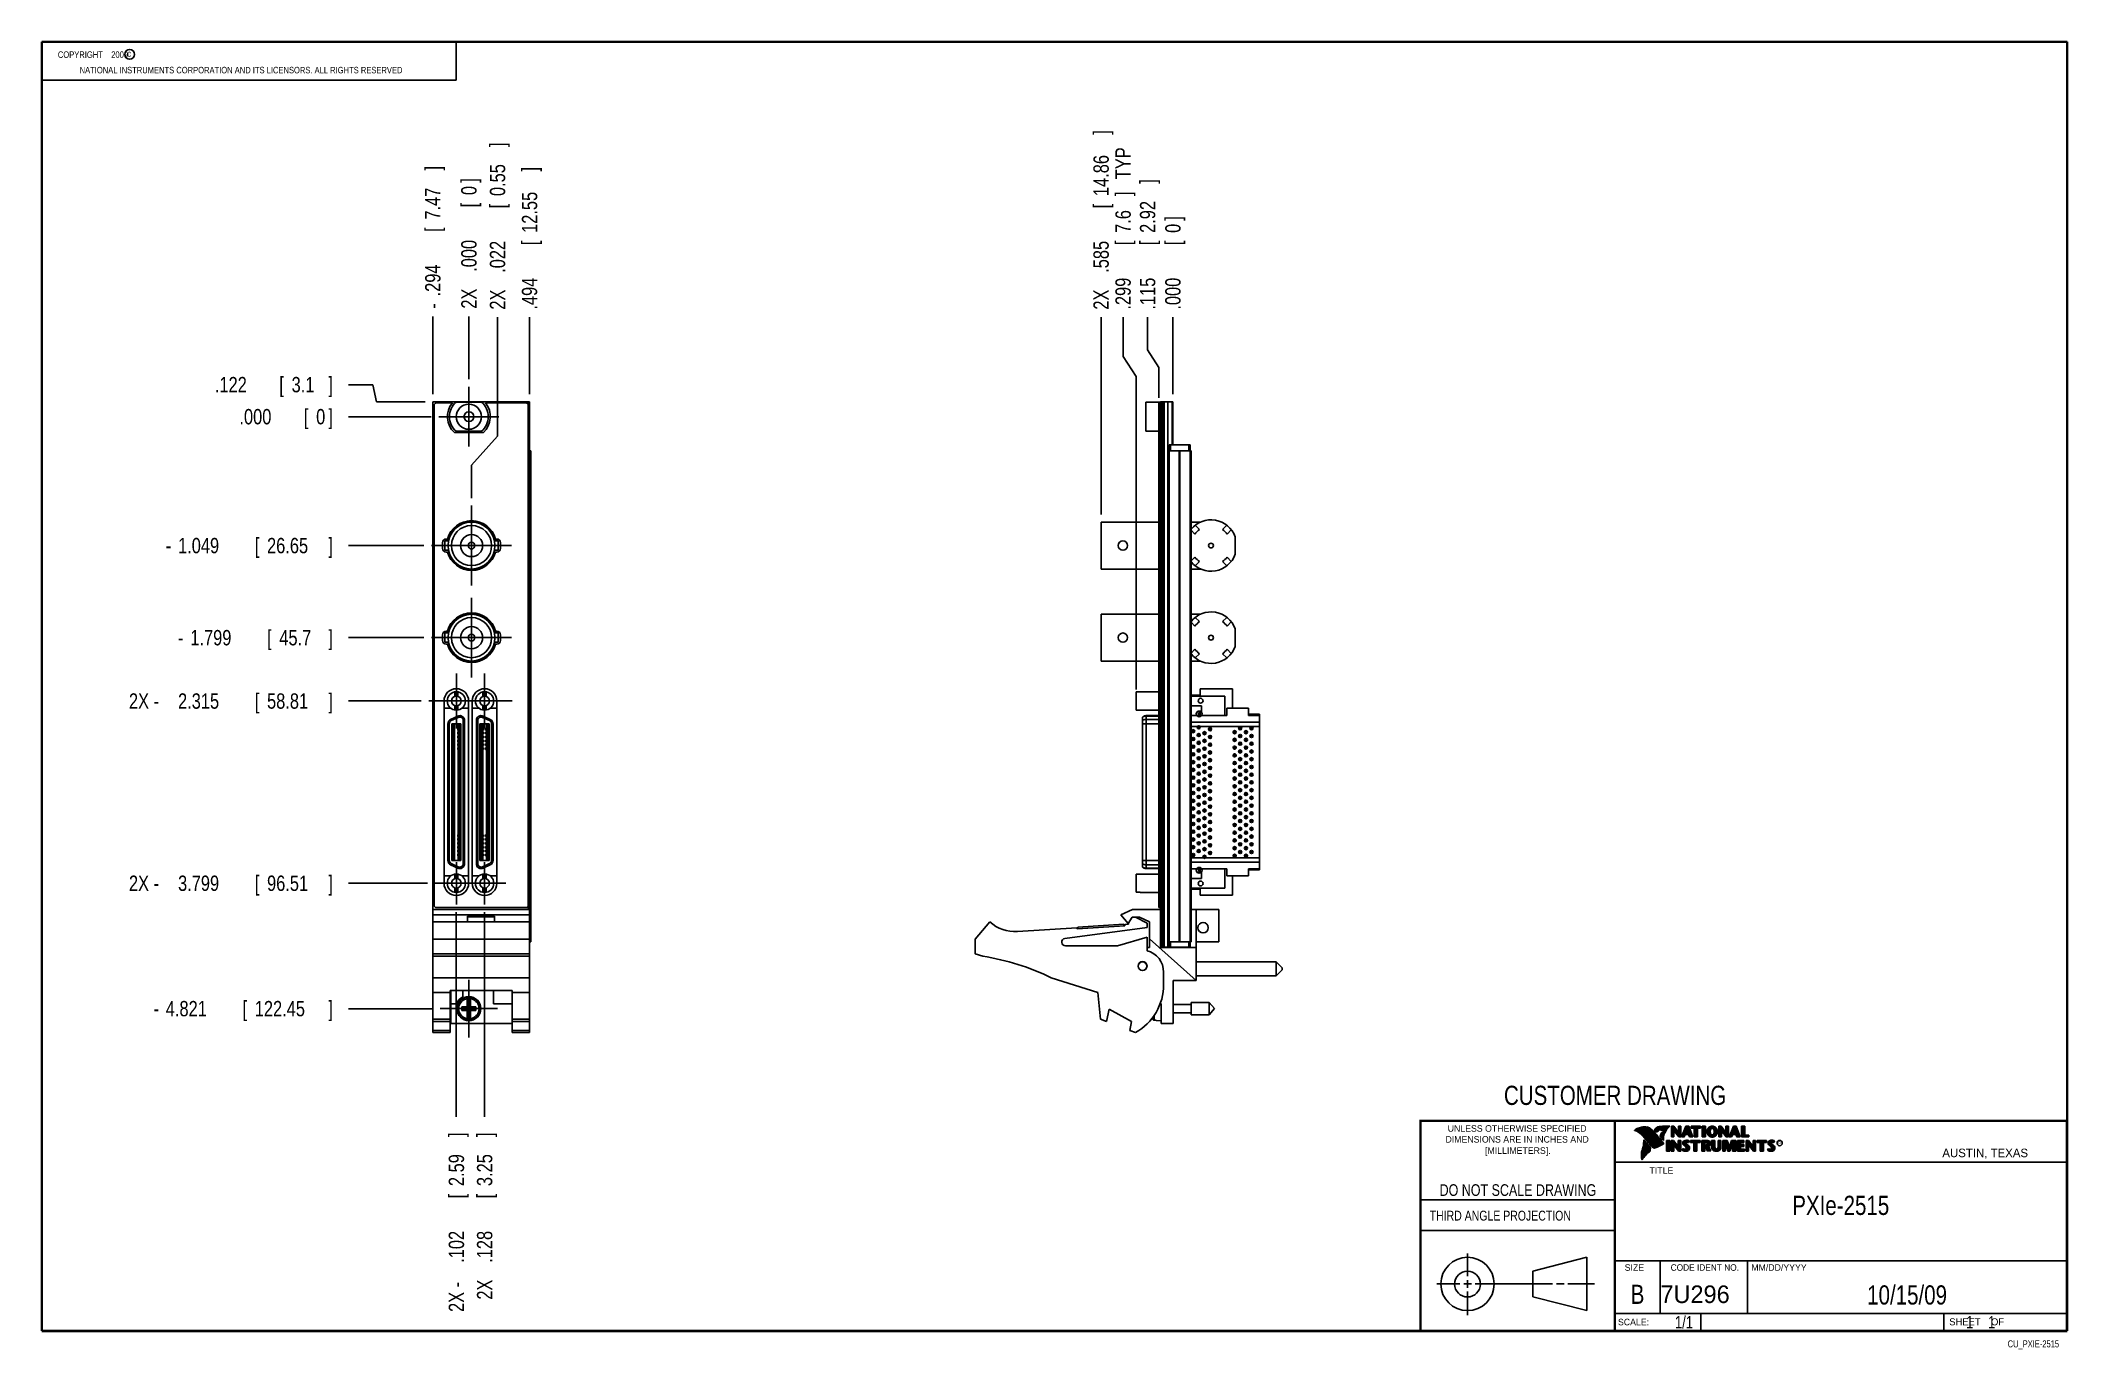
# Model space of a CAD drawing. Header units: inches. Extents: x 0.2 to 16.8, y 0.1 to 10.8.
import ezdxf
from ezdxf.enums import TextEntityAlignment as Align

# ---------------------------------------------------------------- set-up
doc = ezdxf.new("R2010")
doc.units = ezdxf.units.IN
doc.header["$LTSCALE"] = 0.935
doc.header["$MEASUREMENT"] = 0
doc.linetypes.add('CENTER', pattern=[0.6, 0.375, -0.075, 0.075, -0.075])
doc.layers.get('0').update_dxf_attribs({"linetype": 'CONTINUOUS'})
for name, color, linetype in [('5_ALL_CURVES', 7, 'CONTINUOUS'), ('DEFAULT_1', 7, 'CENTER'), ('DIMENSIONS', 7, 'CONTINUOUS')]:
    doc.layers.add(name, color=color, linetype=linetype)
doc.styles.get("Standard").update_dxf_attribs({"font": 'txt', "width": 0.8})
doc.dimstyles.new('DIMSTYLE_1', dxfattribs={"dimtxt": 0.125, "dimasz": 0.18, "dimexe": 0.18, "dimexo": 0.0625, "dimgap": 0.09, "dimtad": 0, "dimtih": 1, "dimtoh": 1, "dimdec": 3, "dimzin": 4, "dimdsep": 46, "dimtxsty": 'STANDARD', "dimblk": '_FILLED', "dimblk1": '_FILLED', "dimblk2": '_FILLED', "dimcen": 0.09, "dimadec": 0, "dimazin": 0, "dimtp": 0.001, "dimtm": 0.001, "dimtfac": 1, "dimtdec": 3, "dimtofl": 0, "dimtmove": 0, "dimatfit": 3, "dimldrblk": '_FILLED', "dimfxl": 1, "dimtolj": 1, "dimtzin": 4, "dimarcsym": 0})

msp = doc.modelspace()

# ---------------------------------------------------------------- texts
at = {"color": 2, "linetype": 'CONTINUOUS', "width": 0.8}
for s, height, p in [('c', 0.053, (0.946, 10.6363)), ('NATIONAL INSTRUMENTS CORPORATION AND ITS LICENSORS. ALL RIGHTS RESERVED', 0.053, (0.5583, 10.5016)), ('THIRD ANGLE PROJECTION', 0.08, (11.5564, 1.1584))]:
    msp.add_text(s, height=height, dxfattribs=at).set_placement(p)
at = {"color": 7, "linetype": 'CONTINUOUS', "width": 0.8}
for s, height, p in [('CUSTOMER DRAWING', 0.15625, (13.0668, 2.1001)), ('DO NOT SCALE DRAWING', 0.095, (12.2754, 1.3592)), ('B', 0.1562, (13.2497, 0.4798))]:
    msp.add_text(s, height=height, dxfattribs=at).set_placement(p, align=Align.CENTER)
at = {"color": 2, "linetype": 'CONTINUOUS'}
for s, p in [('DIMENSIONS ARE IN INCHES AND', (12.2688, 1.7933)), ('UNLESS OTHERWISE SPECIFIED', (12.2688, 1.8819)), ('[MILLIMETERS].', (12.2746, 1.7015))]:
    msp.add_text(s, height=0.053254, dxfattribs=at).set_placement(p, align=Align.CENTER)
for s, height, p in [('R', 0.0217, (14.3971, 1.7782)), ('AUSTIN, TEXAS', 0.069617, (15.7327, 1.6745)), ('TITLE', 0.05325, (13.3474, 1.5397)), ('SIZE', 0.05325, (13.1451, 0.7494)), ('MM/DD/YYYY', 0.05325, (14.1765, 0.7494)), ('SCALE:', 0.05325, (13.0904, 0.3053)), ('SHEET    OF', 0.057262, (15.7892, 0.3052))]:
    msp.add_text(s, height=height, dxfattribs=at).set_placement(p)
at = {"color": 2, "linetype": 'CONTINUOUS', "width": 0.95}
msp.add_text('CODE IDENT NO.', height=0.053254, dxfattribs=at).set_placement((13.7978, 0.7494), align=Align.CENTER)
at = {"color": 7, "linetype": 'CONTINUOUS'}
msp.add_text('7U296', height=0.14316, dxfattribs=at).set_placement((13.4363, 0.4866))
at = {"color": 7, "linetype": 'CONTINUOUS', "width": 0.8}
msp.add_text('1/1', height=0.1, dxfattribs=at).set_placement((13.7025, 0.2805), align=Align.RIGHT)
at = {"color": 2, "linetype": 'CONTINUOUS', "width": 0.8}
msp.add_text('CU_PXIE-2515', height=0.057262, dxfattribs=at).set_placement((16.6837, 0.1254), align=Align.RIGHT)
at = {"color": 2, "linetype": 'CONTINUOUS', "insert": (0.3125, 10.6805), "char_height": 0.053, "width": 0.8904, "attachment_point": 1}
msp.add_mtext('    COPYRIGHT    2009', dxfattribs=at)
at = {"color": 7, "linetype": 'CONTINUOUS'}
for s, insert, char_height, width, attachment_point in [('PXIe-2515\\P ', (14.9051, 1.3603), 0.15625, 1.125, 2), ('10/15/09 ', (15.4455, 0.6307), 0.15625, 1.125, 2), ('    1    1', (15.8075, 0.3805), 0.1, 0.8, 1)]:
    msp.add_mtext(s, dxfattribs=dict(at, insert=insert, char_height=char_height, width=width, attachment_point=attachment_point))

# ---------------------------------------------------------------- blocks, each defined once
blk = doc.blocks.new('*D0')
at = {"layer": 'DIMENSIONS', "color": 2, "linetype": 'CONTINUOUS'}
for p, q in [((2.948, 7.966), (2.748, 7.966)), ((2.977, 7.827), (2.948, 7.966)), ((3.373, 7.827), (2.977, 7.827))]:
    blk.add_line(p, q, dxfattribs=at)
at = {"layer": 'DIMENSIONS', "color": 2, "linetype": 'CONTINUOUS', "width": 0.8}
for s, p in [('.122', (1.66, 7.904)), ('[', (2.185, 7.904)), ('3.1', (2.285, 7.904)), (']', (2.585, 7.904))]:
    blk.add_text(s, height=0.125, dxfattribs=at).set_placement(p)
blk = doc.blocks.new('_FILLED')
at = {"color": 0, "linetype": 'BYBLOCK'}
blk.add_solid([(0, 0), (-1, 0.174), (-1, -0.174)], dxfattribs=at)
blk = doc.blocks.new('*D1')
at = {"layer": 'DIMENSIONS', "color": 2, "linetype": 'CONTINUOUS'}
blk.add_line((3.363, 6.656), (2.748, 6.656), dxfattribs=at)
at = {"layer": 'DIMENSIONS', "color": 2, "linetype": 'CONTINUOUS', "width": 0.8}
for s, p in [('-', (1.26, 6.593)), ('1.049', (1.36, 6.593)), ('[', (1.985, 6.593)), ('26.65', (2.085, 6.593)), (']', (2.585, 6.593))]:
    blk.add_text(s, height=0.125, dxfattribs=at).set_placement(p)
blk = doc.blocks.new('*D2')
at = {"layer": 'DIMENSIONS', "color": 2, "linetype": 'CONTINUOUS'}
blk.add_line((3.363, 5.906), (2.748, 5.906), dxfattribs=at)
at = {"layer": 'DIMENSIONS', "color": 2, "linetype": 'CONTINUOUS', "width": 0.8}
for s, p in [('1.799', (1.46, 5.843)), ('[', (2.085, 5.843)), ('45.7', (2.185, 5.843)), (']', (2.585, 5.843)), ('-', (1.36, 5.843))]:
    blk.add_text(s, height=0.125, dxfattribs=at).set_placement(p)
blk = doc.blocks.new('*D3')
at = {"layer": 'DIMENSIONS', "color": 2, "linetype": 'CONTINUOUS'}
blk.add_line((3.34, 5.39), (2.748, 5.39), dxfattribs=at)
at = {"layer": 'DIMENSIONS', "color": 2, "linetype": 'CONTINUOUS', "width": 0.8}
for s, p in [('2X -', (0.96, 5.327)), ('2.315', (1.36, 5.327)), ('[', (1.985, 5.327)), ('58.81', (2.085, 5.327)), (']', (2.585, 5.327))]:
    blk.add_text(s, height=0.125, dxfattribs=at).set_placement(p)
blk = doc.blocks.new('*D4')
at = {"layer": 'DIMENSIONS', "color": 2, "linetype": 'CONTINUOUS'}
blk.add_line((3.393, 3.906), (2.748, 3.906), dxfattribs=at)
at = {"layer": 'DIMENSIONS', "color": 2, "linetype": 'CONTINUOUS', "width": 0.8}
for s, p in [('2X -', (0.96, 3.843)), ('3.799', (1.36, 3.843)), ('[', (1.985, 3.843)), ('96.51', (2.085, 3.843)), (']', (2.585, 3.843))]:
    blk.add_text(s, height=0.125, dxfattribs=at).set_placement(p)
blk = doc.blocks.new('*D5')
at = {"layer": 'DIMENSIONS', "color": 2, "linetype": 'CONTINUOUS'}
blk.add_line((3.433, 2.884), (2.748, 2.884), dxfattribs=at)
at = {"layer": 'DIMENSIONS', "color": 2, "linetype": 'CONTINUOUS', "width": 0.8}
for s, p in [('-', (1.16, 2.822)), ('4.821', (1.26, 2.822)), ('[', (1.885, 2.822)), ('122.45', (1.985, 2.822)), (']', (2.585, 2.822))]:
    blk.add_text(s, height=0.125, dxfattribs=at).set_placement(p)
blk = doc.blocks.new('*D6')
at = {"layer": 'DIMENSIONS', "color": 2, "linetype": 'CONTINUOUS'}
blk.add_line((3.423, 7.705), (2.748, 7.705), dxfattribs=at)
at = {"layer": 'DIMENSIONS', "color": 2, "linetype": 'CONTINUOUS', "width": 0.8}
for s, p in [('.000', (1.86, 7.643)), ('[', (2.385, 7.643)), ('0', (2.485, 7.643)), (']', (2.585, 7.643))]:
    blk.add_text(s, height=0.125, dxfattribs=at).set_placement(p)
blk = doc.blocks.new('*D7')
at = {"layer": 'DIMENSIONS', "color": 2, "linetype": 'CONTINUOUS'}
for p, q in [((9.258, 8.251), (9.258, 8.515)), ((9.349, 8.107), (9.258, 8.251)), ((9.349, 7.86), (9.349, 8.107))]:
    blk.add_line(p, q, dxfattribs=at)
at = {"layer": 'DIMENSIONS', "color": 2, "linetype": 'CONTINUOUS', "width": 0.8}
for s, p in [(']', (9.321, 9.602)), ('2.92', (9.321, 9.202)), ('[', (9.321, 9.102)), ('.115', (9.321, 8.577))]:
    blk.add_text(s, height=0.125, rotation=90, dxfattribs=at).set_placement(p)
blk = doc.blocks.new('*D8')
at = {"layer": 'DIMENSIONS', "color": 2, "linetype": 'CONTINUOUS'}
blk.add_line((8.879, 6.909), (8.879, 8.515), dxfattribs=at)
at = {"layer": 'DIMENSIONS', "color": 2, "linetype": 'CONTINUOUS', "width": 0.8}
for s, p in [(']', (8.942, 10.002)), ('14.86', (8.942, 9.502)), ('[', (8.942, 9.402)), ('.585', (8.942, 8.877)), ('2X ', (8.942, 8.577))]:
    blk.add_text(s, height=0.125, rotation=90, dxfattribs=at).set_placement(p)
blk = doc.blocks.new('*D9')
at = {"layer": 'DIMENSIONS', "color": 2, "linetype": 'CONTINUOUS'}
for p, q in [((9.059, 8.195), (9.059, 8.515)), ((9.165, 8.033), (9.059, 8.195)), ((9.165, 5.483), (9.165, 8.033))]:
    blk.add_line(p, q, dxfattribs=at)
at = {"layer": 'DIMENSIONS', "color": 2, "linetype": 'CONTINUOUS', "width": 0.8}
for s, p in [(' TYP', (9.121, 9.602)), (']', (9.121, 9.502)), ('7.6', (9.121, 9.202)), ('[', (9.121, 9.102)), ('.299', (9.121, 8.577))]:
    blk.add_text(s, height=0.125, rotation=90, dxfattribs=at).set_placement(p)
blk = doc.blocks.new('*D10')
at = {"layer": 'DIMENSIONS', "color": 2, "linetype": 'CONTINUOUS'}
blk.add_line((9.464, 7.89), (9.464, 8.515), dxfattribs=at)
at = {"layer": 'DIMENSIONS', "color": 2, "linetype": 'CONTINUOUS', "width": 0.8}
for s, p in [(']', (9.527, 9.302)), ('0', (9.527, 9.202)), ('[', (9.527, 9.102)), ('.000', (9.527, 8.577))]:
    blk.add_text(s, height=0.125, rotation=90, dxfattribs=at).set_placement(p)
blk = doc.blocks.new('*D11')
at = {"layer": 'DIMENSIONS', "color": 2, "linetype": 'CONTINUOUS'}
blk.add_line((3.435, 7.89), (3.435, 8.522), dxfattribs=at)
at = {"layer": 'DIMENSIONS', "color": 2, "linetype": 'CONTINUOUS', "width": 0.8}
for s, p in [(']', (3.498, 9.71)), ('7.47', (3.498, 9.31)), ('[', (3.498, 9.21)), ('.294', (3.498, 8.685)), ('-', (3.498, 8.585))]:
    blk.add_text(s, height=0.125, rotation=90, dxfattribs=at).set_placement(p)
blk = doc.blocks.new('*D12')
at = {"layer": 'DIMENSIONS', "color": 2, "linetype": 'CONTINUOUS'}
blk.add_line((4.223, 7.89), (4.223, 8.515), dxfattribs=at)
at = {"layer": 'DIMENSIONS', "color": 2, "linetype": 'CONTINUOUS', "width": 0.8}
for s, p in [(']', (4.286, 9.702)), ('12.55', (4.286, 9.202)), ('[', (4.286, 9.102)), ('.494', (4.286, 8.577))]:
    blk.add_text(s, height=0.125, rotation=90, dxfattribs=at).set_placement(p)
blk = doc.blocks.new('*D13')
at = {"layer": 'DIMENSIONS', "color": 2, "linetype": 'CONTINUOUS'}
for p, q in [((3.962, 7.546), (3.962, 8.515)), ((3.751, 7.311), (3.962, 7.546)), ((3.751, 7.043), (3.751, 7.311))]:
    blk.add_line(p, q, dxfattribs=at)
at = {"layer": 'DIMENSIONS', "color": 2, "linetype": 'CONTINUOUS', "width": 0.8}
for s, p in [(']', (4.025, 9.902)), ('0.55', (4.025, 9.502)), ('[', (4.025, 9.402)), ('.022', (4.025, 8.877)), ('2X ', (4.025, 8.577))]:
    blk.add_text(s, height=0.125, rotation=90, dxfattribs=at).set_placement(p)
blk = doc.blocks.new('*D14')
at = {"layer": 'DIMENSIONS', "color": 2, "linetype": 'CONTINUOUS'}
blk.add_line((3.627, 3.671), (3.627, 2.002), dxfattribs=at)
at = {"layer": 'DIMENSIONS', "color": 2, "linetype": 'CONTINUOUS', "width": 0.8}
for s, p in [(']', (3.69, 1.839)), ('2.59', (3.69, 1.439)), ('[', (3.69, 1.339)), ('.102', (3.69, 0.814)), ('2X -', (3.69, 0.414))]:
    blk.add_text(s, height=0.125, rotation=90, dxfattribs=at).set_placement(p)
blk = doc.blocks.new('*D15')
at = {"layer": 'DIMENSIONS', "color": 2, "linetype": 'CONTINUOUS'}
blk.add_line((3.857, 3.671), (3.857, 2.002), dxfattribs=at)
at = {"layer": 'DIMENSIONS', "color": 2, "linetype": 'CONTINUOUS', "width": 0.8}
for s, p in [(']', (3.92, 1.839)), ('3.25', (3.92, 1.439)), ('[', (3.92, 1.339)), ('.128', (3.92, 0.814)), ('2X ', (3.92, 0.514))]:
    blk.add_text(s, height=0.125, rotation=90, dxfattribs=at).set_placement(p)
blk = doc.blocks.new('*D16')
at = {"layer": 'DIMENSIONS', "color": 2, "linetype": 'CONTINUOUS'}
blk.add_line((3.729, 8.011), (3.729, 8.522), dxfattribs=at)
at = {"layer": 'DIMENSIONS', "color": 2, "linetype": 'CONTINUOUS', "width": 0.8}
for s, p in [(']', (3.792, 9.61)), ('[', (3.792, 9.41)), ('0', (3.792, 9.51)), ('.000', (3.792, 8.885)), ('2X ', (3.792, 8.585))]:
    blk.add_text(s, height=0.125, rotation=90, dxfattribs=at).set_placement(p)

# ---------------------------------------------------------------- dimensions: what is measured, and where the dimension line sits
at = {"layer": 'DIMENSIONS', "color": 2, "linetype": 'CONTINUOUS'}
for feature_location, offset, dtype, origin, text, picture, middle in [((3.7508, 7.0433), (0.2113, 1.4713), 0, (3.7292, 7.9486), '2X <>', '*D13', (3.9621, 9.2896)), ((8.8791, 6.9093), (0, 1.6053), 1, (9.4641, 7.8271), '2X <>', '*D8', (8.8791, 9.3396)), ((3.4352, 7.8896), (0, 0.6325), 1, (3.7292, 7.9486), '-<>', '*D11', (3.4352, 9.1971)), ((9.1649, 5.4834), (-0.1064, 3.0312), 0, (9.4641, 7.8271), '<> TYP', '*D9', (9.0585, 9.2896)), ((3.7291753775, 8.0111018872), (0, 0.5110112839), 1, (3.7291753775, 7.9486018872), '2X <>', '*D16', (3.7291753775, 9.1471131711)), ((3.3396, 5.3899), (-0.5919, 0), 0, (3.4857, 7.7051), '2X -<>', '*D3', (1.8227, 5.3899)), ((3.3926, 3.9057), (-0.6449, 0), 0, (3.4857, 7.7051), '2X -<>', '*D4', (1.8227, 3.9057)), ((3.4327, 2.8842), (-0.685, 0), 0, (3.4857, 7.7051), '-<>', '*D5', (1.9227, 2.8842)), ((3.3633, 6.6558), (-0.6156, 0), 0, (3.4857, 7.7051), '-<>', '*D1', (1.9727, 6.6558)), ((3.3633, 5.9058), (-0.6156, 0), 0, (3.4857, 7.7051), '-<>', '*D2', (2.0227, 5.9058)), ((3.6271, 3.6712), (0, -1.6695), 1, (3.7292, 7.7051), '2X -<>', '*D14', (3.6271, 1.1767)), ((3.857, 3.6712), (0, -1.6695), 1, (3.7292, 7.4616), '2X <>', '*D15', (3.857, 1.2267))]:
    dim = msp.add_ordinate_dim(feature_location=feature_location, offset=offset, dtype=dtype, origin=origin, text=text, dimstyle='DIMSTYLE_1', dxfattribs=at)
    dim.commit()
    dim.dimension.update_dxf_attribs({"geometry": picture, "text_midpoint": middle})
for feature_location, offset, dtype, origin, picture, middle in [((4.2232, 7.8896), (0, 0.625), 1, (3.7292, 7.9486), '*D12', (4.2232, 9.1896)), ((9.3491327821, 7.8596018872), (-0.0908447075, 0.655), 0, (9.4641327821, 7.8271018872), '*D7', (9.2582880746, 9.1396018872)), ((9.4641327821, 7.8896018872), (0, 0.625), 1, (9.4641327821, 7.8271018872), '*D10', (9.4641327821, 8.9896018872)), ((3.3727, 7.8271), (-0.625, 0.1391), 0, (3.4857, 7.7051), '*D0', (2.1727, 7.9662)), ((3.4231753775, 7.7051018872), (-0.6755, 0), 0, (3.4856753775, 7.7051018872), '*D6', (2.2726753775, 7.7051018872))]:
    dim = msp.add_ordinate_dim(feature_location=feature_location, offset=offset, dtype=dtype, origin=origin, dimstyle='DIMSTYLE_1', dxfattribs=at)
    dim.commit()
    dim.dimension.update_dxf_attribs({"geometry": picture, "text_midpoint": middle})

# ---------------------------------------------------------------- linework, layer by layer
at = {"color": 2, "linetype": 'CONTINUOUS'}
for p, q in [((0.25, 10.7586), (3.625, 10.7586)), ((0.25, 10.7586), (0.25, 10.4456)), ((3.625, 10.7586), (3.625, 10.4456)), ((0.25, 10.4456), (3.625, 10.4456)), ((13.0652, 1.9695), (16.745, 1.9695)), ((13.0652, 1.9695), (13.0652, 0.2605)), ((13.2311, 1.8934), (13.2311, 1.8949)), ((13.2347, 1.8921), (13.2347, 1.8972)), ((13.2382, 1.8907), (13.2382, 1.8994)), ((13.2418, 1.8892), (13.2418, 1.9015)), ((13.2453, 1.8876), (13.2453, 1.9035)), ((13.2489, 1.8858), (13.2489, 1.9054)), ((13.2524, 1.8839), (13.2524, 1.9069)), ((13.256, 1.8818), (13.256, 1.9084)), ((13.2596, 1.8796), (13.2596, 1.9098)), ((13.2631, 1.8772), (13.2631, 1.9111)), ((13.2667, 1.8747), (13.2667, 1.9124)), ((13.2702, 1.872), (13.2702, 1.9135)), ((13.2738, 1.869), (13.2738, 1.9146)), ((13.2773, 1.8658), (13.2773, 1.9155)), ((13.2809, 1.8624), (13.2809, 1.9164)), ((13.2844, 1.8587), (13.2844, 1.9173)), ((13.288, 1.8549), (13.288, 1.9181)), ((13.2915, 1.851), (13.2915, 1.9188)), ((13.2951, 1.8471), (13.2951, 1.9194)), ((13.2987, 1.8431), (13.2987, 1.9198)), ((13.3022, 1.8391), (13.3022, 1.92)), ((13.3058, 1.8351), (13.3058, 1.9201)), ((13.3093, 1.8311), (13.3093, 1.9201)), ((13.3129, 1.827), (13.3129, 1.9199)), ((13.3164, 1.8229), (13.3164, 1.9196)), ((13.32, 1.8188), (13.32, 1.9192)), ((13.3235, 1.8146), (13.3235, 1.9186)), ((13.3271, 1.8104), (13.3271, 1.9179)), ((13.3306, 1.8062), (13.3306, 1.9172)), ((13.3342, 1.802), (13.3342, 1.9163)), ((13.3378, 1.7978), (13.3378, 1.9151)), ((13.3413, 1.7937), (13.3413, 1.9138)), ((13.3449, 1.7897), (13.3449, 1.9122)), ((13.3484, 1.7856), (13.3484, 1.9103)), ((13.352, 1.7817), (13.352, 1.9081)), ((13.3555, 1.7778), (13.3555, 1.9055)), ((13.3591, 1.7739), (13.3591, 1.9026)), ((13.3626, 1.7701), (13.3626, 1.8991)), ((13.3662, 1.7663), (13.3662, 1.8952)), ((13.3697, 1.7625), (13.3697, 1.8915)), ((13.3733, 1.7588), (13.3733, 1.8878)), ((13.3769, 1.7556), (13.3769, 1.8841)), ((13.3804, 1.7529), (13.3804, 1.8803)), ((13.384, 1.7512), (13.384, 1.8766)), ((13.3875, 1.7509), (13.3875, 1.8728)), ((13.4022, 1.878), (13.3901, 1.8922)), ((13.3911, 1.7518), (13.3911, 1.8691)), ((13.4029, 1.881), (13.3927, 1.893)), ((13.3946, 1.8908), (13.3946, 1.8999)), ((13.3946, 1.7533), (13.3946, 1.8653)), ((13.3982, 1.8866), (13.3982, 1.9062)), ((13.3982, 1.7548), (13.3982, 1.8615)), ((13.4017, 1.8824), (13.4017, 1.9101)), ((13.4017, 1.7563), (13.4017, 1.8574)), ((13.4053, 1.8823), (13.4053, 1.9129)), ((13.4053, 1.7578), (13.4053, 1.8531)), ((13.4088, 1.8844), (13.4088, 1.915)), ((13.4088, 1.7593), (13.4088, 1.8488)), ((13.4124, 1.887), (13.4124, 1.9167)), ((13.4124, 1.7609), (13.4124, 1.8445)), ((13.4159, 1.89), (13.4159, 1.9182)), ((13.4159, 1.7625), (13.4159, 1.8402)), ((13.4195, 1.8937), (13.4195, 1.9193)), ((13.4195, 1.7641), (13.4195, 1.8359)), ((13.4231, 1.8964), (13.4231, 1.9203)), ((13.4231, 1.7657), (13.4231, 1.8316)), ((13.4266, 1.8982), (13.4266, 1.9209)), ((13.4266, 1.7674), (13.4266, 1.8273)), ((13.4302, 1.8995), (13.4302, 1.9214)), ((13.4302, 1.7691), (13.4302, 1.823)), ((13.4414, 1.8328), (13.4319, 1.8437)), ((13.4337, 1.8997), (13.4337, 1.922)), ((13.4337, 1.7708), (13.4337, 1.8187)), ((13.4433, 1.8344), (13.4349, 1.844)), ((13.4373, 1.8991), (13.4373, 1.9224)), ((13.4373, 1.8413), (13.4373, 1.8491)), ((13.4408, 1.898), (13.4408, 1.9228)), ((13.4408, 1.8372), (13.4408, 1.8572)), ((13.4444, 1.8972), (13.4444, 1.9231)), ((13.4444, 1.8331), (13.4444, 1.8665)), ((13.4479, 1.8969), (13.4479, 1.9234)), ((13.4479, 1.8288), (13.4479, 1.873)), ((13.4515, 1.8966), (13.4515, 1.9236)), ((13.4515, 1.8247), (13.4515, 1.8764)), ((13.4529, 1.9261), (13.5132, 1.9271)), ((13.453, 1.9236), (13.5067, 1.9245)), ((13.455, 1.8965), (13.455, 1.9237)), ((13.455, 1.8207), (13.455, 1.878)), ((13.4586, 1.8964), (13.4586, 1.9237)), ((13.4586, 1.8303), (13.4586, 1.879)), ((13.4622, 1.8957), (13.4622, 1.9238)), ((13.4622, 1.8535), (13.4622, 1.8795)), ((13.4657, 1.8935), (13.4657, 1.9238)), ((13.4657, 1.8636), (13.4657, 1.8798)), ((13.4693, 1.872), (13.4693, 1.9239)), ((13.4728, 1.8794), (13.4728, 1.9239)), ((13.4764, 1.8859), (13.4764, 1.924)), ((13.4799, 1.8919), (13.4799, 1.924)), ((13.4835, 1.8973), (13.4835, 1.9241)), ((13.487, 1.9023), (13.487, 1.9242)), ((13.4906, 1.9069), (13.4906, 1.9242)), ((13.4941, 1.9112), (13.4941, 1.9243)), ((13.4977, 1.9153), (13.4977, 1.9243)), ((13.5013, 1.9191), (13.5013, 1.9244)), ((13.5261, 1.9263), (13.5451, 1.9263)), ((13.5261, 1.839), (13.5261, 1.9263)), ((13.5466, 1.839), (13.5261, 1.839)), ((13.5286, 1.9237), (13.5439, 1.9237)), ((13.5286, 1.8415), (13.5286, 1.9237)), ((13.5441, 1.8415), (13.5286, 1.8415)), ((13.5332, 1.8415), (13.5332, 1.9237)), ((13.5367, 1.8415), (13.5367, 1.9237)), ((13.5402, 1.8415), (13.5402, 1.9237)), ((13.5441, 1.8976), (13.5437, 1.9237)), ((13.5439, 1.9237), (13.5854, 1.869)), ((13.5873, 1.8415), (13.5441, 1.8976)), ((13.5441, 1.8976), (13.5441, 1.8415)), ((13.5451, 1.9263), (13.5829, 1.8765)), ((13.586, 1.839), (13.5466, 1.8902)), ((13.5466, 1.8902), (13.5466, 1.839)), ((13.5471, 1.8936), (13.5471, 1.9194)), ((13.5506, 1.8891), (13.5506, 1.9149)), ((13.5541, 1.8846), (13.5541, 1.9103)), ((13.5576, 1.8801), (13.5576, 1.9057)), ((13.561, 1.8756), (13.561, 1.9011)), ((13.5645, 1.8711), (13.5645, 1.8965)), ((13.568, 1.8665), (13.568, 1.8919)), ((13.5715, 1.862), (13.5715, 1.8874)), ((13.575, 1.8575), (13.575, 1.8828)), ((13.5784, 1.853), (13.5784, 1.8782)), ((13.5819, 1.8485), (13.5819, 1.8736)), ((13.5829, 1.9263), (13.6036, 1.9263)), ((13.5829, 1.8765), (13.5829, 1.9263)), ((13.5854, 1.9237), (13.6011, 1.9237)), ((13.5854, 1.869), (13.5854, 1.9237)), ((13.5854, 1.844), (13.5854, 1.869)), ((13.6036, 1.839), (13.586, 1.839)), ((13.6011, 1.8415), (13.5873, 1.8415)), ((13.5889, 1.8415), (13.5889, 1.9237)), ((13.5923, 1.8415), (13.5923, 1.9237)), ((13.5958, 1.8415), (13.5958, 1.9237)), ((13.5993, 1.8415), (13.5993, 1.9237)), ((13.6011, 1.9237), (13.6011, 1.8415)), ((13.6036, 1.9263), (13.6036, 1.839)), ((13.6088, 1.839), (13.6444, 1.9262)), ((13.6294, 1.839), (13.6088, 1.839)), ((13.6125, 1.8415), (13.6461, 1.9237)), ((13.6277, 1.8415), (13.6125, 1.8415)), ((13.6167, 1.8415), (13.6167, 1.8516)), ((13.6201, 1.8415), (13.6201, 1.8601)), ((13.6236, 1.8415), (13.6236, 1.8686)), ((13.6271, 1.8415), (13.6271, 1.8771)), ((13.6361, 1.8623), (13.6277, 1.8415)), ((13.6378, 1.8598), (13.6294, 1.839)), ((13.6306, 1.8486), (13.6306, 1.8857)), ((13.634, 1.8573), (13.634, 1.8942)), ((13.6665, 1.8623), (13.6361, 1.8623)), ((13.6375, 1.8623), (13.6375, 1.9027)), ((13.6647, 1.8598), (13.6378, 1.8598)), ((13.6388, 1.8711), (13.65, 1.9073)), ((13.6639, 1.8711), (13.6388, 1.8711)), ((13.641, 1.8781), (13.641, 1.9112)), ((13.641, 1.8623), (13.641, 1.8711)), ((13.6423, 1.8736), (13.6519, 1.9048)), ((13.6606, 1.8736), (13.6423, 1.8736)), ((13.6444, 1.9262), (13.6664, 1.9262)), ((13.6445, 1.8893), (13.6445, 1.9197)), ((13.6445, 1.8623), (13.6445, 1.8711)), ((13.6461, 1.9237), (13.6647, 1.9237)), ((13.6479, 1.9006), (13.6479, 1.9237)), ((13.6479, 1.8623), (13.6479, 1.8711)), ((13.65, 1.9073), (13.6541, 1.9073)), ((13.6514, 1.9073), (13.6514, 1.9237)), ((13.6514, 1.8623), (13.6514, 1.8711)), ((13.6519, 1.9048), (13.6521, 1.9048)), ((13.6521, 1.9048), (13.6606, 1.8736)), ((13.6541, 1.9073), (13.6639, 1.8711)), ((13.6549, 1.9043), (13.6549, 1.9237)), ((13.6549, 1.8623), (13.6549, 1.8711)), ((13.6584, 1.8915), (13.6584, 1.9237)), ((13.6584, 1.8623), (13.6584, 1.8711)), ((13.6618, 1.8787), (13.6618, 1.9237)), ((13.6618, 1.8623), (13.6618, 1.8711)), ((13.6647, 1.9237), (13.6959, 1.8415)), ((13.6717, 1.839), (13.6647, 1.8598)), ((13.6653, 1.8623), (13.6653, 1.922)), ((13.6664, 1.9262), (13.6995, 1.839)), ((13.6735, 1.8415), (13.6665, 1.8623)), ((13.6688, 1.8555), (13.6688, 1.9128)), ((13.6995, 1.839), (13.6717, 1.839)), ((13.6723, 1.8452), (13.6723, 1.9037)), ((13.6959, 1.8415), (13.6735, 1.8415)), ((13.6757, 1.8415), (13.6757, 1.8945)), ((13.6792, 1.8415), (13.6792, 1.8854)), ((13.6827, 1.8415), (13.6827, 1.8762)), ((13.6862, 1.8415), (13.6862, 1.8671)), ((13.6866, 1.9262), (13.7634, 1.9262)), ((13.6866, 1.9099), (13.6866, 1.9262)), ((13.7118, 1.9099), (13.6866, 1.9099)), ((13.6891, 1.9237), (13.7609, 1.9237)), ((13.6891, 1.9125), (13.6891, 1.9237)), ((13.7143, 1.9125), (13.6891, 1.9125)), ((13.6896, 1.8415), (13.6896, 1.8579)), ((13.6931, 1.9125), (13.6931, 1.9237)), ((13.6931, 1.8415), (13.6931, 1.8488)), ((13.6966, 1.9125), (13.6966, 1.9237)), ((13.7001, 1.9125), (13.7001, 1.9237)), ((13.7035, 1.9125), (13.7035, 1.9237)), ((13.707, 1.9125), (13.707, 1.9237)), ((13.7105, 1.9125), (13.7105, 1.9237)), ((13.7118, 1.839), (13.7118, 1.9099)), ((13.7382, 1.839), (13.7118, 1.839)), ((13.7143, 1.9125), (13.714, 1.9237)), ((13.7143, 1.8415), (13.7143, 1.9125)), ((13.7357, 1.8415), (13.7143, 1.8415)), ((13.7174, 1.8415), (13.7174, 1.9237)), ((13.7209, 1.8415), (13.7209, 1.9237)), ((13.7244, 1.8415), (13.7244, 1.9237)), ((13.7279, 1.8415), (13.7279, 1.9237)), ((13.7313, 1.8415), (13.7313, 1.9237)), ((13.7357, 1.9125), (13.7348, 1.9237)), ((13.7609, 1.9125), (13.7357, 1.9125)), ((13.7357, 1.9125), (13.7357, 1.8415)), ((13.7634, 1.9099), (13.7382, 1.9099)), ((13.7382, 1.9099), (13.7382, 1.839)), ((13.7383, 1.9125), (13.7383, 1.9237)), ((13.7418, 1.9125), (13.7418, 1.9237)), ((13.7452, 1.9125), (13.7452, 1.9237)), ((13.7487, 1.9125), (13.7487, 1.9237)), ((13.7522, 1.9125), (13.7522, 1.9237)), ((13.7557, 1.9125), (13.7557, 1.9237)), ((13.7591, 1.9125), (13.7591, 1.9237)), ((13.7609, 1.9237), (13.7609, 1.9125)), ((13.7634, 1.9262), (13.7634, 1.9099)), ((13.7768, 1.9262), (13.8031, 1.9262)), ((13.7768, 1.839), (13.7768, 1.9262)), ((13.8031, 1.839), (13.7768, 1.839)), ((13.7794, 1.9237), (13.8006, 1.9237)), ((13.7794, 1.8415), (13.7794, 1.9237)), ((13.8006, 1.8415), (13.7794, 1.8415)), ((13.7835, 1.8415), (13.7835, 1.9237)), ((13.787, 1.8415), (13.787, 1.9237)), ((13.7904, 1.8415), (13.7904, 1.9237)), ((13.7939, 1.8415), (13.7939, 1.9237)), ((13.7974, 1.8415), (13.7974, 1.9237)), ((13.8006, 1.9237), (13.8006, 1.8415)), ((13.8031, 1.9262), (13.8031, 1.839)), ((13.8154, 1.8853), (13.8155, 1.8871)), ((13.8154, 1.8834), (13.8154, 1.8853)), ((13.8154, 1.8816), (13.8154, 1.8834)), ((13.8155, 1.8797), (13.8154, 1.8816)), ((13.8155, 1.8871), (13.8157, 1.8889)), ((13.8157, 1.8779), (13.8155, 1.8797)), ((13.8157, 1.8889), (13.8159, 1.8907)), ((13.8159, 1.876), (13.8157, 1.8779)), ((13.8159, 1.8907), (13.8161, 1.8924)), ((13.8162, 1.8742), (13.8159, 1.876)), ((13.8161, 1.8924), (13.8165, 1.8941)), ((13.8166, 1.8724), (13.8162, 1.8742)), ((13.8165, 1.8941), (13.8169, 1.8958)), ((13.817, 1.8706), (13.8166, 1.8724)), ((13.8169, 1.8958), (13.8174, 1.8975)), ((13.8174, 1.8689), (13.817, 1.8706)), ((13.8174, 1.8975), (13.8179, 1.8991)), ((13.8179, 1.8672), (13.8174, 1.8689)), ((13.8179, 1.8991), (13.8185, 1.9006)), ((13.8179, 1.8852), (13.818, 1.8869)), ((13.8179, 1.8834), (13.8179, 1.8852)), ((13.818, 1.8817), (13.8179, 1.8834)), ((13.8185, 1.8655), (13.8179, 1.8672)), ((13.818, 1.8869), (13.8182, 1.8886)), ((13.8181, 1.8799), (13.818, 1.8817)), ((13.8182, 1.8781), (13.8181, 1.8799)), ((13.8182, 1.8886), (13.8184, 1.8903)), ((13.8184, 1.8764), (13.8182, 1.8781)), ((13.8184, 1.8903), (13.8186, 1.892)), ((13.8187, 1.8746), (13.8184, 1.8764)), ((13.8185, 1.9006), (13.8191, 1.9021)), ((13.8191, 1.8639), (13.8185, 1.8655)), ((13.8186, 1.892), (13.819, 1.8936)), ((13.8191, 1.8729), (13.8187, 1.8746)), ((13.819, 1.8936), (13.8193, 1.8952)), ((13.8191, 1.9021), (13.8198, 1.9036)), ((13.8194, 1.8712), (13.8191, 1.8729)), ((13.8198, 1.8623), (13.8191, 1.8639)), ((13.8193, 1.8952), (13.8198, 1.8967)), ((13.8199, 1.8696), (13.8194, 1.8712)), ((13.8198, 1.9036), (13.8206, 1.9051)), ((13.8198, 1.8967), (13.8203, 1.8982)), ((13.8205, 1.8607), (13.8198, 1.8623)), ((13.8204, 1.8679), (13.8199, 1.8696)), ((13.8203, 1.8982), (13.8208, 1.8997)), ((13.8209, 1.8664), (13.8204, 1.8679)), ((13.8213, 1.8592), (13.8205, 1.8607)), ((13.8206, 1.9051), (13.8214, 1.9065)), ((13.8208, 1.8997), (13.8214, 1.9011)), ((13.8209, 1.8664), (13.8208, 1.8997)), ((13.8215, 1.8648), (13.8209, 1.8664)), ((13.8221, 1.8578), (13.8213, 1.8592)), ((13.8214, 1.9065), (13.8223, 1.9079)), ((13.8214, 1.9011), (13.8221, 1.9025)), ((13.8221, 1.8633), (13.8215, 1.8648)), ((13.8221, 1.9025), (13.8228, 1.9038)), ((13.8228, 1.8619), (13.8221, 1.8633)), ((13.823, 1.8563), (13.8221, 1.8578)), ((13.8223, 1.9079), (13.8232, 1.9092)), ((13.8228, 1.9038), (13.8236, 1.9052)), ((13.8235, 1.8604), (13.8228, 1.8619)), ((13.8239, 1.855), (13.823, 1.8563)), ((13.8232, 1.9092), (13.8243, 1.9106)), ((13.8243, 1.8591), (13.8235, 1.8604)), ((13.8236, 1.9052), (13.8244, 1.9065)), ((13.8249, 1.8536), (13.8239, 1.855)), ((13.8243, 1.9106), (13.8253, 1.9119)), ((13.8243, 1.8591), (13.8244, 1.9065)), ((13.8251, 1.8577), (13.8243, 1.8591)), ((13.8244, 1.9065), (13.8253, 1.9077)), ((13.826, 1.8523), (13.8249, 1.8536)), ((13.826, 1.8564), (13.8251, 1.8577)), ((13.8253, 1.9119), (13.8265, 1.9132)), ((13.8253, 1.9077), (13.8262, 1.909)), ((13.8269, 1.8552), (13.826, 1.8564)), ((13.8271, 1.8511), (13.826, 1.8523)), ((13.8262, 1.909), (13.8273, 1.9102)), ((13.8265, 1.9132), (13.8276, 1.9144)), ((13.8279, 1.854), (13.8269, 1.8552)), ((13.8282, 1.8499), (13.8271, 1.8511)), ((13.8273, 1.9102), (13.8283, 1.9114)), ((13.8276, 1.9144), (13.8288, 1.9156)), ((13.8279, 1.854), (13.8283, 1.9114)), ((13.8289, 1.8528), (13.8279, 1.854)), ((13.8294, 1.8487), (13.8282, 1.8499)), ((13.8283, 1.9114), (13.8294, 1.9126)), ((13.8288, 1.9156), (13.8301, 1.9167)), ((13.83, 1.8517), (13.8289, 1.8528)), ((13.8294, 1.9126), (13.8306, 1.9137)), ((13.8306, 1.8476), (13.8294, 1.8487)), ((13.8311, 1.8506), (13.83, 1.8517)), ((13.8301, 1.9167), (13.8314, 1.9178)), ((13.8306, 1.9137), (13.8318, 1.9148)), ((13.8319, 1.8466), (13.8306, 1.8476)), ((13.8311, 1.8506), (13.8318, 1.9148)), ((13.8323, 1.8496), (13.8311, 1.8506)), ((13.8314, 1.9178), (13.8327, 1.9188)), ((13.8318, 1.9148), (13.833, 1.9158)), ((13.8332, 1.8456), (13.8319, 1.8466)), ((13.8335, 1.8486), (13.8323, 1.8496)), ((13.8327, 1.9188), (13.834, 1.9198)), ((13.833, 1.9158), (13.8342, 1.9168)), ((13.8346, 1.8447), (13.8332, 1.8456)), ((13.8347, 1.8477), (13.8335, 1.8486)), ((13.834, 1.9198), (13.8354, 1.9207)), ((13.8342, 1.9168), (13.8355, 1.9177)), ((13.836, 1.8438), (13.8346, 1.8447)), ((13.8347, 1.8477), (13.8355, 1.9177)), ((13.836, 1.8468), (13.8347, 1.8477)), ((13.8354, 1.9207), (13.8368, 1.9215)), ((13.8355, 1.9177), (13.8368, 1.9185)), ((13.8373, 1.846), (13.836, 1.8468)), ((13.8374, 1.843), (13.836, 1.8438)), ((13.8368, 1.9215), (13.8382, 1.9223)), ((13.8368, 1.9185), (13.8381, 1.9193)), ((13.8386, 1.8452), (13.8373, 1.846)), ((13.839, 1.8423), (13.8374, 1.843)), ((13.8381, 1.9193), (13.8394, 1.92)), ((13.8386, 1.8452), (13.8381, 1.9193)), ((13.8382, 1.9223), (13.8397, 1.923)), ((13.84, 1.8445), (13.8386, 1.8452)), ((13.8405, 1.8416), (13.839, 1.8423)), ((13.8394, 1.92), (13.8408, 1.9207)), ((13.8397, 1.923), (13.8412, 1.9237)), ((13.8397, 1.8857), (13.8398, 1.8868)), ((13.8397, 1.8845), (13.8397, 1.8857)), ((13.8397, 1.8833), (13.8397, 1.8845)), ((13.8397, 1.8821), (13.8397, 1.8833)), ((13.8397, 1.8809), (13.8397, 1.8821)), ((13.8398, 1.8796), (13.8397, 1.8809)), ((13.8398, 1.8868), (13.8399, 1.888)), ((13.8399, 1.8784), (13.8398, 1.8796)), ((13.8399, 1.888), (13.84, 1.8891)), ((13.84, 1.8773), (13.8399, 1.8784)), ((13.84, 1.8891), (13.8401, 1.8902)), ((13.8401, 1.8761), (13.84, 1.8773)), ((13.8415, 1.8439), (13.84, 1.8445)), ((13.8401, 1.8902), (13.8402, 1.8913)), ((13.8402, 1.8749), (13.8401, 1.8761)), ((13.8402, 1.8913), (13.8403, 1.8924)), ((13.8404, 1.8738), (13.8402, 1.8749)), ((13.8403, 1.8924), (13.8405, 1.8934)), ((13.8405, 1.8727), (13.8404, 1.8738)), ((13.8405, 1.8934), (13.8407, 1.8944)), ((13.8407, 1.8716), (13.8405, 1.8727)), ((13.8421, 1.8409), (13.8405, 1.8416)), ((13.8407, 1.8944), (13.8409, 1.8954)), ((13.841, 1.8706), (13.8407, 1.8716)), ((13.8408, 1.9207), (13.8422, 1.9213)), ((13.8409, 1.8954), (13.8411, 1.8963)), ((13.8412, 1.8696), (13.841, 1.8706)), ((13.8411, 1.8963), (13.8414, 1.8972)), ((13.8412, 1.9237), (13.8427, 1.9243)), ((13.8414, 1.8686), (13.8412, 1.8696)), ((13.8414, 1.8972), (13.8416, 1.8981)), ((13.8417, 1.8677), (13.8414, 1.8686)), ((13.8415, 1.8439), (13.8417, 1.8678)), ((13.843, 1.8433), (13.8415, 1.8439)), ((13.8416, 1.8981), (13.8419, 1.899)), ((13.842, 1.8667), (13.8417, 1.8677)), ((13.8419, 1.899), (13.8422, 1.8999)), ((13.842, 1.8991), (13.8422, 1.9213)), ((13.8423, 1.8658), (13.842, 1.8667)), ((13.8438, 1.8404), (13.8421, 1.8409)), ((13.8422, 1.9213), (13.8436, 1.9219)), ((13.8422, 1.8999), (13.8426, 1.9007)), ((13.8422, 1.8844), (13.8423, 1.8856)), ((13.8422, 1.8833), (13.8422, 1.8844)), ((13.8422, 1.8821), (13.8422, 1.8833)), ((13.8423, 1.8809), (13.8422, 1.8821)), ((13.8423, 1.8867), (13.8424, 1.8878)), ((13.8423, 1.8856), (13.8423, 1.8867)), ((13.8423, 1.8798), (13.8423, 1.8809)), ((13.8424, 1.8786), (13.8423, 1.8798)), ((13.8427, 1.865), (13.8423, 1.8658)), ((13.8424, 1.8878), (13.8425, 1.8889)), ((13.8425, 1.8775), (13.8424, 1.8786)), ((13.8425, 1.8889), (13.8426, 1.89)), ((13.8426, 1.8764), (13.8425, 1.8775)), ((13.8426, 1.9007), (13.843, 1.9016)), ((13.8426, 1.89), (13.8427, 1.891)), ((13.8427, 1.8753), (13.8426, 1.8764)), ((13.8427, 1.9243), (13.8443, 1.9248)), ((13.8427, 1.891), (13.8428, 1.892)), ((13.8429, 1.8742), (13.8427, 1.8753)), ((13.8431, 1.8641), (13.8427, 1.865)), ((13.8428, 1.892), (13.843, 1.893)), ((13.843, 1.8731), (13.8429, 1.8742)), ((13.843, 1.9016), (13.8434, 1.9024)), ((13.843, 1.893), (13.8432, 1.8939)), ((13.8432, 1.8721), (13.843, 1.8731)), ((13.8445, 1.8428), (13.843, 1.8433)), ((13.8434, 1.8633), (13.8431, 1.8641)), ((13.8432, 1.8939), (13.8434, 1.8948)), ((13.8434, 1.8712), (13.8432, 1.8721)), ((13.8434, 1.9024), (13.8438, 1.9032)), ((13.8434, 1.8948), (13.8436, 1.8957)), ((13.8436, 1.8702), (13.8434, 1.8712)), ((13.8439, 1.8625), (13.8434, 1.8633)), ((13.8436, 1.9219), (13.8451, 1.9224)), ((13.8436, 1.8957), (13.8438, 1.8965)), ((13.8439, 1.8693), (13.8436, 1.8702)), ((13.8438, 1.9032), (13.8443, 1.904)), ((13.8438, 1.8965), (13.844, 1.8974)), ((13.8455, 1.8399), (13.8438, 1.8404)), ((13.8441, 1.8684), (13.8439, 1.8693)), ((13.8443, 1.8617), (13.8439, 1.8625)), ((13.844, 1.8974), (13.8443, 1.8982)), ((13.8444, 1.8676), (13.8441, 1.8684)), ((13.8443, 1.9248), (13.8459, 1.9253)), ((13.8443, 1.904), (13.8447, 1.9047)), ((13.8443, 1.8982), (13.8446, 1.899)), ((13.8448, 1.8609), (13.8443, 1.8617)), ((13.8447, 1.8667), (13.8444, 1.8676)), ((13.8462, 1.8423), (13.8445, 1.8428)), ((13.8446, 1.899), (13.8449, 1.8997)), ((13.8447, 1.9047), (13.8453, 1.9055)), ((13.845, 1.8659), (13.8447, 1.8667)), ((13.8453, 1.8602), (13.8448, 1.8609)), ((13.8449, 1.8997), (13.8453, 1.9005)), ((13.8454, 1.8651), (13.845, 1.8659)), ((13.8451, 1.9224), (13.8466, 1.9229)), ((13.8453, 1.9055), (13.8451, 1.9224)), ((13.8453, 1.9055), (13.8458, 1.9062)), ((13.8453, 1.9005), (13.8456, 1.9012)), ((13.8458, 1.8595), (13.8453, 1.8602)), ((13.8457, 1.8644), (13.8454, 1.8651)), ((13.8473, 1.8395), (13.8455, 1.8399)), ((13.8456, 1.9012), (13.846, 1.902)), ((13.8461, 1.8637), (13.8457, 1.8644)), ((13.8458, 1.9062), (13.8464, 1.9068)), ((13.8464, 1.8588), (13.8458, 1.8595)), ((13.846, 1.8424), (13.8458, 1.8595)), ((13.8459, 1.9253), (13.8476, 1.9257)), ((13.846, 1.902), (13.8464, 1.9027)), ((13.8465, 1.863), (13.8461, 1.8637)), ((13.8478, 1.8419), (13.8462, 1.8423)), ((13.8464, 1.9068), (13.847, 1.9074)), ((13.8464, 1.9027), (13.8468, 1.9033)), ((13.847, 1.8581), (13.8464, 1.8588)), ((13.8469, 1.8623), (13.8465, 1.863)), ((13.8466, 1.9229), (13.8481, 1.9233)), ((13.8468, 1.9033), (13.8473, 1.9039)), ((13.8473, 1.8617), (13.8469, 1.8623)), ((13.847, 1.9074), (13.8477, 1.908)), ((13.8477, 1.8575), (13.847, 1.8581)), ((13.8473, 1.9039), (13.8478, 1.9045)), ((13.8478, 1.8611), (13.8473, 1.8617)), ((13.8491, 1.8391), (13.8473, 1.8395)), ((13.8476, 1.9257), (13.8492, 1.9261)), ((13.8477, 1.908), (13.8483, 1.9086)), ((13.8483, 1.857), (13.8477, 1.8575)), ((13.8478, 1.9045), (13.8482, 1.9051)), ((13.8483, 1.8605), (13.8478, 1.8611)), ((13.8495, 1.8416), (13.8478, 1.8419)), ((13.8481, 1.9233), (13.8497, 1.9236)), ((13.8482, 1.9051), (13.8488, 1.9056)), ((13.8483, 1.9086), (13.849, 1.9091)), ((13.8488, 1.8599), (13.8483, 1.8605)), ((13.849, 1.8564), (13.8483, 1.857)), ((13.8488, 1.9056), (13.8493, 1.9061)), ((13.8494, 1.8594), (13.8488, 1.8599)), ((13.849, 1.9091), (13.8497, 1.9095)), ((13.8498, 1.8559), (13.849, 1.8564)), ((13.8509, 1.8388), (13.8491, 1.8391)), ((13.8492, 1.9261), (13.8509, 1.9264)), ((13.8493, 1.9061), (13.8498, 1.9065)), ((13.8499, 1.8589), (13.8494, 1.8594)), ((13.8495, 1.9094), (13.8495, 1.9236)), ((13.8495, 1.8416), (13.8495, 1.8561)), ((13.8513, 1.8413), (13.8495, 1.8416)), ((13.8497, 1.9236), (13.8513, 1.9239)), ((13.8497, 1.9095), (13.8505, 1.9099)), ((13.8498, 1.9065), (13.8504, 1.9069)), ((13.8505, 1.8555), (13.8498, 1.8559)), ((13.8505, 1.8585), (13.8499, 1.8589)), ((13.8504, 1.9069), (13.851, 1.9073)), ((13.8505, 1.9099), (13.8512, 1.9103)), ((13.8511, 1.8581), (13.8505, 1.8585)), ((13.8513, 1.8551), (13.8505, 1.8555)), ((13.8509, 1.9264), (13.8527, 1.9266)), ((13.8528, 1.8386), (13.8509, 1.8388)), ((13.851, 1.9073), (13.8516, 1.9077)), ((13.8518, 1.8577), (13.8511, 1.8581)), ((13.8512, 1.9103), (13.852, 1.9106)), ((13.8513, 1.9239), (13.853, 1.9241)), ((13.8521, 1.8547), (13.8513, 1.8551)), ((13.853, 1.8411), (13.8513, 1.8413)), ((13.8516, 1.9077), (13.8523, 1.908)), ((13.8524, 1.8574), (13.8518, 1.8577)), ((13.852, 1.9106), (13.8528, 1.9109)), ((13.853, 1.8544), (13.8521, 1.8547)), ((13.8523, 1.908), (13.8529, 1.9083)), ((13.8531, 1.8571), (13.8524, 1.8574)), ((13.8527, 1.9266), (13.8544, 1.9268)), ((13.8528, 1.9109), (13.8536, 1.9111)), ((13.8547, 1.8384), (13.8528, 1.8386)), ((13.8529, 1.9083), (13.8536, 1.9085)), ((13.853, 1.9241), (13.8546, 1.9243)), ((13.853, 1.9109), (13.853, 1.9241)), ((13.8538, 1.8542), (13.853, 1.8544)), ((13.853, 1.8411), (13.853, 1.8544)), ((13.8548, 1.841), (13.853, 1.8411)), ((13.8538, 1.8568), (13.8531, 1.8571)), ((13.8536, 1.9111), (13.8545, 1.9113)), ((13.8536, 1.9085), (13.8543, 1.9087)), ((13.8545, 1.8566), (13.8538, 1.8568)), ((13.8547, 1.854), (13.8538, 1.8542)), ((13.8543, 1.9087), (13.855, 1.9089)), ((13.8544, 1.9268), (13.8561, 1.9269)), ((13.8545, 1.9113), (13.8553, 1.9115)), ((13.8552, 1.8564), (13.8545, 1.8566)), ((13.8546, 1.9243), (13.8563, 1.9244)), ((13.8556, 1.8538), (13.8547, 1.854)), ((13.8565, 1.8384), (13.8547, 1.8384)), ((13.8566, 1.8409), (13.8548, 1.841)), ((13.855, 1.9089), (13.8557, 1.909)), ((13.8559, 1.8563), (13.8552, 1.8564)), ((13.8553, 1.9115), (13.8562, 1.9116)), ((13.8565, 1.8537), (13.8556, 1.8538)), ((13.8557, 1.909), (13.8565, 1.9091)), ((13.8567, 1.8562), (13.8559, 1.8563)), ((13.8561, 1.9269), (13.8579, 1.927)), ((13.8562, 1.9116), (13.8571, 1.9117)), ((13.8563, 1.9244), (13.8579, 1.9245)), ((13.8565, 1.9116), (13.8565, 1.9244)), ((13.8565, 1.9091), (13.8572, 1.9092)), ((13.8574, 1.8537), (13.8565, 1.8537)), ((13.8565, 1.8409), (13.8565, 1.8537)), ((13.8584, 1.8383), (13.8565, 1.8384)), ((13.8584, 1.8408), (13.8566, 1.8409)), ((13.8574, 1.8562), (13.8567, 1.8562)), ((13.8571, 1.9117), (13.858, 1.9117)), ((13.8572, 1.9092), (13.858, 1.9092)), ((13.8582, 1.8562), (13.8574, 1.8562)), ((13.8583, 1.8537), (13.8574, 1.8537)), ((13.8579, 1.927), (13.8596, 1.927)), ((13.8579, 1.9245), (13.8596, 1.9244)), ((13.858, 1.9117), (13.8589, 1.9117)), ((13.858, 1.9092), (13.8587, 1.9091)), ((13.8589, 1.8563), (13.8582, 1.8562)), ((13.8592, 1.8537), (13.8583, 1.8537)), ((13.8601, 1.8409), (13.8584, 1.8408)), ((13.8602, 1.8384), (13.8584, 1.8383)), ((13.8587, 1.9091), (13.8595, 1.9091)), ((13.8589, 1.9117), (13.8598, 1.9116)), ((13.8597, 1.8564), (13.8589, 1.8563)), ((13.8601, 1.8539), (13.8592, 1.8537)), ((13.8595, 1.9091), (13.8602, 1.909)), ((13.8596, 1.927), (13.8614, 1.9269)), ((13.8596, 1.9244), (13.8612, 1.9243)), ((13.8605, 1.8565), (13.8597, 1.8564)), ((13.8598, 1.9116), (13.8607, 1.9114)), ((13.8599, 1.8409), (13.8601, 1.8539)), ((13.861, 1.854), (13.8601, 1.8539)), ((13.8618, 1.841), (13.8601, 1.8409)), ((13.8602, 1.909), (13.861, 1.9088)), ((13.862, 1.8384), (13.8602, 1.8384)), ((13.8612, 1.8567), (13.8605, 1.8565)), ((13.8607, 1.9114), (13.8616, 1.9113)), ((13.861, 1.9114), (13.8612, 1.9243)), ((13.861, 1.9088), (13.8617, 1.9086)), ((13.8619, 1.8542), (13.861, 1.854)), ((13.8612, 1.9243), (13.8628, 1.9242)), ((13.862, 1.8569), (13.8612, 1.8567)), ((13.8614, 1.9269), (13.8631, 1.9267)), ((13.8616, 1.9113), (13.8624, 1.911)), ((13.8617, 1.9086), (13.8624, 1.9084)), ((13.8635, 1.8411), (13.8618, 1.841)), ((13.8627, 1.8545), (13.8619, 1.8542)), ((13.8627, 1.8571), (13.862, 1.8569)), ((13.8638, 1.8386), (13.862, 1.8384)), ((13.8624, 1.911), (13.8632, 1.9108)), ((13.8624, 1.9084), (13.8631, 1.9081)), ((13.8634, 1.8574), (13.8627, 1.8571)), ((13.8636, 1.8547), (13.8627, 1.8545)), ((13.8628, 1.9242), (13.8644, 1.924)), ((13.8631, 1.9267), (13.8648, 1.9265)), ((13.8631, 1.9081), (13.8638, 1.9079)), ((13.8632, 1.9108), (13.864, 1.9105)), ((13.8641, 1.8577), (13.8634, 1.8574)), ((13.8634, 1.8411), (13.8636, 1.8547)), ((13.8652, 1.8413), (13.8635, 1.8411)), ((13.8644, 1.8551), (13.8636, 1.8547)), ((13.8638, 1.9079), (13.8645, 1.9076)), ((13.8656, 1.8388), (13.8638, 1.8386)), ((13.864, 1.9105), (13.8648, 1.9102)), ((13.8647, 1.858), (13.8641, 1.8577)), ((13.8643, 1.9104), (13.8644, 1.924)), ((13.8644, 1.924), (13.8661, 1.9237)), ((13.8652, 1.8554), (13.8644, 1.8551)), ((13.8645, 1.9076), (13.8651, 1.9072)), ((13.8653, 1.8584), (13.8647, 1.858)), ((13.8648, 1.9265), (13.8665, 1.9262)), ((13.8648, 1.9102), (13.8656, 1.9098)), ((13.8651, 1.9072), (13.8657, 1.9069)), ((13.8659, 1.8558), (13.8652, 1.8554)), ((13.8668, 1.8416), (13.8652, 1.8413)), ((13.8659, 1.8588), (13.8653, 1.8584)), ((13.8656, 1.9098), (13.8663, 1.9094)), ((13.8673, 1.8391), (13.8656, 1.8388)), ((13.8657, 1.9069), (13.8662, 1.9065)), ((13.8665, 1.8592), (13.8659, 1.8588)), ((13.8667, 1.8562), (13.8659, 1.8558)), ((13.8661, 1.9237), (13.8676, 1.9233)), ((13.8662, 1.9065), (13.8668, 1.9061)), ((13.8663, 1.9094), (13.867, 1.909)), ((13.8665, 1.9262), (13.8682, 1.9258)), ((13.867, 1.8596), (13.8665, 1.8592)), ((13.8674, 1.8567), (13.8667, 1.8562)), ((13.8668, 1.9061), (13.8673, 1.9056)), ((13.8685, 1.842), (13.8668, 1.8416)), ((13.8669, 1.8416), (13.867, 1.8565)), ((13.867, 1.909), (13.8677, 1.9085)), ((13.8675, 1.8601), (13.867, 1.8596)), ((13.8673, 1.9056), (13.8677, 1.9052)), ((13.869, 1.8395), (13.8673, 1.8391)), ((13.8681, 1.8572), (13.8674, 1.8567)), ((13.8675, 1.9087), (13.8676, 1.9233)), ((13.868, 1.8606), (13.8675, 1.8601)), ((13.8676, 1.9233), (13.8692, 1.9229)), ((13.8677, 1.9085), (13.8683, 1.908)), ((13.8677, 1.9052), (13.8682, 1.9047)), ((13.8684, 1.8612), (13.868, 1.8606)), ((13.8687, 1.8577), (13.8681, 1.8572)), ((13.8682, 1.9258), (13.8699, 1.9254)), ((13.8682, 1.9047), (13.8686, 1.9042)), ((13.8683, 1.908), (13.869, 1.9075)), ((13.8688, 1.8618), (13.8684, 1.8612)), ((13.8701, 1.8424), (13.8685, 1.842)), ((13.8686, 1.9042), (13.869, 1.9037)), ((13.8693, 1.8583), (13.8687, 1.8577)), ((13.8693, 1.8624), (13.8688, 1.8618)), ((13.869, 1.9075), (13.8695, 1.907)), ((13.869, 1.9037), (13.8694, 1.9031)), ((13.8707, 1.8399), (13.869, 1.8395)), ((13.8692, 1.9229), (13.8708, 1.9225)), ((13.8696, 1.8631), (13.8693, 1.8624)), ((13.8699, 1.859), (13.8693, 1.8583)), ((13.8694, 1.9031), (13.8698, 1.9025)), ((13.8695, 1.907), (13.8701, 1.9064)), ((13.87, 1.8638), (13.8696, 1.8631)), ((13.8698, 1.9025), (13.8701, 1.9019)), ((13.8699, 1.9254), (13.8715, 1.9249)), ((13.8704, 1.8596), (13.8699, 1.859)), ((13.8704, 1.8645), (13.87, 1.8638)), ((13.8701, 1.9064), (13.8706, 1.9058)), ((13.8701, 1.9019), (13.8704, 1.9012)), ((13.8716, 1.8428), (13.8701, 1.8424)), ((13.8704, 1.9012), (13.8708, 1.9005)), ((13.8707, 1.8653), (13.8704, 1.8645)), ((13.8709, 1.8603), (13.8704, 1.8596)), ((13.8706, 1.9058), (13.8711, 1.9052)), ((13.871, 1.8661), (13.8707, 1.8653)), ((13.8724, 1.8404), (13.8707, 1.8399)), ((13.8708, 1.9225), (13.8723, 1.922)), ((13.871, 1.9053), (13.8708, 1.9225)), ((13.8708, 1.9005), (13.8711, 1.8998)), ((13.8714, 1.8611), (13.8709, 1.8603)), ((13.8713, 1.8669), (13.871, 1.8661)), ((13.8711, 1.9052), (13.8715, 1.9045)), ((13.8711, 1.8998), (13.8714, 1.899)), ((13.8716, 1.8677), (13.8713, 1.8669)), ((13.8714, 1.899), (13.8717, 1.8981)), ((13.8719, 1.8618), (13.8714, 1.8611)), ((13.8716, 1.8428), (13.8714, 1.8611)), ((13.8715, 1.9249), (13.8732, 1.9243)), ((13.8715, 1.9045), (13.872, 1.9038)), ((13.8719, 1.8686), (13.8716, 1.8677)), ((13.8732, 1.8434), (13.8716, 1.8428)), ((13.8717, 1.8981), (13.8719, 1.8972)), ((13.8719, 1.8972), (13.8722, 1.8963)), ((13.8722, 1.8695), (13.8719, 1.8686)), ((13.8723, 1.8626), (13.8719, 1.8618)), ((13.872, 1.9038), (13.8724, 1.9031)), ((13.8722, 1.8963), (13.8724, 1.8954)), ((13.8724, 1.8704), (13.8722, 1.8695)), ((13.8723, 1.922), (13.8738, 1.9214)), ((13.8727, 1.8634), (13.8723, 1.8626)), ((13.8724, 1.9031), (13.8727, 1.9023)), ((13.8724, 1.8954), (13.8727, 1.8944)), ((13.8727, 1.8713), (13.8724, 1.8704)), ((13.8741, 1.841), (13.8724, 1.8404)), ((13.8727, 1.9023), (13.8731, 1.9015)), ((13.8727, 1.8944), (13.8729, 1.8933)), ((13.8729, 1.8723), (13.8727, 1.8713)), ((13.873, 1.8643), (13.8727, 1.8634)), ((13.8729, 1.8933), (13.8731, 1.8923)), ((13.8731, 1.8733), (13.8729, 1.8723)), ((13.8734, 1.8651), (13.873, 1.8643)), ((13.8731, 1.9015), (13.8734, 1.9007)), ((13.8731, 1.8923), (13.8732, 1.8912)), ((13.8732, 1.8743), (13.8731, 1.8733)), ((13.8732, 1.9243), (13.8748, 1.9237)), ((13.8732, 1.8912), (13.8734, 1.8901)), ((13.8734, 1.8753), (13.8732, 1.8743)), ((13.8747, 1.844), (13.8732, 1.8434)), ((13.8734, 1.9007), (13.8737, 1.8998)), ((13.8734, 1.8901), (13.8735, 1.889)), ((13.8735, 1.8764), (13.8734, 1.8753)), ((13.8737, 1.866), (13.8734, 1.8651)), ((13.8735, 1.889), (13.8736, 1.8878)), ((13.8736, 1.8775), (13.8735, 1.8764)), ((13.8736, 1.8878), (13.8737, 1.8867)), ((13.8737, 1.8786), (13.8736, 1.8775)), ((13.8737, 1.8998), (13.8741, 1.8989)), ((13.8737, 1.8867), (13.8737, 1.8855)), ((13.8737, 1.8855), (13.8738, 1.8844)), ((13.8738, 1.8798), (13.8737, 1.8786)), ((13.874, 1.8669), (13.8737, 1.866)), ((13.8738, 1.9214), (13.8753, 1.9207)), ((13.8741, 1.8988), (13.8738, 1.9214)), ((13.8738, 1.8844), (13.8738, 1.8832)), ((13.8738, 1.8832), (13.8738, 1.8821)), ((13.8738, 1.8821), (13.8738, 1.8809)), ((13.8738, 1.8809), (13.8738, 1.8798)), ((13.8743, 1.8678), (13.874, 1.8669)), ((13.8741, 1.8989), (13.8744, 1.898)), ((13.8757, 1.8417), (13.8741, 1.841)), ((13.8746, 1.8688), (13.8743, 1.8678)), ((13.8744, 1.898), (13.8746, 1.897)), ((13.8747, 1.844), (13.8744, 1.8681)), ((13.8746, 1.897), (13.8749, 1.896)), ((13.8749, 1.8697), (13.8746, 1.8688)), ((13.8762, 1.8447), (13.8747, 1.844)), ((13.8748, 1.9237), (13.8763, 1.923)), ((13.8749, 1.896), (13.8751, 1.8949)), ((13.8751, 1.8707), (13.8749, 1.8697)), ((13.8751, 1.8949), (13.8754, 1.8938)), ((13.8754, 1.8718), (13.8751, 1.8707)), ((13.8753, 1.9207), (13.8767, 1.92)), ((13.8754, 1.8938), (13.8756, 1.8927)), ((13.8756, 1.8728), (13.8754, 1.8718)), ((13.8756, 1.8927), (13.8757, 1.8916)), ((13.8757, 1.8739), (13.8756, 1.8728)), ((13.8757, 1.8916), (13.8759, 1.8904)), ((13.8759, 1.875), (13.8757, 1.8739)), ((13.8773, 1.8424), (13.8757, 1.8417)), ((13.8759, 1.8904), (13.876, 1.8892)), ((13.876, 1.8762), (13.8759, 1.875)), ((13.876, 1.8892), (13.8761, 1.888)), ((13.8761, 1.8773), (13.876, 1.8762)), ((13.8761, 1.888), (13.8762, 1.8869)), ((13.8762, 1.8785), (13.8761, 1.8773)), ((13.8762, 1.8869), (13.8763, 1.8857)), ((13.8763, 1.8797), (13.8762, 1.8785)), ((13.8776, 1.8454), (13.8762, 1.8447)), ((13.8763, 1.923), (13.8778, 1.9223)), ((13.8763, 1.8857), (13.8763, 1.8844)), ((13.8763, 1.8844), (13.8763, 1.8832)), ((13.8763, 1.8832), (13.8763, 1.882)), ((13.8763, 1.882), (13.8763, 1.8808)), ((13.8763, 1.8808), (13.8763, 1.8797)), ((13.8767, 1.92), (13.8781, 1.9193)), ((13.8788, 1.8432), (13.8773, 1.8424)), ((13.8776, 1.8454), (13.8781, 1.9193)), ((13.879, 1.8462), (13.8776, 1.8454)), ((13.8778, 1.9223), (13.8793, 1.9215)), ((13.8781, 1.9193), (13.8795, 1.9185)), ((13.8803, 1.844), (13.8788, 1.8432)), ((13.8804, 1.847), (13.879, 1.8462)), ((13.8793, 1.9215), (13.8808, 1.9207)), ((13.8795, 1.9185), (13.8808, 1.9176)), ((13.8818, 1.8449), (13.8803, 1.844)), ((13.8817, 1.8479), (13.8804, 1.847)), ((13.8808, 1.9207), (13.8822, 1.9197)), ((13.8808, 1.9176), (13.8821, 1.9167)), ((13.8817, 1.8479), (13.8821, 1.9167)), ((13.883, 1.8489), (13.8817, 1.8479)), ((13.8832, 1.8459), (13.8818, 1.8449)), ((13.8821, 1.9167), (13.8833, 1.9158)), ((13.8822, 1.9197), (13.8836, 1.9188)), ((13.8842, 1.8499), (13.883, 1.8489)), ((13.8846, 1.8469), (13.8832, 1.8459)), ((13.8833, 1.9158), (13.8845, 1.9148)), ((13.8836, 1.9188), (13.8849, 1.9178)), ((13.8853, 1.8509), (13.8842, 1.8499)), ((13.8845, 1.9148), (13.8857, 1.9137)), ((13.8853, 1.8509), (13.8845, 1.9148)), ((13.8858, 1.848), (13.8846, 1.8469)), ((13.8849, 1.9178), (13.8862, 1.9167)), ((13.8864, 1.852), (13.8853, 1.8509)), ((13.8857, 1.9137), (13.8868, 1.9126)), ((13.8871, 1.8491), (13.8858, 1.848)), ((13.8862, 1.9167), (13.8874, 1.9156)), ((13.8875, 1.8532), (13.8864, 1.852)), ((13.8868, 1.9126), (13.8879, 1.9115)), ((13.8882, 1.8503), (13.8871, 1.8491)), ((13.8874, 1.9156), (13.8886, 1.9144)), ((13.8884, 1.8543), (13.8875, 1.8532)), ((13.8879, 1.9115), (13.8889, 1.9103)), ((13.8894, 1.8515), (13.8882, 1.8503)), ((13.8884, 1.8543), (13.8889, 1.9103)), ((13.8894, 1.8556), (13.8884, 1.8543)), ((13.8886, 1.9144), (13.8897, 1.9132)), ((13.8889, 1.9103), (13.8898, 1.9091)), ((13.8903, 1.8568), (13.8894, 1.8556)), ((13.8904, 1.8528), (13.8894, 1.8515)), ((13.8897, 1.9132), (13.8908, 1.9119)), ((13.8898, 1.9091), (13.8907, 1.9079)), ((13.8912, 1.8581), (13.8903, 1.8568)), ((13.8914, 1.8541), (13.8904, 1.8528)), ((13.8907, 1.9079), (13.8916, 1.9066)), ((13.8908, 1.9119), (13.8918, 1.9106)), ((13.892, 1.8595), (13.8912, 1.8581)), ((13.8924, 1.8554), (13.8914, 1.8541)), ((13.8916, 1.9066), (13.8924, 1.9053)), ((13.8918, 1.9106), (13.8928, 1.9093)), ((13.892, 1.8595), (13.8924, 1.9053)), ((13.8928, 1.8608), (13.892, 1.8595)), ((13.8924, 1.9053), (13.8932, 1.904)), ((13.8933, 1.8568), (13.8924, 1.8554)), ((13.8928, 1.9093), (13.8937, 1.908)), ((13.8935, 1.8622), (13.8928, 1.8608)), ((13.8932, 1.904), (13.8939, 1.9026)), ((13.8942, 1.8582), (13.8933, 1.8568)), ((13.8942, 1.8637), (13.8935, 1.8622)), ((13.8937, 1.908), (13.8946, 1.9066)), ((13.8939, 1.9026), (13.8945, 1.9012)), ((13.8948, 1.8651), (13.8942, 1.8637)), ((13.895, 1.8596), (13.8942, 1.8582)), ((13.8945, 1.9012), (13.8951, 1.8997)), ((13.8946, 1.9066), (13.8954, 1.9051)), ((13.8954, 1.8666), (13.8948, 1.8651)), ((13.8958, 1.8611), (13.895, 1.8596)), ((13.8951, 1.8997), (13.8956, 1.8982)), ((13.8954, 1.9051), (13.8961, 1.9037)), ((13.8959, 1.8681), (13.8954, 1.8666)), ((13.8956, 1.8982), (13.8961, 1.8967)), ((13.8959, 1.8681), (13.8956, 1.8982)), ((13.8965, 1.8626), (13.8958, 1.8611)), ((13.8964, 1.8697), (13.8959, 1.8681)), ((13.8961, 1.9037), (13.8968, 1.9022)), ((13.8961, 1.8967), (13.8966, 1.8951)), ((13.8968, 1.8713), (13.8964, 1.8697)), ((13.8971, 1.8641), (13.8965, 1.8626)), ((13.8966, 1.8951), (13.8969, 1.8934)), ((13.8968, 1.9022), (13.8974, 1.9006)), ((13.8972, 1.8729), (13.8968, 1.8713)), ((13.8969, 1.8934), (13.8973, 1.8918)), ((13.8978, 1.8657), (13.8971, 1.8641)), ((13.8975, 1.8745), (13.8972, 1.8729)), ((13.8973, 1.8918), (13.8976, 1.8901)), ((13.8974, 1.9006), (13.898, 1.899)), ((13.8977, 1.8762), (13.8975, 1.8745)), ((13.8976, 1.8901), (13.8978, 1.8883)), ((13.8979, 1.8779), (13.8977, 1.8762)), ((13.8978, 1.8883), (13.8979, 1.8866)), ((13.8983, 1.8673), (13.8978, 1.8657)), ((13.8979, 1.8866), (13.8981, 1.8848)), ((13.898, 1.8796), (13.8979, 1.8779)), ((13.898, 1.899), (13.8985, 1.8974)), ((13.8981, 1.8813), (13.898, 1.8796)), ((13.8981, 1.8848), (13.8981, 1.8831)), ((13.8981, 1.8831), (13.8981, 1.8813)), ((13.8988, 1.869), (13.8983, 1.8673)), ((13.8985, 1.8974), (13.899, 1.8957)), ((13.8993, 1.8707), (13.8988, 1.869)), ((13.899, 1.8957), (13.8994, 1.894)), ((13.8996, 1.8724), (13.8993, 1.8707)), ((13.8994, 1.894), (13.8998, 1.8922)), ((13.9, 1.8741), (13.8996, 1.8724)), ((13.8998, 1.8922), (13.9001, 1.8904)), ((13.9002, 1.8759), (13.9, 1.8741)), ((13.9001, 1.8904), (13.9003, 1.8886)), ((13.9004, 1.8777), (13.9002, 1.8759)), ((13.9003, 1.8886), (13.9005, 1.8868)), ((13.9006, 1.8795), (13.9004, 1.8777)), ((13.9005, 1.8868), (13.9006, 1.8849)), ((13.9006, 1.8849), (13.9006, 1.8831)), ((13.9006, 1.8831), (13.9006, 1.8813)), ((13.9006, 1.8813), (13.9006, 1.8795)), ((13.9129, 1.9263), (13.932, 1.9263)), ((13.9129, 1.839), (13.9129, 1.9263)), ((13.9334, 1.839), (13.9129, 1.839)), ((13.9154, 1.9237), (13.9307, 1.9237)), ((13.9154, 1.8415), (13.9154, 1.9237)), ((13.9309, 1.8415), (13.9154, 1.8415)), ((13.919, 1.8415), (13.919, 1.9237)), ((13.9234, 1.8415), (13.9234, 1.9237)), ((13.9269, 1.8415), (13.9269, 1.9237)), ((13.9294, 1.9237), (13.9309, 1.8976)), ((13.9307, 1.9237), (13.9722, 1.869)), ((13.9741, 1.8415), (13.9309, 1.8976)), ((13.9309, 1.8976), (13.9309, 1.8415)), ((13.932, 1.9263), (13.9697, 1.8765)), ((13.9329, 1.895), (13.9329, 1.9208)), ((13.9729, 1.839), (13.9334, 1.8902)), ((13.9334, 1.8902), (13.9334, 1.839)), ((13.9364, 1.8905), (13.9364, 1.9162)), ((13.9399, 1.886), (13.9399, 1.9117)), ((13.9433, 1.8815), (13.9433, 1.9071)), ((13.9468, 1.8769), (13.9468, 1.9025)), ((13.9503, 1.8724), (13.9503, 1.8979)), ((13.9538, 1.8679), (13.9538, 1.8933)), ((13.9573, 1.8634), (13.9573, 1.8888)), ((13.9607, 1.8589), (13.9607, 1.8842)), ((13.9642, 1.8544), (13.9642, 1.8796)), ((13.9677, 1.8498), (13.9677, 1.875)), ((13.9697, 1.9263), (13.9904, 1.9263)), ((13.9697, 1.8765), (13.9697, 1.9263)), ((13.9712, 1.8453), (13.9722, 1.869)), ((13.9722, 1.9237), (13.9879, 1.9237)), ((13.9722, 1.869), (13.9722, 1.9237)), ((13.9904, 1.839), (13.9729, 1.839)), ((13.9879, 1.8415), (13.9741, 1.8415)), ((13.9746, 1.8408), (13.9746, 1.9237)), ((13.9781, 1.8415), (13.9781, 1.9237)), ((13.9816, 1.8415), (13.9816, 1.9237)), ((13.9851, 1.8415), (13.9851, 1.9237)), ((13.9879, 1.9237), (13.9879, 1.8415)), ((13.9904, 1.9263), (13.9904, 1.839)), ((13.9956, 1.839), (14.0313, 1.9262)), ((14.0163, 1.839), (13.9956, 1.839)), ((13.9994, 1.8415), (14.033, 1.9237)), ((14.0146, 1.8415), (13.9994, 1.8415)), ((14.0024, 1.8415), (14.0024, 1.849)), ((14.0059, 1.8415), (14.0059, 1.8575)), ((14.0094, 1.8415), (14.0094, 1.866)), ((14.0129, 1.8415), (14.0129, 1.8745)), ((14.0229, 1.8623), (14.0146, 1.8415)), ((14.0163, 1.8459), (14.0163, 1.883)), ((14.0247, 1.8598), (14.0163, 1.839)), ((14.0198, 1.8546), (14.0198, 1.8915)), ((14.0533, 1.8623), (14.0229, 1.8623)), ((14.0233, 1.8623), (14.0233, 1.9)), ((14.0515, 1.8598), (14.0247, 1.8598)), ((14.0257, 1.8711), (14.0369, 1.9073)), ((14.0508, 1.8711), (14.0257, 1.8711)), ((14.0268, 1.8623), (14.0268, 1.9085)), ((14.0291, 1.8736), (14.0388, 1.9048)), ((14.0475, 1.8736), (14.0291, 1.8736)), ((14.0302, 1.8858), (14.0302, 1.917)), ((14.0302, 1.8623), (14.0302, 1.8711)), ((14.0313, 1.9262), (14.0533, 1.9262)), ((14.033, 1.9237), (14.0515, 1.9237)), ((14.0337, 1.897), (14.0337, 1.9237)), ((14.0337, 1.8623), (14.0337, 1.8711)), ((14.0369, 1.9073), (14.0409, 1.9073)), ((14.0372, 1.9073), (14.0372, 1.9237)), ((14.0372, 1.8623), (14.0372, 1.8711)), ((14.0388, 1.9048), (14.039, 1.9048)), ((14.039, 1.9048), (14.0475, 1.8736)), ((14.0407, 1.9073), (14.0407, 1.9237)), ((14.0407, 1.8623), (14.0407, 1.8711)), ((14.0409, 1.9073), (14.0508, 1.8711)), ((14.0441, 1.8956), (14.0441, 1.9237)), ((14.0441, 1.8623), (14.0441, 1.8711)), ((14.0476, 1.8828), (14.0476, 1.9237)), ((14.0476, 1.8623), (14.0476, 1.8711)), ((14.0511, 1.8623), (14.0511, 1.9237)), ((14.0515, 1.9237), (14.0827, 1.8415)), ((14.0585, 1.839), (14.0515, 1.8598)), ((14.0533, 1.9262), (14.0864, 1.839)), ((14.0604, 1.8415), (14.0533, 1.8623)), ((14.0546, 1.8587), (14.0546, 1.9157)), ((14.058, 1.8484), (14.058, 1.9066)), ((14.0864, 1.839), (14.0585, 1.839)), ((14.0827, 1.8415), (14.0604, 1.8415)), ((14.0615, 1.8415), (14.0615, 1.8974)), ((14.065, 1.8415), (14.065, 1.8883)), ((14.0685, 1.8415), (14.0685, 1.8791)), ((14.0719, 1.8415), (14.0719, 1.8699)), ((14.0754, 1.8415), (14.0754, 1.8608)), ((14.0789, 1.8415), (14.0789, 1.8516)), ((14.1236, 1.9262), (14.0973, 1.9262)), ((14.0973, 1.9262), (14.0973, 1.839)), ((14.0973, 1.839), (14.1555, 1.839)), ((14.1211, 1.9237), (14.0998, 1.9237)), ((14.0998, 1.9237), (14.0998, 1.8415)), ((14.0998, 1.8415), (14.153, 1.8415)), ((14.1032, 1.8415), (14.1032, 1.9237)), ((14.1067, 1.8415), (14.1067, 1.9237)), ((14.1102, 1.8415), (14.1102, 1.9237)), ((14.1136, 1.8415), (14.1136, 1.9237)), ((14.1171, 1.8415), (14.1171, 1.9237)), ((14.1206, 1.8415), (14.1206, 1.8527)), ((14.1211, 1.8527), (14.1211, 1.9237)), ((14.153, 1.8527), (14.1211, 1.8527)), ((14.1236, 1.8552), (14.1236, 1.9262)), ((14.1555, 1.8552), (14.1236, 1.8552)), ((14.1241, 1.8415), (14.1241, 1.8527)), ((14.1275, 1.8415), (14.1275, 1.8527)), ((14.131, 1.8415), (14.131, 1.8527)), ((14.1345, 1.8415), (14.1345, 1.8527)), ((14.138, 1.8415), (14.138, 1.8527)), ((14.1414, 1.8415), (14.1414, 1.8527)), ((14.1449, 1.8415), (14.1449, 1.8527)), ((14.1484, 1.8415), (14.1484, 1.8527)), ((14.153, 1.8415), (14.153, 1.8527)), ((14.1555, 1.839), (14.1555, 1.8552)), ((16.745, 1.9695), (16.745, 0.2605)), ((13.288, 1.6603), (13.288, 1.7273)), ((13.2915, 1.6655), (13.2915, 1.7383)), ((13.2951, 1.6705), (13.2951, 1.7497)), ((13.2987, 1.6752), (13.2987, 1.7654)), ((13.3541, 1.7564), (13.301, 1.8168)), ((13.3022, 1.6797), (13.3022, 1.7929)), ((13.3515, 1.7555), (13.3033, 1.8103)), ((13.3058, 1.684), (13.3058, 1.8075)), ((13.3093, 1.6881), (13.3093, 1.8035)), ((13.3129, 1.692), (13.3129, 1.7994)), ((13.3164, 1.6958), (13.3164, 1.7954)), ((13.32, 1.6994), (13.32, 1.7914)), ((13.3235, 1.7028), (13.3235, 1.7873)), ((13.3271, 1.7061), (13.3271, 1.7833)), ((13.3306, 1.7093), (13.3306, 1.7792)), ((13.3342, 1.7123), (13.3342, 1.7752)), ((13.3378, 1.7152), (13.3378, 1.7712)), ((13.3413, 1.718), (13.3413, 1.7671)), ((13.3449, 1.7208), (13.3449, 1.7631)), ((13.3484, 1.7234), (13.3484, 1.759)), ((13.351, 1.7252), (13.3515, 1.7555)), ((13.3534, 1.7238), (13.3541, 1.7564)), ((13.4373, 1.7725), (13.4373, 1.8144)), ((13.4408, 1.7743), (13.4408, 1.8101)), ((13.4444, 1.7761), (13.4444, 1.8058)), ((13.4479, 1.7779), (13.4479, 1.8015)), ((13.4515, 1.7798), (13.4515, 1.7972)), ((13.455, 1.7817), (13.455, 1.7929)), ((13.4609, 1.8106), (13.4586, 1.8131)), ((13.4586, 1.7837), (13.4586, 1.7886)), ((13.4865, 1.8113), (13.5128, 1.8113)), ((13.4865, 1.724), (13.4865, 1.8113)), ((13.5128, 1.724), (13.4865, 1.724)), ((13.489, 1.8087), (13.5103, 1.8087)), ((13.489, 1.7266), (13.489, 1.8087)), ((13.5103, 1.7266), (13.489, 1.7266)), ((13.4914, 1.7266), (13.4914, 1.8087)), ((13.4949, 1.7266), (13.4949, 1.8087)), ((13.4983, 1.7266), (13.4983, 1.8087)), ((13.5018, 1.7266), (13.5018, 1.8087)), ((13.5053, 1.7266), (13.5053, 1.8087)), ((13.5088, 1.7266), (13.5088, 1.8087)), ((13.5103, 1.8087), (13.5103, 1.7266)), ((13.5128, 1.8113), (13.5128, 1.724)), ((13.5241, 1.8113), (13.5432, 1.8113)), ((13.5241, 1.724), (13.5241, 1.8113)), ((13.5446, 1.724), (13.5241, 1.724)), ((13.5266, 1.8088), (13.5419, 1.8088)), ((13.5266, 1.7266), (13.5266, 1.8088)), ((13.5421, 1.7266), (13.5266, 1.7266)), ((13.5296, 1.7266), (13.5296, 1.8088)), ((13.5331, 1.7266), (13.5331, 1.8088)), ((13.5366, 1.7266), (13.5366, 1.8088)), ((13.5401, 1.7266), (13.5401, 1.8088)), ((13.5419, 1.8088), (13.5834, 1.7541)), ((13.5853, 1.7266), (13.5421, 1.7827)), ((13.5421, 1.7827), (13.5421, 1.7266)), ((13.5432, 1.8113), (13.5809, 1.7616)), ((13.5435, 1.7809), (13.5435, 1.8067)), ((13.5841, 1.724), (13.5446, 1.7753)), ((13.5446, 1.7753), (13.5446, 1.724)), ((13.547, 1.7763), (13.547, 1.8021)), ((13.5505, 1.7718), (13.5505, 1.7975)), ((13.554, 1.7673), (13.554, 1.7929)), ((13.5574, 1.7628), (13.5574, 1.7884)), ((13.5609, 1.7583), (13.5609, 1.7838)), ((13.5644, 1.7538), (13.5644, 1.7792)), ((13.5679, 1.7492), (13.5679, 1.7746)), ((13.5713, 1.7447), (13.5713, 1.77)), ((13.5748, 1.7402), (13.5748, 1.7654)), ((13.5783, 1.7357), (13.5783, 1.7609)), ((13.5809, 1.8113), (13.6016, 1.8113)), ((13.5809, 1.7616), (13.5809, 1.8113)), ((13.5818, 1.7312), (13.5818, 1.7563)), ((13.5834, 1.8088), (13.5991, 1.8088)), ((13.5834, 1.7541), (13.5834, 1.8088)), ((13.6016, 1.724), (13.5841, 1.724)), ((13.5852, 1.7266), (13.5852, 1.8088)), ((13.5991, 1.7266), (13.5853, 1.7266)), ((13.5887, 1.7266), (13.5887, 1.8088)), ((13.5922, 1.7266), (13.5922, 1.8088)), ((13.5957, 1.7266), (13.5957, 1.8088)), ((13.5991, 1.8088), (13.5991, 1.7266)), ((13.6016, 1.8113), (13.6016, 1.724)), ((13.614, 1.7304), (13.6218, 1.7448)), ((13.6189, 1.7271), (13.614, 1.7304)), ((13.6173, 1.7312), (13.6226, 1.741)), ((13.6201, 1.7293), (13.6173, 1.7312)), ((13.618, 1.7893), (13.6195, 1.7968)), ((13.6186, 1.7836), (13.618, 1.7893)), ((13.6206, 1.7785), (13.6186, 1.7836)), ((13.6237, 1.7251), (13.6189, 1.7271)), ((13.6195, 1.7968), (13.6242, 1.8037)), ((13.62, 1.7294), (13.62, 1.7362)), ((13.6245, 1.7276), (13.6201, 1.7293)), ((13.6206, 1.7892), (13.6219, 1.7958)), ((13.6211, 1.7842), (13.6206, 1.7892)), ((13.6233, 1.7746), (13.6206, 1.7785)), ((13.6228, 1.7797), (13.6211, 1.7842)), ((13.6218, 1.7448), (13.6251, 1.7424)), ((13.6219, 1.7958), (13.626, 1.8019)), ((13.6226, 1.741), (13.6237, 1.7402)), ((13.6252, 1.7762), (13.6228, 1.7797)), ((13.6285, 1.7694), (13.6233, 1.7746)), ((13.6235, 1.778), (13.6235, 1.7982)), ((13.6235, 1.7278), (13.6237, 1.7402)), ((13.6237, 1.7402), (13.6274, 1.7384)), ((13.6308, 1.7236), (13.6237, 1.7251)), ((13.6242, 1.8037), (13.6303, 1.8082)), ((13.6312, 1.7261), (13.6245, 1.7276)), ((13.6251, 1.7424), (13.6284, 1.7407)), ((13.6302, 1.7712), (13.6252, 1.7762)), ((13.626, 1.8019), (13.6315, 1.806)), ((13.6269, 1.7745), (13.6269, 1.8026)), ((13.6269, 1.727), (13.6269, 1.7386)), ((13.6274, 1.7384), (13.6321, 1.7368)), ((13.6284, 1.7407), (13.6327, 1.7392)), ((13.6405, 1.7593), (13.6285, 1.7694)), ((13.6422, 1.7612), (13.6302, 1.7712)), ((13.6303, 1.8082), (13.639, 1.8116)), ((13.6304, 1.771), (13.6304, 1.8051)), ((13.6304, 1.7263), (13.6304, 1.7374)), ((13.6368, 1.7227), (13.6308, 1.7236)), ((13.637, 1.7253), (13.6312, 1.7261)), ((13.6315, 1.806), (13.6396, 1.8092)), ((13.6321, 1.7368), (13.6366, 1.7362)), ((13.6327, 1.7392), (13.6366, 1.7388)), ((13.6339, 1.7682), (13.6339, 1.8069)), ((13.6339, 1.7257), (13.6339, 1.7366)), ((13.6366, 1.7388), (13.6402, 1.7391)), ((13.6366, 1.7362), (13.6408, 1.7366)), ((13.6411, 1.7226), (13.6368, 1.7227)), ((13.641, 1.7251), (13.637, 1.7253)), ((13.6374, 1.7653), (13.6374, 1.8083)), ((13.6374, 1.7252), (13.6374, 1.7362)), ((13.639, 1.8116), (13.6486, 1.8127)), ((13.6396, 1.8092), (13.6487, 1.8102)), ((13.6402, 1.7391), (13.6429, 1.7401)), ((13.6444, 1.7554), (13.6405, 1.7593)), ((13.6418, 1.7935), (13.6408, 1.8093)), ((13.6408, 1.7623), (13.6415, 1.791)), ((13.6408, 1.7366), (13.6441, 1.7379)), ((13.6408, 1.7251), (13.6408, 1.7366)), ((13.6539, 1.7268), (13.641, 1.7251)), ((13.6548, 1.7244), (13.6411, 1.7226)), ((13.6418, 1.7935), (13.6415, 1.791)), ((13.6415, 1.791), (13.6424, 1.7873)), ((13.6434, 1.796), (13.6418, 1.7935)), ((13.6464, 1.757), (13.6422, 1.7612)), ((13.6424, 1.7873), (13.646, 1.7827)), ((13.6429, 1.7401), (13.6455, 1.7419)), ((13.6458, 1.7978), (13.6434, 1.796)), ((13.6443, 1.7926), (13.6441, 1.7911)), ((13.6441, 1.7911), (13.6447, 1.7884)), ((13.6441, 1.7379), (13.6473, 1.7402)), ((13.6443, 1.7967), (13.6443, 1.8097)), ((13.6453, 1.7943), (13.6443, 1.7926)), ((13.6443, 1.7591), (13.6443, 1.7849)), ((13.6443, 1.7256), (13.6443, 1.738)), ((13.6467, 1.7518), (13.6444, 1.7554)), ((13.6447, 1.7884), (13.6479, 1.7845)), ((13.647, 1.7955), (13.6453, 1.7943)), ((13.6455, 1.7419), (13.647, 1.7443)), ((13.649, 1.7987), (13.6458, 1.7978)), ((13.646, 1.7827), (13.6577, 1.773)), ((13.649, 1.7529), (13.6464, 1.757)), ((13.6477, 1.7481), (13.6467, 1.7518)), ((13.6495, 1.7962), (13.647, 1.7955)), ((13.647, 1.7443), (13.6477, 1.7481)), ((13.6473, 1.7402), (13.6493, 1.7434)), ((13.6478, 1.7983), (13.6478, 1.8101)), ((13.6478, 1.7548), (13.6478, 1.7813)), ((13.6478, 1.726), (13.6478, 1.7405)), ((13.6479, 1.7845), (13.6594, 1.7749)), ((13.6486, 1.8127), (13.6551, 1.8122)), ((13.6487, 1.8102), (13.6547, 1.8097)), ((13.6521, 1.799), (13.649, 1.7987)), ((13.6503, 1.7482), (13.649, 1.7529)), ((13.6493, 1.7434), (13.6503, 1.7482)), ((13.6522, 1.7965), (13.6495, 1.7962)), ((13.6513, 1.7989), (13.6513, 1.81)), ((13.6513, 1.7265), (13.6513, 1.7784)), ((13.6554, 1.7989), (13.6521, 1.799)), ((13.6551, 1.7964), (13.6522, 1.7965)), ((13.6628, 1.7318), (13.6539, 1.7268)), ((13.6547, 1.8097), (13.6614, 1.8083)), ((13.6547, 1.7989), (13.6547, 1.8097)), ((13.6547, 1.7269), (13.6547, 1.7755)), ((13.6644, 1.7298), (13.6548, 1.7244)), ((13.6551, 1.8122), (13.6621, 1.8107)), ((13.6596, 1.7955), (13.6551, 1.7964)), ((13.6602, 1.7979), (13.6554, 1.7989)), ((13.6577, 1.773), (13.6607, 1.77)), ((13.6582, 1.7983), (13.6582, 1.809)), ((13.6582, 1.7292), (13.6582, 1.7725)), ((13.6594, 1.7749), (13.6626, 1.7718)), ((13.662, 1.7947), (13.6596, 1.7955)), ((13.663, 1.797), (13.6602, 1.7979)), ((13.6607, 1.77), (13.6638, 1.7668)), ((13.6614, 1.8083), (13.6655, 1.8069)), ((13.6617, 1.7974), (13.6617, 1.8082)), ((13.6617, 1.7306), (13.6617, 1.769)), ((13.6644, 1.7932), (13.662, 1.7947)), ((13.6621, 1.8107), (13.6665, 1.8093)), ((13.6626, 1.7718), (13.6657, 1.7685)), ((13.6679, 1.7375), (13.6628, 1.7318)), ((13.6633, 1.7968), (13.663, 1.797)), ((13.6678, 1.8058), (13.6633, 1.7968)), ((13.6638, 1.7668), (13.6672, 1.7625)), ((13.6713, 1.807), (13.6644, 1.7932)), ((13.6701, 1.7361), (13.6644, 1.7298)), ((13.6652, 1.8005), (13.6652, 1.807)), ((13.6652, 1.7345), (13.6652, 1.765)), ((13.6655, 1.8069), (13.6678, 1.8058)), ((13.6657, 1.7685), (13.6693, 1.7638)), ((13.6665, 1.8093), (13.6713, 1.807)), ((13.6672, 1.7625), (13.6696, 1.7575)), ((13.6705, 1.7433), (13.6679, 1.7375)), ((13.6686, 1.7383), (13.6686, 1.7595)), ((13.6693, 1.7638), (13.672, 1.7584)), ((13.6696, 1.7575), (13.6709, 1.7536)), ((13.6729, 1.7425), (13.6701, 1.7361)), ((13.6713, 1.7483), (13.6705, 1.7433)), ((13.6709, 1.7536), (13.6713, 1.7483)), ((13.672, 1.7584), (13.6734, 1.7541)), ((13.6738, 1.7482), (13.6729, 1.7425)), ((13.6734, 1.7541), (13.6738, 1.7482)), ((13.6822, 1.8113), (13.759, 1.8113)), ((13.6822, 1.795), (13.6822, 1.8113)), ((13.7074, 1.795), (13.6822, 1.795)), ((13.6847, 1.8087), (13.7565, 1.8087)), ((13.6847, 1.7975), (13.6847, 1.8087)), ((13.7099, 1.7975), (13.6847, 1.7975)), ((13.6895, 1.7975), (13.6895, 1.8087)), ((13.693, 1.7975), (13.693, 1.8087)), ((13.6964, 1.7975), (13.6964, 1.8087)), ((13.6999, 1.7975), (13.6999, 1.8087)), ((13.7034, 1.7975), (13.7034, 1.8087)), ((13.7069, 1.7975), (13.7069, 1.8087)), ((13.7074, 1.724), (13.7074, 1.795)), ((13.7338, 1.724), (13.7074, 1.724)), ((13.7099, 1.7975), (13.7103, 1.8087)), ((13.7099, 1.7266), (13.7099, 1.7975)), ((13.7313, 1.7266), (13.7099, 1.7266)), ((13.7138, 1.7266), (13.7138, 1.8087)), ((13.7173, 1.7266), (13.7173, 1.8087)), ((13.7208, 1.7266), (13.7208, 1.8087)), ((13.7242, 1.7266), (13.7242, 1.8087)), ((13.7277, 1.7266), (13.7277, 1.8087)), ((13.7313, 1.7975), (13.7312, 1.8087)), ((13.7565, 1.7975), (13.7313, 1.7975)), ((13.7313, 1.7975), (13.7313, 1.7266)), ((13.759, 1.795), (13.7338, 1.795)), ((13.7338, 1.795), (13.7338, 1.724)), ((13.7347, 1.7975), (13.7347, 1.8087)), ((13.7382, 1.7975), (13.7382, 1.8087)), ((13.7416, 1.7975), (13.7416, 1.8087)), ((13.7451, 1.7975), (13.7451, 1.8087)), ((13.7486, 1.7975), (13.7486, 1.8087)), ((13.7521, 1.7975), (13.7521, 1.8087)), ((13.7565, 1.8087), (13.7565, 1.7975)), ((13.759, 1.8113), (13.759, 1.795)), ((13.7723, 1.8113), (13.8123, 1.8113)), ((13.7723, 1.724), (13.7723, 1.8113)), ((13.7987, 1.724), (13.7723, 1.724)), ((13.7748, 1.8088), (13.8121, 1.8088)), ((13.7748, 1.7266), (13.7748, 1.8088)), ((13.7961, 1.7266), (13.7748, 1.7266)), ((13.7764, 1.7266), (13.7764, 1.8088)), ((13.7799, 1.7266), (13.7799, 1.8088)), ((13.7833, 1.7266), (13.7833, 1.8088)), ((13.7868, 1.7266), (13.7868, 1.8088)), ((13.7903, 1.7266), (13.7903, 1.8088)), ((13.7938, 1.7266), (13.7938, 1.8088)), ((13.7961, 1.7975), (13.7972, 1.8088)), ((13.8064, 1.7975), (13.7961, 1.7975)), ((13.7961, 1.7266), (13.7961, 1.7975)), ((13.7961, 1.7709), (13.8068, 1.7709)), ((13.8072, 1.7596), (13.7961, 1.7596)), ((13.8064, 1.7949), (13.7987, 1.7949)), ((13.7987, 1.7949), (13.7987, 1.7734)), ((13.7987, 1.7734), (13.8064, 1.7734)), ((13.8055, 1.7571), (13.7987, 1.7571)), ((13.7987, 1.7571), (13.7987, 1.724)), ((13.8007, 1.7975), (13.8007, 1.8088)), ((13.8007, 1.7596), (13.8007, 1.7709)), ((13.8042, 1.7975), (13.8042, 1.8088)), ((13.8042, 1.7596), (13.8042, 1.7709)), ((13.8195, 1.7224), (13.8055, 1.7571)), ((13.8093, 1.7971), (13.8064, 1.7975)), ((13.809, 1.7946), (13.8064, 1.7949)), ((13.8064, 1.7734), (13.8095, 1.7739)), ((13.8068, 1.7709), (13.8108, 1.7717)), ((13.8212, 1.7251), (13.8072, 1.7596)), ((13.8077, 1.7973), (13.8077, 1.8088)), ((13.8077, 1.7584), (13.8077, 1.7709)), ((13.8119, 1.7935), (13.809, 1.7946)), ((13.8128, 1.7958), (13.8093, 1.7971)), ((13.8095, 1.7739), (13.8129, 1.7759)), ((13.8108, 1.7717), (13.8148, 1.7741)), ((13.8111, 1.7965), (13.8111, 1.8088)), ((13.8111, 1.7498), (13.8111, 1.7718)), ((13.8144, 1.7919), (13.8119, 1.7935)), ((13.8121, 1.8088), (13.822, 1.8078)), ((13.8123, 1.8113), (13.8226, 1.8103)), ((13.8164, 1.7936), (13.8128, 1.7958)), ((13.8129, 1.7759), (13.8148, 1.778)), ((13.8161, 1.788), (13.8144, 1.7919)), ((13.8146, 1.7947), (13.8146, 1.8085)), ((13.8146, 1.7412), (13.8146, 1.774)), ((13.8148, 1.778), (13.8161, 1.7809)), ((13.8148, 1.7741), (13.8172, 1.7769)), ((13.8166, 1.7843), (13.8161, 1.788)), ((13.8161, 1.7809), (13.8166, 1.7843)), ((13.8184, 1.789), (13.8164, 1.7936)), ((13.8172, 1.7769), (13.8186, 1.7805)), ((13.8181, 1.7327), (13.8172, 1.7769)), ((13.8184, 1.789), (13.8181, 1.8082)), ((13.8191, 1.7846), (13.8184, 1.789)), ((13.8186, 1.7805), (13.8191, 1.7846)), ((13.8475, 1.7254), (13.8195, 1.7224)), ((13.8436, 1.7275), (13.8212, 1.7251)), ((13.8216, 1.7251), (13.8216, 1.8078)), ((13.822, 1.8078), (13.8301, 1.805)), ((13.8226, 1.8103), (13.8313, 1.8072)), ((13.8311, 1.7675), (13.8249, 1.7637)), ((13.8249, 1.7637), (13.8436, 1.7275)), ((13.825, 1.7255), (13.825, 1.8067)), ((13.8326, 1.7655), (13.8283, 1.7628)), ((13.8283, 1.7628), (13.8475, 1.7254)), ((13.8285, 1.7659), (13.8285, 1.8055)), ((13.8285, 1.7259), (13.8285, 1.7568)), ((13.8301, 1.805), (13.8356, 1.8006)), ((13.8343, 1.7705), (13.8311, 1.7675)), ((13.8313, 1.8072), (13.8375, 1.8024)), ((13.832, 1.7681), (13.832, 1.8035)), ((13.832, 1.7263), (13.832, 1.75)), ((13.836, 1.7686), (13.8326, 1.7655)), ((13.8374, 1.7753), (13.8343, 1.7705)), ((13.8355, 1.7715), (13.8355, 1.8007)), ((13.8355, 1.7267), (13.8355, 1.7433)), ((13.8356, 1.8006), (13.8391, 1.795)), ((13.8373, 1.7699), (13.836, 1.7686)), ((13.8397, 1.7742), (13.8373, 1.7699)), ((13.8397, 1.781), (13.8374, 1.7753)), ((13.8375, 1.8024), (13.8415, 1.7959)), ((13.8389, 1.7791), (13.8389, 1.7952)), ((13.8389, 1.727), (13.8389, 1.7365)), ((13.8391, 1.795), (13.8404, 1.7879)), ((13.8404, 1.7879), (13.8397, 1.781)), ((13.8422, 1.7804), (13.8397, 1.7742)), ((13.8415, 1.7959), (13.843, 1.788)), ((13.843, 1.788), (13.8422, 1.7804)), ((13.8532, 1.8113), (13.8796, 1.8113)), ((13.8532, 1.7572), (13.8532, 1.8113)), ((13.8551, 1.7443), (13.8532, 1.7572)), ((13.8605, 1.7343), (13.8551, 1.7443)), ((13.8558, 1.8088), (13.8771, 1.8088)), ((13.8558, 1.7574), (13.8558, 1.8088)), ((13.8576, 1.7451), (13.8558, 1.7574)), ((13.8625, 1.736), (13.8576, 1.7451)), ((13.8598, 1.741), (13.8598, 1.8088)), ((13.8689, 1.7271), (13.8605, 1.7343)), ((13.8702, 1.7293), (13.8625, 1.736)), ((13.8633, 1.7353), (13.8633, 1.8088)), ((13.8667, 1.7323), (13.8667, 1.8088)), ((13.8792, 1.7237), (13.8689, 1.7271)), ((13.8702, 1.7293), (13.8702, 1.8088)), ((13.8797, 1.7262), (13.8702, 1.7293)), ((13.8737, 1.7282), (13.8737, 1.8088)), ((13.8771, 1.8088), (13.8771, 1.7651)), ((13.8771, 1.7651), (13.8775, 1.756)), ((13.8772, 1.727), (13.8775, 1.756)), ((13.8775, 1.756), (13.8789, 1.7488)), ((13.8789, 1.7488), (13.8824, 1.7427)), ((13.8916, 1.7225), (13.8792, 1.7237)), ((13.8796, 1.8113), (13.8796, 1.7653)), ((13.8796, 1.7653), (13.88, 1.7565)), ((13.8916, 1.7251), (13.8797, 1.7262)), ((13.88, 1.7565), (13.8811, 1.75)), ((13.8806, 1.7258), (13.8806, 1.7457)), ((13.8811, 1.75), (13.884, 1.7447)), ((13.8824, 1.7427), (13.8873, 1.7391)), ((13.884, 1.7447), (13.8878, 1.7416)), ((13.8841, 1.7257), (13.8841, 1.7414)), ((13.8873, 1.7391), (13.8937, 1.7382)), ((13.8876, 1.7254), (13.8876, 1.7389)), ((13.8878, 1.7416), (13.8931, 1.7406)), ((13.8911, 1.725), (13.8911, 1.7386)), ((13.9034, 1.7265), (13.8916, 1.7251)), ((13.904, 1.724), (13.8916, 1.7225)), ((13.8931, 1.7406), (13.8977, 1.7418)), ((13.8937, 1.7382), (13.8992, 1.7398)), ((13.8945, 1.7254), (13.8945, 1.7381)), ((13.8977, 1.7418), (13.9017, 1.7448)), ((13.898, 1.7259), (13.898, 1.7388)), ((13.8992, 1.7398), (13.904, 1.7437)), ((13.9015, 1.7263), (13.9015, 1.7416)), ((13.9017, 1.7448), (13.9044, 1.7502)), ((13.9126, 1.7301), (13.9034, 1.7265)), ((13.904, 1.7437), (13.9068, 1.7496)), ((13.9139, 1.7279), (13.904, 1.724)), ((13.9044, 1.7502), (13.9061, 1.7571)), ((13.905, 1.7271), (13.905, 1.7445)), ((13.9061, 1.7571), (13.9069, 1.7653)), ((13.9068, 1.7496), (13.9086, 1.7568)), ((13.9069, 1.8113), (13.9294, 1.8113)), ((13.9069, 1.7653), (13.9069, 1.8113)), ((13.9084, 1.7285), (13.9084, 1.7561)), ((13.9086, 1.7568), (13.9094, 1.7653)), ((13.9094, 1.8088), (13.9269, 1.8088)), ((13.9094, 1.7653), (13.9094, 1.8088)), ((13.9119, 1.7295), (13.9119, 1.8088)), ((13.9201, 1.7364), (13.9126, 1.7301)), ((13.9221, 1.7347), (13.9139, 1.7279)), ((13.9154, 1.7324), (13.9154, 1.8088)), ((13.9189, 1.7353), (13.9189, 1.8088)), ((13.9251, 1.7456), (13.9201, 1.7364)), ((13.9275, 1.7448), (13.9221, 1.7347)), ((13.9224, 1.7405), (13.9224, 1.8088)), ((13.9269, 1.7574), (13.9251, 1.7456)), ((13.9269, 1.8088), (13.9269, 1.7574)), ((13.9294, 1.7572), (13.9275, 1.7448)), ((13.9294, 1.8113), (13.9294, 1.7572)), ((13.9437, 1.8113), (13.9793, 1.8113)), ((13.9437, 1.724), (13.9437, 1.8113)), ((13.9644, 1.724), (13.9437, 1.724)), ((13.9462, 1.8088), (13.9775, 1.8088)), ((13.9462, 1.7266), (13.9462, 1.8088)), ((13.9619, 1.7266), (13.9462, 1.7266)), ((13.9502, 1.7266), (13.9502, 1.8088)), ((13.9536, 1.7266), (13.9536, 1.8088)), ((13.9571, 1.7266), (13.9571, 1.8088)), ((13.9619, 1.8), (13.9606, 1.8088)), ((13.9876, 1.7266), (13.9619, 1.8)), ((13.9619, 1.8), (13.9619, 1.7266)), ((13.9641, 1.7937), (13.9641, 1.8088)), ((13.9858, 1.724), (13.9644, 1.7852)), ((13.9644, 1.7852), (13.9644, 1.724)), ((13.9675, 1.7838), (13.9675, 1.8088)), ((13.971, 1.7739), (13.971, 1.8088)), ((13.9745, 1.764), (13.9745, 1.8088)), ((13.9775, 1.8088), (13.9976, 1.7497)), ((13.978, 1.7541), (13.978, 1.8075)), ((13.9793, 1.8113), (13.9975, 1.7578)), ((13.9814, 1.7442), (13.9814, 1.7973)), ((13.9849, 1.7343), (13.9849, 1.7871)), ((14.0025, 1.724), (13.9858, 1.724)), ((14.0007, 1.7266), (13.9876, 1.7266)), ((13.9884, 1.7266), (13.9884, 1.7768)), ((13.9919, 1.7266), (13.9919, 1.7666)), ((13.9953, 1.7266), (13.9953, 1.7564)), ((13.9975, 1.7578), (14.0147, 1.8113)), ((13.9976, 1.7497), (14.0166, 1.8088)), ((13.9988, 1.7266), (13.9988, 1.7534)), ((14.0257, 1.8005), (14.0007, 1.7266)), ((14.0023, 1.7312), (14.0023, 1.7643)), ((14.0232, 1.7852), (14.0025, 1.724)), ((14.0058, 1.7415), (14.0058, 1.7751)), ((14.0092, 1.7517), (14.0092, 1.7859)), ((14.0127, 1.762), (14.0127, 1.7967)), ((14.0147, 1.8113), (14.0496, 1.8113)), ((14.0162, 1.7723), (14.0162, 1.8075)), ((14.0166, 1.8088), (14.0471, 1.8088)), ((14.0197, 1.7825), (14.0197, 1.8088)), ((14.0231, 1.7928), (14.0231, 1.8088)), ((14.0232, 1.724), (14.0232, 1.7852)), ((14.0496, 1.724), (14.0232, 1.724)), ((14.0257, 1.8005), (14.0266, 1.8088)), ((14.0257, 1.7266), (14.0257, 1.8005)), ((14.0471, 1.7266), (14.0257, 1.7266)), ((14.0301, 1.7266), (14.0301, 1.8088)), ((14.0336, 1.7266), (14.0336, 1.8088)), ((14.037, 1.7266), (14.037, 1.8088)), ((14.0405, 1.7266), (14.0405, 1.8088)), ((14.044, 1.7266), (14.044, 1.8088)), ((14.0471, 1.8088), (14.0471, 1.7266)), ((14.0496, 1.8113), (14.0496, 1.724)), ((14.0634, 1.8113), (14.1162, 1.8113)), ((14.0634, 1.724), (14.0634, 1.8113)), ((14.1217, 1.724), (14.0634, 1.724)), ((14.0659, 1.8088), (14.1137, 1.8088)), ((14.0659, 1.7266), (14.0659, 1.8088)), ((14.1192, 1.7266), (14.0659, 1.7266)), ((14.0683, 1.7266), (14.0683, 1.8088)), ((14.0718, 1.7266), (14.0718, 1.8088)), ((14.0753, 1.7266), (14.0753, 1.8088)), ((14.0787, 1.7266), (14.0787, 1.8088)), ((14.0822, 1.7266), (14.0822, 1.8088)), ((14.0857, 1.7266), (14.0857, 1.8088)), ((14.1137, 1.7975), (14.087, 1.7975)), ((14.087, 1.7975), (14.087, 1.7753)), ((14.087, 1.7753), (14.1132, 1.7753)), ((14.1132, 1.7639), (14.087, 1.7639)), ((14.087, 1.7639), (14.087, 1.7379)), ((14.087, 1.7379), (14.1192, 1.7379)), ((14.0892, 1.7975), (14.0892, 1.8088)), ((14.0892, 1.7639), (14.0892, 1.7753)), ((14.0892, 1.7266), (14.0892, 1.7379)), ((14.1162, 1.795), (14.0896, 1.795)), ((14.0896, 1.795), (14.0896, 1.7778)), ((14.0896, 1.7778), (14.1157, 1.7778)), ((14.1157, 1.7614), (14.0896, 1.7614)), ((14.0896, 1.7614), (14.0896, 1.7404)), ((14.0896, 1.7404), (14.1217, 1.7404)), ((14.0926, 1.7975), (14.0926, 1.8088)), ((14.0926, 1.7639), (14.0926, 1.7753)), ((14.0926, 1.7266), (14.0926, 1.7379)), ((14.0961, 1.7975), (14.0961, 1.8088)), ((14.0961, 1.7639), (14.0961, 1.7753)), ((14.0961, 1.7266), (14.0961, 1.7379)), ((14.0996, 1.7975), (14.0996, 1.8088)), ((14.0996, 1.7639), (14.0996, 1.7753)), ((14.0996, 1.7266), (14.0996, 1.7379)), ((14.1031, 1.7975), (14.1031, 1.8088)), ((14.1031, 1.7639), (14.1031, 1.7753)), ((14.1031, 1.7266), (14.1031, 1.7379)), ((14.1065, 1.7975), (14.1065, 1.8088)), ((14.1065, 1.7639), (14.1065, 1.7753)), ((14.1065, 1.7266), (14.1065, 1.7379)), ((14.11, 1.7975), (14.11, 1.8088)), ((14.11, 1.7639), (14.11, 1.7753)), ((14.11, 1.7266), (14.11, 1.7379)), ((14.1132, 1.7753), (14.1132, 1.7639)), ((14.1135, 1.7266), (14.1135, 1.7379)), ((14.1137, 1.8088), (14.1137, 1.7975)), ((14.1157, 1.7778), (14.1157, 1.7614)), ((14.1162, 1.8113), (14.1162, 1.795)), ((14.117, 1.7266), (14.117, 1.7379)), ((14.1192, 1.7379), (14.1192, 1.7266)), ((14.1217, 1.7404), (14.1217, 1.724)), ((14.1339, 1.8113), (14.153, 1.8113)), ((14.1339, 1.724), (14.1339, 1.8113)), ((14.1545, 1.724), (14.1339, 1.724)), ((14.1365, 1.8088), (14.1517, 1.8088)), ((14.1365, 1.7266), (14.1365, 1.8088)), ((14.152, 1.7266), (14.1365, 1.7266)), ((14.1378, 1.7266), (14.1378, 1.8088)), ((14.1413, 1.7266), (14.1413, 1.8088)), ((14.1448, 1.7266), (14.1448, 1.8088)), ((14.1483, 1.7266), (14.1483, 1.8088)), ((14.1517, 1.8088), (14.1933, 1.7541)), ((14.152, 1.7827), (14.1517, 1.8088)), ((14.1951, 1.7266), (14.152, 1.7827)), ((14.152, 1.7827), (14.152, 1.7266)), ((14.153, 1.8113), (14.1908, 1.7616)), ((14.1939, 1.724), (14.1545, 1.7753)), ((14.1545, 1.7753), (14.1545, 1.724)), ((14.1552, 1.7785), (14.1552, 1.8043)), ((14.1587, 1.774), (14.1587, 1.7997)), ((14.1622, 1.7694), (14.1622, 1.7951)), ((14.1656, 1.7649), (14.1656, 1.7905)), ((14.1691, 1.7604), (14.1691, 1.7859)), ((14.1726, 1.7559), (14.1726, 1.7814)), ((14.1761, 1.7514), (14.1761, 1.7768)), ((14.1795, 1.7469), (14.1795, 1.7722)), ((14.183, 1.7423), (14.183, 1.7676)), ((14.1865, 1.7378), (14.1865, 1.763)), ((14.19, 1.7333), (14.19, 1.7585)), ((14.1908, 1.8113), (14.2115, 1.8113)), ((14.1908, 1.7616), (14.1908, 1.8113)), ((14.1933, 1.8088), (14.209, 1.8088)), ((14.1933, 1.7541), (14.1933, 1.8088)), ((14.1934, 1.7288), (14.1934, 1.7539)), ((14.2115, 1.724), (14.1939, 1.724)), ((14.209, 1.7266), (14.1951, 1.7266)), ((14.1969, 1.7266), (14.1969, 1.8088)), ((14.2004, 1.7266), (14.2004, 1.8088)), ((14.2039, 1.7266), (14.2039, 1.8088)), ((14.2073, 1.7266), (14.2073, 1.8088)), ((14.209, 1.8088), (14.209, 1.7266)), ((14.2115, 1.8113), (14.2115, 1.724)), ((14.2237, 1.8113), (14.3005, 1.8113)), ((14.2237, 1.795), (14.2237, 1.8113)), ((14.2488, 1.795), (14.2237, 1.795)), ((14.2262, 1.8087), (14.2979, 1.8087)), ((14.2262, 1.7975), (14.2262, 1.8087)), ((14.2514, 1.7975), (14.2262, 1.7975)), ((14.2282, 1.7975), (14.2282, 1.8087)), ((14.2317, 1.7975), (14.2317, 1.8087)), ((14.2351, 1.7975), (14.2351, 1.8087)), ((14.2386, 1.7975), (14.2386, 1.8087)), ((14.2421, 1.7975), (14.2421, 1.8087)), ((14.2456, 1.7975), (14.2456, 1.8087)), ((14.2488, 1.724), (14.2488, 1.795)), ((14.2753, 1.724), (14.2488, 1.724)), ((14.249, 1.7975), (14.249, 1.8087)), ((14.2514, 1.7975), (14.2525, 1.8087)), ((14.2514, 1.7266), (14.2514, 1.7975)), ((14.2727, 1.7266), (14.2514, 1.7266)), ((14.256, 1.7266), (14.256, 1.8087)), ((14.2595, 1.7266), (14.2595, 1.8087)), ((14.2629, 1.7266), (14.2629, 1.8087)), ((14.2664, 1.7266), (14.2664, 1.8087)), ((14.2699, 1.7266), (14.2699, 1.8087)), ((14.2727, 1.7975), (14.2734, 1.8087)), ((14.2979, 1.7975), (14.2727, 1.7975)), ((14.2727, 1.7975), (14.2727, 1.7266)), ((14.3005, 1.795), (14.2753, 1.795)), ((14.2753, 1.795), (14.2753, 1.724)), ((14.2768, 1.7975), (14.2768, 1.8087)), ((14.2803, 1.7975), (14.2803, 1.8087)), ((14.2838, 1.7975), (14.2838, 1.8087)), ((14.2873, 1.7975), (14.2873, 1.8087)), ((14.2907, 1.7975), (14.2907, 1.8087)), ((14.2942, 1.7975), (14.2942, 1.8087)), ((14.2979, 1.8087), (14.2979, 1.7975)), ((14.3005, 1.8113), (14.3005, 1.795)), ((14.3092, 1.7305), (14.317, 1.7449)), ((14.3141, 1.7272), (14.3092, 1.7305)), ((14.3125, 1.7314), (14.3178, 1.7412)), ((14.3153, 1.7295), (14.3125, 1.7314)), ((14.3132, 1.7895), (14.3147, 1.797)), ((14.3138, 1.7838), (14.3132, 1.7895)), ((14.3158, 1.7787), (14.3138, 1.7838)), ((14.3189, 1.7253), (14.3141, 1.7272)), ((14.3147, 1.797), (14.3194, 1.8038)), ((14.3151, 1.7296), (14.3151, 1.7361)), ((14.3197, 1.7277), (14.3153, 1.7295)), ((14.3158, 1.7893), (14.3171, 1.796)), ((14.3163, 1.7844), (14.3158, 1.7893)), ((14.3185, 1.7748), (14.3158, 1.7787)), ((14.318, 1.7798), (14.3163, 1.7844)), ((14.317, 1.7449), (14.3203, 1.7425)), ((14.3171, 1.796), (14.3212, 1.8021)), ((14.3178, 1.7412), (14.319, 1.7404)), ((14.3204, 1.7764), (14.318, 1.7798)), ((14.3237, 1.7695), (14.3185, 1.7748)), ((14.3186, 1.7785), (14.3186, 1.7981)), ((14.3186, 1.728), (14.319, 1.7404)), ((14.326, 1.7238), (14.3189, 1.7253)), ((14.319, 1.7404), (14.3226, 1.7385)), ((14.3194, 1.8038), (14.3255, 1.8083)), ((14.3264, 1.7263), (14.3197, 1.7277)), ((14.3203, 1.7425), (14.3236, 1.7409)), ((14.3255, 1.7714), (14.3204, 1.7764)), ((14.3212, 1.8021), (14.3268, 1.8061)), ((14.322, 1.7748), (14.322, 1.8026)), ((14.322, 1.7272), (14.322, 1.7387)), ((14.3226, 1.7385), (14.3274, 1.7369)), ((14.3236, 1.7409), (14.3279, 1.7394)), ((14.3357, 1.7595), (14.3237, 1.7695)), ((14.3255, 1.8083), (14.3342, 1.8118)), ((14.3255, 1.7713), (14.3255, 1.8052)), ((14.3375, 1.7613), (14.3255, 1.7714)), ((14.3255, 1.7264), (14.3255, 1.7376)), ((14.332, 1.7229), (14.326, 1.7238)), ((14.3322, 1.7254), (14.3264, 1.7263)), ((14.3268, 1.8061), (14.3349, 1.8093)), ((14.3274, 1.7369), (14.3318, 1.7364)), ((14.3279, 1.7394), (14.3318, 1.7389)), ((14.329, 1.7684), (14.329, 1.807)), ((14.329, 1.7259), (14.329, 1.7367)), ((14.3318, 1.7389), (14.3354, 1.7392)), ((14.3318, 1.7364), (14.336, 1.7367)), ((14.3363, 1.7227), (14.332, 1.7229)), ((14.3362, 1.7253), (14.3322, 1.7254)), ((14.3325, 1.7655), (14.3325, 1.8084)), ((14.3325, 1.7254), (14.3325, 1.7363)), ((14.3342, 1.8118), (14.3438, 1.8128)), ((14.3349, 1.8093), (14.3439, 1.8103)), ((14.3354, 1.7392), (14.3381, 1.7403)), ((14.3396, 1.7556), (14.3357, 1.7595)), ((14.337, 1.7936), (14.3359, 1.8094)), ((14.3359, 1.7626), (14.3368, 1.7911)), ((14.3359, 1.7252), (14.3359, 1.7367)), ((14.336, 1.7367), (14.3393, 1.738)), ((14.3492, 1.727), (14.3362, 1.7253)), ((14.35, 1.7245), (14.3363, 1.7227)), ((14.337, 1.7936), (14.3368, 1.7911)), ((14.3368, 1.7911), (14.3376, 1.7874)), ((14.3387, 1.7962), (14.337, 1.7936)), ((14.3416, 1.7572), (14.3375, 1.7613)), ((14.3376, 1.7874), (14.3413, 1.7829)), ((14.3381, 1.7403), (14.3407, 1.7421)), ((14.3411, 1.7979), (14.3387, 1.7962)), ((14.3395, 1.7928), (14.3393, 1.7913)), ((14.3393, 1.7913), (14.3399, 1.7886)), ((14.3393, 1.738), (14.3426, 1.7403)), ((14.3394, 1.7967), (14.3394, 1.8098)), ((14.3394, 1.7594), (14.3394, 1.7852)), ((14.3394, 1.7257), (14.3394, 1.7381)), ((14.3405, 1.7944), (14.3395, 1.7928)), ((14.3419, 1.752), (14.3396, 1.7556)), ((14.3399, 1.7886), (14.3431, 1.7847)), ((14.3422, 1.7956), (14.3405, 1.7944)), ((14.3407, 1.7421), (14.3422, 1.7445)), ((14.3442, 1.7988), (14.3411, 1.7979)), ((14.3413, 1.7829), (14.3529, 1.7732)), ((14.3442, 1.753), (14.3416, 1.7572)), ((14.3429, 1.7482), (14.3419, 1.752)), ((14.3447, 1.7964), (14.3422, 1.7956)), ((14.3422, 1.7445), (14.3429, 1.7482)), ((14.3426, 1.7403), (14.3446, 1.7435)), ((14.3429, 1.7984), (14.3429, 1.8102)), ((14.3429, 1.7552), (14.3429, 1.7815)), ((14.3429, 1.7262), (14.3429, 1.7405)), ((14.3431, 1.7847), (14.3546, 1.7751)), ((14.3438, 1.8128), (14.3503, 1.8124)), ((14.3439, 1.8103), (14.3499, 1.8099)), ((14.3474, 1.7992), (14.3442, 1.7988)), ((14.3455, 1.7483), (14.3442, 1.753)), ((14.3446, 1.7435), (14.3455, 1.7483)), ((14.3474, 1.7967), (14.3447, 1.7964)), ((14.3464, 1.7991), (14.3464, 1.8101)), ((14.3464, 1.7266), (14.3464, 1.7787)), ((14.3506, 1.799), (14.3474, 1.7992)), ((14.3503, 1.7965), (14.3474, 1.7967)), ((14.358, 1.7319), (14.3492, 1.727)), ((14.3498, 1.7991), (14.3498, 1.8099)), ((14.3498, 1.7271), (14.3498, 1.7758)), ((14.3499, 1.8099), (14.3567, 1.8085)), ((14.3596, 1.7299), (14.35, 1.7245)), ((14.3503, 1.8124), (14.3573, 1.8109)), ((14.3548, 1.7956), (14.3503, 1.7965)), ((14.3554, 1.7981), (14.3506, 1.799)), ((14.3529, 1.7732), (14.356, 1.7701)), ((14.3533, 1.7985), (14.3533, 1.8092)), ((14.3533, 1.7293), (14.3533, 1.7728)), ((14.3546, 1.7751), (14.3578, 1.7719)), ((14.3572, 1.7949), (14.3548, 1.7956)), ((14.3583, 1.7972), (14.3554, 1.7981)), ((14.356, 1.7701), (14.359, 1.767)), ((14.3567, 1.8085), (14.3607, 1.807)), ((14.3568, 1.7976), (14.3568, 1.8084)), ((14.3568, 1.7306), (14.3568, 1.7693)), ((14.3596, 1.7934), (14.3572, 1.7949)), ((14.3573, 1.8109), (14.3617, 1.8094)), ((14.3578, 1.7719), (14.3609, 1.7686)), ((14.3631, 1.7376), (14.358, 1.7319)), ((14.3586, 1.797), (14.3583, 1.7972)), ((14.3631, 1.806), (14.3586, 1.797)), ((14.359, 1.767), (14.3624, 1.7626)), ((14.3665, 1.8071), (14.3596, 1.7934)), ((14.3653, 1.7362), (14.3596, 1.7299)), ((14.3603, 1.8003), (14.3603, 1.8072)), ((14.3603, 1.7344), (14.3603, 1.7654)), ((14.3607, 1.807), (14.3631, 1.806)), ((14.3609, 1.7686), (14.3645, 1.764)), ((14.3617, 1.8094), (14.3665, 1.8071)), ((14.3624, 1.7626), (14.3649, 1.7576)), ((14.3657, 1.7434), (14.3631, 1.7376)), ((14.3637, 1.7383), (14.3649, 1.7576)), ((14.3645, 1.764), (14.3672, 1.7586)), ((14.3649, 1.7576), (14.3661, 1.7537)), ((14.3681, 1.7427), (14.3653, 1.7362)), ((14.3665, 1.7485), (14.3657, 1.7434)), ((14.3661, 1.7537), (14.3665, 1.7485)), ((14.3672, 1.7586), (14.3686, 1.7542)), ((14.369, 1.7484), (14.3681, 1.7427)), ((14.3686, 1.7542), (14.369, 1.7484)), ((13.0653, 1.6329), (16.75, 1.6329)), ((11.482, 1.3265), (13.0653, 1.3265)), ((13.0653, 1.0776), (11.482, 1.0776)), ((11.8648, 0.7044), (11.8648, 0.8912)), ((13.0652, 0.8295), (16.745, 0.8295)), ((13.434, 0.8295), (13.434, 0.4005)), ((14.146, 0.8295), (14.146, 0.4005)), ((11.8648, 0.6106), (11.8648, 0.6731)), ((11.6146, 0.6419), (11.8023, 0.6419)), ((11.8335, 0.6419), (11.896, 0.6419)), ((11.8648, 0.3866), (11.8648, 0.5794)), ((11.9273, 0.6419), (12.5575, 0.6419)), ((12.5888, 0.6419), (12.6513, 0.6419)), ((12.6825, 0.6419), (12.8983, 0.6419)), ((13.0652, 0.4005), (16.745, 0.4005)), ((13.765, 0.4005), (13.765, 0.2605)), ((15.745, 0.4005), (15.745, 0.2605)), ((13.0652, 0.2605), (16.745, 0.2605)), ((15.7462, 0.2607), (16.7462, 0.2607)), ((15.7462, 0.2607), (15.7462, 0.2602)), ((15.7462, 0.2602), (16.7462, 0.2602)), ((16.7462, 0.2607), (16.7462, 0.2602))]:
    msp.add_line(p, q, dxfattribs=at)
at = {"color": 7, "linetype": 'CONTINUOUS'}
for p, q in [((3.4352, 2.6892), (3.4352, 7.8271)), ((4.2232, 7.8271), (3.4352, 7.8271)), ((3.4452, 7.7971), (3.4452, 3.7271)), ((3.5947, 7.8171), (3.4652, 7.8171)), ((3.6254, 7.8236), (3.8329, 7.8236)), ((4.1932, 7.8171), (3.8636, 7.8171)), ((4.2132, 3.7271), (4.2132, 7.7971)), ((4.2232, 2.6892), (4.2232, 7.8271)), ((9.2441, 7.5866), (9.2441, 7.8236)), ((9.3641, 7.8236), (9.2441, 7.8236)), ((9.3491, 3.7071), (9.3491, 7.8171)), ((9.3641, 7.8171), (9.3491, 7.8171)), ((9.3641, 7.7971), (9.3491, 7.7971)), ((9.3641, 3.3812), (9.3641, 7.8271)), ((9.3641, 7.8271), (9.4641, 7.8271)), ((9.3761, 7.8271), (9.3761, 3.3841)), ((9.3821, 7.8271), (9.3821, 3.3841)), ((9.3941, 7.8271), (9.3941, 3.3841)), ((9.4233, 3.3841), (9.4233, 7.8271)), ((9.4591, 7.8271), (9.4591, 7.4771)), ((9.4641, 7.4771), (9.4641, 7.8271)), ((3.8474, 7.5761), (3.6109, 7.5761)), ((3.8329, 7.5866), (3.6254, 7.5866)), ((9.3491, 7.5866), (9.2441, 7.5866)), ((9.4341, 7.4771), (9.4341, 7.4271)), ((9.4341, 7.4771), (9.6041, 7.4771)), ((9.4441, 7.4771), (9.4441, 7.4271)), ((9.4641, 7.4926), (9.4591, 7.4926)), ((9.5941, 7.4771), (9.5941, 7.4271)), ((9.6041, 7.4771), (9.6041, 7.4271)), ((4.2232, 7.4271), (4.2349, 7.4271)), ((4.2349, 3.4271), (4.2349, 7.4271)), ((9.4251, 3.4271), (9.4251, 7.4271)), ((9.4251, 7.4271), (9.6131, 7.4271)), ((9.4341, 3.4271), (9.4341, 7.4271)), ((9.516, 3.4271), (9.516, 7.4271)), ((9.5223, 3.4271), (9.5223, 7.4271)), ((9.6042, 3.4271), (9.6042, 7.4271)), ((9.6131, 3.4271), (9.6131, 7.4271)), ((3.7508, 6.8468), (3.7589, 6.8549)), ((3.7693, 6.8459), (3.7693, 6.8538)), ((8.8791, 6.8468), (8.8791, 6.4648)), ((9.3491, 6.8468), (8.8791, 6.8468)), ((9.6908, 6.8468), (9.6131, 6.8468)), ((9.6131, 6.781), (9.6444, 6.7498)), ((9.6812, 6.7866), (9.6465, 6.8212)), ((9.9037, 6.8212), (9.8691, 6.7866)), ((9.9059, 6.7498), (9.9405, 6.7844)), ((3.5142, 6.6791), (3.5142, 6.6331)), ((3.5338, 6.6938), (3.5338, 6.6178)), ((3.5338, 6.6938), (3.5636, 6.6938)), ((3.5338, 6.6178), (3.5636, 6.6178)), ((3.5557, 6.7091), (3.5442, 6.7091)), ((3.558, 6.7088), (3.5557, 6.7088)), ((3.938, 6.6938), (3.9678, 6.6938)), ((3.938, 6.6178), (3.9678, 6.6178)), ((3.9466, 6.7088), (3.9437, 6.7088)), ((3.9572, 6.7091), (3.9466, 6.7091)), ((3.9678, 6.6938), (3.9678, 6.6178)), ((3.9872, 6.6331), (3.9872, 6.6791)), ((9.9721, 6.7271), (9.9721, 6.5845)), ((3.5442, 6.6031), (3.5557, 6.6031)), ((3.5557, 6.6028), (3.558, 6.6028)), ((3.7508, 6.4648), (3.7589, 6.4567)), ((3.7693, 6.4578), (3.7693, 6.4657)), ((3.9437, 6.6028), (3.9466, 6.6028)), ((3.9466, 6.6031), (3.9572, 6.6031)), ((9.3491, 6.4648), (8.8791, 6.4648)), ((9.6444, 6.5619), (9.6131, 6.5306)), ((9.6908, 6.4648), (9.6131, 6.4648)), ((9.6465, 6.4904), (9.6812, 6.5251)), ((9.8691, 6.5251), (9.9037, 6.4904)), ((9.9405, 6.5272), (9.9059, 6.5619)), ((3.5557, 5.9591), (3.5442, 5.9591)), ((3.558, 5.9588), (3.5557, 5.9588)), ((3.7508, 6.0968), (3.7589, 6.1049)), ((3.7693, 6.0959), (3.7693, 6.1038)), ((3.9466, 5.9588), (3.9437, 5.9588)), ((3.9572, 5.9591), (3.9466, 5.9591)), ((8.8791, 6.0968), (8.8791, 5.7148)), ((9.3491, 6.0968), (8.8791, 6.0968)), ((9.6908, 6.0968), (9.6131, 6.0968)), ((9.6131, 6.031), (9.6444, 5.9998)), ((9.6812, 6.0366), (9.6465, 6.0712)), ((9.9037, 6.0712), (9.8691, 6.0366)), ((9.9059, 5.9998), (9.9405, 6.0344)), ((9.9721, 5.9771), (9.9721, 5.8345)), ((3.5142, 5.9291), (3.5142, 5.8831)), ((3.5338, 5.9438), (3.5338, 5.8678)), ((3.5338, 5.9438), (3.5636, 5.9438)), ((3.5338, 5.8678), (3.5636, 5.8678)), ((3.5442, 5.8531), (3.5557, 5.8531)), ((3.5557, 5.8528), (3.558, 5.8528)), ((3.938, 5.9438), (3.9678, 5.9438)), ((3.938, 5.8678), (3.9678, 5.8678)), ((3.9437, 5.8528), (3.9466, 5.8528)), ((3.9466, 5.8531), (3.9572, 5.8531)), ((3.9678, 5.9438), (3.9678, 5.8678)), ((3.9872, 5.8831), (3.9872, 5.9291)), ((9.6444, 5.8119), (9.6131, 5.7806)), ((9.9405, 5.7772), (9.9059, 5.8119)), ((3.7508, 5.7148), (3.7589, 5.7067)), ((3.7693, 5.7078), (3.7693, 5.7157)), ((9.3491, 5.7148), (8.8791, 5.7148)), ((9.6908, 5.7148), (9.6131, 5.7148)), ((9.6465, 5.7404), (9.6812, 5.7751)), ((9.8691, 5.7751), (9.9037, 5.7404)), ((3.6143, 5.4636), (3.6143, 5.4272)), ((3.6399, 5.4636), (3.6399, 5.4272)), ((3.8442, 5.4636), (3.8442, 5.4272)), ((3.8698, 5.4636), (3.8698, 5.4272)), ((9.1649, 5.3162), (9.1649, 5.4636)), ((9.1649, 5.4636), (9.1983, 5.4636)), ((9.1983, 5.4647), (9.1983, 5.4636)), ((9.1983, 5.4647), (9.3491, 5.4647)), ((9.6856, 5.4884), (9.9489, 5.4884)), ((9.6856, 5.4372), (9.6856, 5.4884)), ((9.9489, 5.4884), (9.9489, 5.3309)), ((3.5271, 5.3899), (3.5271, 3.9057)), ((3.5801, 5.3309), (3.5271, 5.3309)), ((3.5801, 5.332), (3.5801, 5.3309)), ((3.6143, 5.3527), (3.6143, 5.3162)), ((3.6399, 5.3527), (3.6399, 5.3162)), ((3.6741, 5.3309), (3.6741, 5.332)), ((3.7271, 5.3309), (3.6741, 5.3309)), ((3.7271, 3.9057), (3.7271, 5.3899)), ((3.757, 5.3899), (3.757, 3.9057)), ((3.81, 5.3309), (3.757, 5.3309)), ((3.81, 5.332), (3.81, 5.3309)), ((3.8442, 5.3527), (3.8442, 5.3162)), ((3.8698, 5.3527), (3.8698, 5.3162)), ((3.904, 5.3309), (3.904, 5.332)), ((3.957, 5.3309), (3.904, 5.3309)), ((3.957, 3.9057), (3.957, 5.3899)), ((9.1649, 5.3162), (9.1983, 5.3162)), ((9.1983, 5.3162), (9.1983, 5.3151)), ((9.1983, 5.3151), (9.3491, 5.3151)), ((9.6131, 5.4372), (9.6856, 5.4372)), ((9.6131, 5.4293), (9.8875, 5.4293)), ((9.6131, 5.3506), (9.6985, 5.3506)), ((9.6729, 5.2945), (9.6985, 5.2945)), ((9.6729, 5.2748), (9.6729, 5.2945)), ((9.6827, 5.2748), (9.6827, 5.2945)), ((9.6875, 5.2748), (9.6875, 5.2945)), ((9.6985, 5.2945), (9.6985, 5.3506)), ((9.8875, 5.4293), (9.8875, 5.2718)), ((9.9032, 5.3309), (10.0795, 5.3309)), ((9.9032, 5.2718), (9.9032, 5.3309)), ((10.0795, 5.3309), (10.0795, 5.2718)), ((3.5578, 5.2047), (3.5578, 4.091)), ((3.5696, 5.2047), (3.5696, 4.091)), ((3.638, 5.2672), (3.5805, 5.2404)), ((3.643, 5.2565), (3.5855, 5.2297)), ((3.5897, 4.0907), (3.5897, 5.2049)), ((3.6645, 5.2049), (3.5897, 5.2049)), ((3.6005, 4.0907), (3.6005, 5.2049)), ((3.6005, 5.1665), (3.6135, 5.1665)), ((3.6005, 5.1527), (3.6135, 5.1527)), ((3.6005, 5.135), (3.6135, 5.135)), ((3.6005, 5.1212), (3.6135, 5.1212)), ((3.6123, 5.2049), (3.6123, 5.1665)), ((3.6123, 5.1527), (3.6123, 5.135)), ((3.6123, 5.1212), (3.6123, 5.1035)), ((3.6135, 5.1527), (3.6135, 5.1665)), ((3.6135, 5.1212), (3.6135, 5.135)), ((3.6391, 5.1527), (3.6391, 5.1665)), ((3.6391, 5.1665), (3.6537, 5.1665)), ((3.6391, 5.1527), (3.6537, 5.1527)), ((3.6391, 5.1212), (3.6391, 5.135)), ((3.6391, 5.135), (3.6537, 5.135)), ((3.6391, 5.1212), (3.6537, 5.1212)), ((3.6419, 5.2049), (3.6419, 5.1665)), ((3.6419, 5.1527), (3.6419, 5.135)), ((3.6419, 5.1212), (3.6419, 5.1035)), ((3.6537, 4.0907), (3.6537, 5.2049)), ((3.6645, 4.0907), (3.6645, 5.2049)), ((3.6822, 4.0642), (3.6822, 5.2315)), ((3.694, 4.0642), (3.694, 5.2315)), ((3.7901, 4.0642), (3.7901, 5.2315)), ((3.8019, 4.0642), (3.8019, 5.2315)), ((3.8196, 4.0907), (3.8196, 5.2049)), ((3.8944, 5.2049), (3.8196, 5.2049)), ((3.8304, 4.0907), (3.8304, 5.2049)), ((3.8304, 5.1665), (3.8483, 5.1665)), ((3.8304, 5.1527), (3.8483, 5.1527)), ((3.8304, 5.135), (3.8483, 5.135)), ((3.8304, 5.1212), (3.8483, 5.1212)), ((3.8411, 5.2565), (3.8986, 5.2297)), ((3.8423, 5.2049), (3.8423, 5.1665)), ((3.8423, 5.1527), (3.8423, 5.135)), ((3.8423, 5.1212), (3.8423, 5.1035)), ((3.8461, 5.2672), (3.9036, 5.2404)), ((3.8483, 5.1527), (3.8483, 5.1665)), ((3.8483, 5.1212), (3.8483, 5.135)), ((3.866, 5.1665), (3.8836, 5.1665)), ((3.866, 5.1527), (3.866, 5.1665)), ((3.866, 5.1527), (3.8836, 5.1527)), ((3.866, 5.135), (3.8836, 5.135)), ((3.866, 5.1212), (3.866, 5.135)), ((3.866, 5.1212), (3.8836, 5.1212)), ((3.8718, 5.2049), (3.8718, 5.1665)), ((3.8718, 5.1527), (3.8718, 5.135)), ((3.8718, 5.1212), (3.8718, 5.1035)), ((3.8836, 4.0907), (3.8836, 5.2049)), ((3.8944, 4.0907), (3.8944, 5.2049)), ((3.9145, 5.2047), (3.9145, 4.091)), ((3.9263, 5.2047), (3.9263, 4.091)), ((9.2177, 5.259), (9.2177, 4.0366)), ((9.3491, 5.2047), (9.2177, 5.2047)), ((9.2458, 5.2708), (9.3491, 5.2708)), ((9.2458, 5.2708), (9.2458, 4.0248)), ((9.3491, 5.2672), (9.2458, 5.2672)), ((9.3491, 5.2404), (9.2458, 5.2404)), ((9.6131, 5.2718), (9.9032, 5.2718)), ((10.17, 5.2187), (9.6131, 5.2187)), ((9.6131, 5.1832), (10.17, 5.1832)), ((9.6374, 5.148), (9.6216, 5.148)), ((9.6216, 5.148), (9.6216, 5.1401)), ((9.6216, 5.1401), (9.6374, 5.1401)), ((9.6374, 5.1401), (9.6374, 5.148)), ((9.6826, 5.1795), (9.6669, 5.1795)), ((9.6669, 5.1795), (9.6669, 5.1716)), ((9.6669, 5.1716), (9.6826, 5.1716)), ((9.6985, 5.2748), (9.6729, 5.2748)), ((9.6826, 5.1716), (9.6826, 5.1795)), ((9.6985, 5.2718), (9.6985, 5.2748)), ((9.7299, 5.1323), (9.7141, 5.1323)), ((9.7141, 5.1323), (9.7141, 5.1244)), ((9.7141, 5.1244), (9.7299, 5.1244)), ((9.7299, 5.1244), (9.7299, 5.1323)), ((9.7752, 5.1638), (9.7594, 5.1638)), ((9.7594, 5.1638), (9.7594, 5.1559)), ((9.7594, 5.1559), (9.7752, 5.1559)), ((9.7752, 5.1559), (9.7752, 5.1638)), ((9.9752, 5.1401), (9.9594, 5.1401)), ((9.9594, 5.1401), (9.9594, 5.1323)), ((9.9594, 5.1323), (9.9752, 5.1323)), ((9.9752, 5.1323), (9.9752, 5.1401)), ((10.0204, 5.1716), (10.0047, 5.1716)), ((10.0047, 5.1716), (10.0047, 5.1638)), ((10.0047, 5.1638), (10.0204, 5.1638)), ((10.0204, 5.1638), (10.0204, 5.1716)), ((10.0677, 5.1401), (10.0519, 5.1401)), ((10.0519, 5.1401), (10.0519, 5.1323)), ((10.0519, 5.1323), (10.0677, 5.1323)), ((10.0677, 5.1323), (10.0677, 5.1401)), ((10.17, 5.2817), (10.0795, 5.2817)), ((10.0795, 5.2718), (10.17, 5.2718)), ((10.1129, 5.1716), (10.0972, 5.1716)), ((10.0972, 5.1716), (10.0972, 5.1638)), ((10.0972, 5.1638), (10.1129, 5.1638)), ((10.1129, 5.1638), (10.1129, 5.1716)), ((10.17, 5.2817), (10.17, 4.014)), ((3.6005, 5.1035), (3.6135, 5.1035)), ((3.6005, 5.0897), (3.6135, 5.0897)), ((3.6005, 5.072), (3.6135, 5.072)), ((3.6005, 5.0582), (3.6135, 5.0582)), ((3.6005, 5.0405), (3.6135, 5.0405)), ((3.6005, 5.0268), (3.6135, 5.0268)), ((3.6005, 5.009), (3.6135, 5.009)), ((3.6005, 4.9953), (3.6135, 4.9953)), ((3.6123, 5.0897), (3.6123, 5.072)), ((3.6123, 5.0582), (3.6123, 5.0405)), ((3.6123, 5.0268), (3.6123, 5.009)), ((3.6123, 4.9953), (3.6123, 4.3004)), ((3.6135, 5.0897), (3.6135, 5.1035)), ((3.6135, 5.0582), (3.6135, 5.072)), ((3.6135, 5.0268), (3.6135, 5.0405)), ((3.6135, 4.9953), (3.6135, 5.009)), ((3.6391, 5.0897), (3.6391, 5.1035)), ((3.6391, 5.1035), (3.6537, 5.1035)), ((3.6391, 5.0897), (3.6537, 5.0897)), ((3.6391, 5.0582), (3.6391, 5.072)), ((3.6391, 5.072), (3.6537, 5.072)), ((3.6391, 5.0582), (3.6537, 5.0582)), ((3.6391, 5.0268), (3.6391, 5.0405)), ((3.6391, 5.0405), (3.6537, 5.0405)), ((3.6391, 5.0268), (3.6537, 5.0268)), ((3.6391, 4.9953), (3.6391, 5.009)), ((3.6391, 5.009), (3.6537, 5.009)), ((3.6391, 4.9953), (3.6537, 4.9953)), ((3.6419, 5.0897), (3.6419, 5.072)), ((3.6419, 5.0582), (3.6419, 5.0405)), ((3.6419, 5.0268), (3.6419, 5.009)), ((3.6419, 4.9953), (3.6419, 4.3004)), ((3.8304, 5.1035), (3.8481, 5.1035)), ((3.8304, 5.0897), (3.8481, 5.0897)), ((3.8304, 5.072), (3.8483, 5.072)), ((3.8304, 5.0582), (3.8483, 5.0582)), ((3.8304, 5.0405), (3.8483, 5.0405)), ((3.8304, 5.0268), (3.8483, 5.0268)), ((3.8304, 5.009), (3.8483, 5.009)), ((3.8304, 4.9953), (3.8483, 4.9953)), ((3.8423, 5.0897), (3.8423, 5.072)), ((3.8423, 5.0582), (3.8423, 5.0405)), ((3.8423, 5.0268), (3.8423, 5.009)), ((3.8423, 4.9953), (3.8423, 4.3004)), ((3.8481, 5.0897), (3.8481, 5.1035)), ((3.8483, 5.0582), (3.8483, 5.072)), ((3.8483, 5.0268), (3.8483, 5.0405)), ((3.8483, 4.9953), (3.8483, 5.009)), ((3.8658, 5.1035), (3.8836, 5.1035)), ((3.8658, 5.0897), (3.8658, 5.1035)), ((3.8658, 5.0897), (3.8836, 5.0897)), ((3.866, 5.072), (3.8836, 5.072)), ((3.866, 5.0582), (3.866, 5.072)), ((3.866, 5.0582), (3.8836, 5.0582)), ((3.866, 5.0405), (3.8836, 5.0405)), ((3.866, 5.0268), (3.866, 5.0405)), ((3.866, 5.0268), (3.8836, 5.0268)), ((3.866, 5.009), (3.8836, 5.009)), ((3.866, 4.9953), (3.866, 5.009)), ((3.866, 4.9953), (3.8836, 4.9953)), ((3.8718, 5.0897), (3.8718, 5.072)), ((3.8718, 5.0582), (3.8718, 5.0405)), ((3.8718, 5.0268), (3.8718, 5.009)), ((3.8718, 4.9953), (3.8718, 4.3004)), ((9.6374, 5.085), (9.6216, 5.085)), ((9.6216, 5.085), (9.6216, 5.0771)), ((9.6216, 5.0771), (9.6374, 5.0771)), ((9.6374, 5.022), (9.6216, 5.022)), ((9.6216, 5.022), (9.6216, 5.0142)), ((9.6216, 5.0142), (9.6374, 5.0142)), ((9.6374, 4.959), (9.6216, 4.959)), ((9.6216, 4.959), (9.6216, 4.9512)), ((9.6374, 5.0771), (9.6374, 5.085)), ((9.6374, 5.0142), (9.6374, 5.022)), ((9.6374, 4.9512), (9.6374, 4.959)), ((9.6826, 5.1165), (9.6669, 5.1165)), ((9.6669, 5.1165), (9.6669, 5.1086)), ((9.6669, 5.1086), (9.6826, 5.1086)), ((9.6826, 5.0535), (9.6669, 5.0535)), ((9.6669, 5.0535), (9.6669, 5.0457)), ((9.6669, 5.0457), (9.6826, 5.0457)), ((9.6826, 4.9905), (9.6669, 4.9905)), ((9.6669, 4.9905), (9.6669, 4.9827)), ((9.6669, 4.9827), (9.6826, 4.9827)), ((9.6826, 5.1086), (9.6826, 5.1165)), ((9.6826, 5.0457), (9.6826, 5.0535)), ((9.6826, 4.9827), (9.6826, 4.9905)), ((9.7299, 5.0693), (9.7141, 5.0693)), ((9.7141, 5.0693), (9.7141, 5.0614)), ((9.7141, 5.0614), (9.7299, 5.0614)), ((9.7299, 5.0063), (9.7141, 5.0063)), ((9.7141, 5.0063), (9.7141, 4.9984)), ((9.7141, 4.9984), (9.7299, 4.9984)), ((9.7299, 5.0614), (9.7299, 5.0693)), ((9.7299, 4.9984), (9.7299, 5.0063)), ((9.7752, 5.1008), (9.7594, 5.1008)), ((9.7594, 5.1008), (9.7594, 5.0929)), ((9.7594, 5.0929), (9.7752, 5.0929)), ((9.7752, 5.0378), (9.7594, 5.0378)), ((9.7594, 5.0378), (9.7594, 5.0299)), ((9.7594, 5.0299), (9.7752, 5.0299)), ((9.7752, 4.9748), (9.7594, 4.9748)), ((9.7594, 4.9748), (9.7594, 4.9669)), ((9.7594, 4.9669), (9.7752, 4.9669)), ((9.7752, 5.0929), (9.7752, 5.1008)), ((9.7752, 5.0299), (9.7752, 5.0378)), ((9.7752, 4.9669), (9.7752, 4.9748)), ((9.9752, 5.0771), (9.9594, 5.0771)), ((9.9594, 5.0771), (9.9594, 5.0693)), ((9.9594, 5.0693), (9.9752, 5.0693)), ((9.9752, 5.0142), (9.9594, 5.0142)), ((9.9594, 5.0142), (9.9594, 5.0063)), ((9.9594, 5.0063), (9.9752, 5.0063)), ((9.9752, 5.0693), (9.9752, 5.0771)), ((9.9752, 5.0063), (9.9752, 5.0142)), ((10.0204, 5.1086), (10.0047, 5.1086)), ((10.0047, 5.1086), (10.0047, 5.1008)), ((10.0047, 5.1008), (10.0204, 5.1008)), ((10.0204, 5.0457), (10.0047, 5.0457)), ((10.0047, 5.0457), (10.0047, 5.0378)), ((10.0047, 5.0378), (10.0204, 5.0378)), ((10.0204, 4.9827), (10.0047, 4.9827)), ((10.0047, 4.9827), (10.0047, 4.9748)), ((10.0047, 4.9748), (10.0204, 4.9748)), ((10.0204, 5.1008), (10.0204, 5.1086)), ((10.0204, 5.0378), (10.0204, 5.0457)), ((10.0204, 4.9748), (10.0204, 4.9827)), ((10.0677, 5.0771), (10.0519, 5.0771)), ((10.0519, 5.0771), (10.0519, 5.0693)), ((10.0519, 5.0693), (10.0677, 5.0693)), ((10.0677, 5.0142), (10.0519, 5.0142)), ((10.0519, 5.0142), (10.0519, 5.0063)), ((10.0519, 5.0063), (10.0677, 5.0063)), ((10.0677, 5.0693), (10.0677, 5.0771)), ((10.0677, 5.0063), (10.0677, 5.0142)), ((10.1129, 5.1086), (10.0972, 5.1086)), ((10.0972, 5.1086), (10.0972, 5.1008)), ((10.0972, 5.1008), (10.1129, 5.1008)), ((10.1129, 5.0457), (10.0972, 5.0457)), ((10.0972, 5.0457), (10.0972, 5.0378)), ((10.0972, 5.0378), (10.1129, 5.0378)), ((10.1129, 4.9827), (10.0972, 4.9827)), ((10.0972, 4.9827), (10.0972, 4.9748)), ((10.0972, 4.9748), (10.1129, 4.9748)), ((10.1129, 5.1008), (10.1129, 5.1086)), ((10.1129, 5.0378), (10.1129, 5.0457)), ((10.1129, 4.9748), (10.1129, 4.9827)), ((9.6216, 4.9512), (9.6374, 4.9512)), ((9.6374, 4.896), (9.6216, 4.896)), ((9.6216, 4.896), (9.6216, 4.8882)), ((9.6216, 4.8882), (9.6374, 4.8882)), ((9.6374, 4.8331), (9.6216, 4.8331)), ((9.6216, 4.8331), (9.6216, 4.8252)), ((9.6216, 4.8252), (9.6374, 4.8252)), ((9.6374, 4.8882), (9.6374, 4.896)), ((9.6374, 4.8252), (9.6374, 4.8331)), ((9.6826, 4.9275), (9.6669, 4.9275)), ((9.6669, 4.9275), (9.6669, 4.9197)), ((9.6669, 4.9197), (9.6826, 4.9197)), ((9.6826, 4.8645), (9.6669, 4.8645)), ((9.6669, 4.8645), (9.6669, 4.8567)), ((9.6669, 4.8567), (9.6826, 4.8567)), ((9.6826, 4.8016), (9.6669, 4.8016)), ((9.6669, 4.8016), (9.6669, 4.7937)), ((9.6669, 4.7937), (9.6826, 4.7937)), ((9.6826, 4.9197), (9.6826, 4.9275)), ((9.6826, 4.8567), (9.6826, 4.8645)), ((9.6826, 4.7937), (9.6826, 4.8016)), ((9.7299, 4.9433), (9.7141, 4.9433)), ((9.7141, 4.9433), (9.7141, 4.9354)), ((9.7141, 4.9354), (9.7299, 4.9354)), ((9.7299, 4.8803), (9.7141, 4.8803)), ((9.7141, 4.8803), (9.7141, 4.8724)), ((9.7141, 4.8724), (9.7299, 4.8724)), ((9.7299, 4.8173), (9.7141, 4.8173)), ((9.7141, 4.8173), (9.7141, 4.8094)), ((9.7141, 4.8094), (9.7299, 4.8094)), ((9.7299, 4.9354), (9.7299, 4.9433)), ((9.7299, 4.8724), (9.7299, 4.8803)), ((9.7299, 4.8094), (9.7299, 4.8173)), ((9.7752, 4.9118), (9.7594, 4.9118)), ((9.7594, 4.9118), (9.7594, 4.9039)), ((9.7594, 4.9039), (9.7752, 4.9039)), ((9.7752, 4.8488), (9.7594, 4.8488)), ((9.7594, 4.8488), (9.7594, 4.8409)), ((9.7594, 4.8409), (9.7752, 4.8409)), ((9.7752, 4.9039), (9.7752, 4.9118)), ((9.7752, 4.8409), (9.7752, 4.8488)), ((9.9752, 4.9512), (9.9594, 4.9512)), ((9.9594, 4.9512), (9.9594, 4.9433)), ((9.9594, 4.9433), (9.9752, 4.9433)), ((9.9752, 4.8882), (9.9594, 4.8882)), ((9.9594, 4.8882), (9.9594, 4.8803)), ((9.9594, 4.8803), (9.9752, 4.8803)), ((9.9752, 4.8252), (9.9594, 4.8252)), ((9.9594, 4.8252), (9.9594, 4.8173)), ((9.9594, 4.8173), (9.9752, 4.8173)), ((9.9752, 4.9433), (9.9752, 4.9512)), ((9.9752, 4.8803), (9.9752, 4.8882)), ((9.9752, 4.8173), (9.9752, 4.8252)), ((10.0204, 4.9197), (10.0047, 4.9197)), ((10.0047, 4.9197), (10.0047, 4.9118)), ((10.0047, 4.9118), (10.0204, 4.9118)), ((10.0204, 4.8567), (10.0047, 4.8567)), ((10.0047, 4.8567), (10.0047, 4.8488)), ((10.0047, 4.8488), (10.0204, 4.8488)), ((10.0204, 4.7937), (10.0047, 4.7937)), ((10.0047, 4.7937), (10.0047, 4.7858)), ((10.0204, 4.9118), (10.0204, 4.9197)), ((10.0204, 4.8488), (10.0204, 4.8567)), ((10.0204, 4.7858), (10.0204, 4.7937)), ((10.0677, 4.9512), (10.0519, 4.9512)), ((10.0519, 4.9512), (10.0519, 4.9433)), ((10.0519, 4.9433), (10.0677, 4.9433)), ((10.0677, 4.8882), (10.0519, 4.8882)), ((10.0519, 4.8882), (10.0519, 4.8803)), ((10.0519, 4.8803), (10.0677, 4.8803)), ((10.0677, 4.8252), (10.0519, 4.8252)), ((10.0519, 4.8252), (10.0519, 4.8173)), ((10.0519, 4.8173), (10.0677, 4.8173)), ((10.0677, 4.9433), (10.0677, 4.9512)), ((10.0677, 4.8803), (10.0677, 4.8882)), ((10.0677, 4.8173), (10.0677, 4.8252)), ((10.1129, 4.9197), (10.0972, 4.9197)), ((10.0972, 4.9197), (10.0972, 4.9118)), ((10.0972, 4.9118), (10.1129, 4.9118)), ((10.1129, 4.8567), (10.0972, 4.8567)), ((10.0972, 4.8567), (10.0972, 4.8488)), ((10.0972, 4.8488), (10.1129, 4.8488)), ((10.1129, 4.7937), (10.0972, 4.7937)), ((10.0972, 4.7937), (10.0972, 4.7858)), ((10.1129, 4.9118), (10.1129, 4.9197)), ((10.1129, 4.8488), (10.1129, 4.8567)), ((10.1129, 4.7858), (10.1129, 4.7937)), ((9.6374, 4.7701), (9.6216, 4.7701)), ((9.6216, 4.7701), (9.6216, 4.7622)), ((9.6216, 4.7622), (9.6374, 4.7622)), ((9.6374, 4.7071), (9.6216, 4.7071)), ((9.6216, 4.7071), (9.6216, 4.6992)), ((9.6216, 4.6992), (9.6374, 4.6992)), ((9.6374, 4.6441), (9.6216, 4.6441)), ((9.6216, 4.6441), (9.6216, 4.6362)), ((9.6216, 4.6362), (9.6374, 4.6362)), ((9.6374, 4.7622), (9.6374, 4.7701)), ((9.6374, 4.6992), (9.6374, 4.7071)), ((9.6374, 4.6362), (9.6374, 4.6441)), ((9.6826, 4.7386), (9.6669, 4.7386)), ((9.6669, 4.7386), (9.6669, 4.7307)), ((9.6669, 4.7307), (9.6826, 4.7307)), ((9.6826, 4.6756), (9.6669, 4.6756)), ((9.6669, 4.6756), (9.6669, 4.6677)), ((9.6669, 4.6677), (9.6826, 4.6677)), ((9.6826, 4.7307), (9.6826, 4.7386)), ((9.6826, 4.6677), (9.6826, 4.6756)), ((9.7299, 4.7543), (9.7141, 4.7543)), ((9.7141, 4.7543), (9.7141, 4.7464)), ((9.7141, 4.7464), (9.7299, 4.7464)), ((9.7299, 4.6913), (9.7141, 4.6913)), ((9.7141, 4.6913), (9.7141, 4.6834)), ((9.7141, 4.6834), (9.7299, 4.6834)), ((9.7299, 4.6283), (9.7141, 4.6283)), ((9.7141, 4.6283), (9.7141, 4.6205)), ((9.7299, 4.7464), (9.7299, 4.7543)), ((9.7299, 4.6834), (9.7299, 4.6913)), ((9.7299, 4.6205), (9.7299, 4.6283)), ((9.7752, 4.7858), (9.7594, 4.7858)), ((9.7594, 4.7858), (9.7594, 4.7779)), ((9.7594, 4.7779), (9.7752, 4.7779)), ((9.7752, 4.7228), (9.7594, 4.7228)), ((9.7594, 4.7228), (9.7594, 4.7149)), ((9.7594, 4.7149), (9.7752, 4.7149)), ((9.7752, 4.6598), (9.7594, 4.6598)), ((9.7594, 4.6598), (9.7594, 4.652)), ((9.7594, 4.652), (9.7752, 4.652)), ((9.7752, 4.7779), (9.7752, 4.7858)), ((9.7752, 4.7149), (9.7752, 4.7228)), ((9.7752, 4.652), (9.7752, 4.6598)), ((9.9752, 4.7622), (9.9594, 4.7622)), ((9.9594, 4.7622), (9.9594, 4.7543)), ((9.9594, 4.7543), (9.9752, 4.7543)), ((9.9752, 4.6992), (9.9594, 4.6992)), ((9.9594, 4.6992), (9.9594, 4.6913)), ((9.9594, 4.6913), (9.9752, 4.6913)), ((9.9752, 4.6362), (9.9594, 4.6362)), ((9.9594, 4.6362), (9.9594, 4.6283)), ((9.9594, 4.6283), (9.9752, 4.6283)), ((9.9752, 4.7543), (9.9752, 4.7622)), ((9.9752, 4.6913), (9.9752, 4.6992)), ((9.9752, 4.6283), (9.9752, 4.6362)), ((10.0047, 4.7858), (10.0204, 4.7858)), ((10.0204, 4.7307), (10.0047, 4.7307)), ((10.0047, 4.7307), (10.0047, 4.7228)), ((10.0047, 4.7228), (10.0204, 4.7228)), ((10.0204, 4.6677), (10.0047, 4.6677)), ((10.0047, 4.6677), (10.0047, 4.6598)), ((10.0047, 4.6598), (10.0204, 4.6598)), ((10.0204, 4.7228), (10.0204, 4.7307)), ((10.0204, 4.6598), (10.0204, 4.6677)), ((10.0677, 4.7622), (10.0519, 4.7622)), ((10.0519, 4.7622), (10.0519, 4.7543)), ((10.0519, 4.7543), (10.0677, 4.7543)), ((10.0677, 4.6992), (10.0519, 4.6992)), ((10.0519, 4.6992), (10.0519, 4.6913)), ((10.0519, 4.6913), (10.0677, 4.6913)), ((10.0677, 4.6362), (10.0519, 4.6362)), ((10.0519, 4.6362), (10.0519, 4.6283)), ((10.0519, 4.6283), (10.0677, 4.6283)), ((10.0677, 4.7543), (10.0677, 4.7622)), ((10.0677, 4.6913), (10.0677, 4.6992)), ((10.0677, 4.6283), (10.0677, 4.6362)), ((10.0972, 4.7858), (10.1129, 4.7858)), ((10.1129, 4.7307), (10.0972, 4.7307)), ((10.0972, 4.7307), (10.0972, 4.7228)), ((10.0972, 4.7228), (10.1129, 4.7228)), ((10.1129, 4.6677), (10.0972, 4.6677)), ((10.0972, 4.6677), (10.0972, 4.6598)), ((10.0972, 4.6598), (10.1129, 4.6598)), ((10.1129, 4.7228), (10.1129, 4.7307)), ((10.1129, 4.6598), (10.1129, 4.6677)), ((9.6374, 4.5811), (9.6216, 4.5811)), ((9.6216, 4.5811), (9.6216, 4.5732)), ((9.6216, 4.5732), (9.6374, 4.5732)), ((9.6374, 4.5181), (9.6216, 4.5181)), ((9.6216, 4.5181), (9.6216, 4.5102)), ((9.6216, 4.5102), (9.6374, 4.5102)), ((9.6374, 4.5732), (9.6374, 4.5811)), ((9.6374, 4.5102), (9.6374, 4.5181)), ((9.6826, 4.6126), (9.6669, 4.6126)), ((9.6669, 4.6126), (9.6669, 4.6047)), ((9.6669, 4.6047), (9.6826, 4.6047)), ((9.6826, 4.5496), (9.6669, 4.5496)), ((9.6669, 4.5496), (9.6669, 4.5417)), ((9.6669, 4.5417), (9.6826, 4.5417)), ((9.6826, 4.4866), (9.6669, 4.4866)), ((9.6669, 4.4866), (9.6669, 4.4787)), ((9.6669, 4.4787), (9.6826, 4.4787)), ((9.6826, 4.6047), (9.6826, 4.6126)), ((9.6826, 4.5417), (9.6826, 4.5496)), ((9.6826, 4.4787), (9.6826, 4.4866)), ((9.7141, 4.6205), (9.7299, 4.6205)), ((9.7299, 4.5653), (9.7141, 4.5653)), ((9.7141, 4.5653), (9.7141, 4.5575)), ((9.7141, 4.5575), (9.7299, 4.5575)), ((9.7299, 4.5023), (9.7141, 4.5023)), ((9.7141, 4.5023), (9.7141, 4.4945)), ((9.7141, 4.4945), (9.7299, 4.4945)), ((9.7299, 4.5575), (9.7299, 4.5653)), ((9.7299, 4.4945), (9.7299, 4.5023)), ((9.7752, 4.5968), (9.7594, 4.5968)), ((9.7594, 4.5968), (9.7594, 4.589)), ((9.7594, 4.589), (9.7752, 4.589)), ((9.7752, 4.5338), (9.7594, 4.5338)), ((9.7594, 4.5338), (9.7594, 4.526)), ((9.7594, 4.526), (9.7752, 4.526)), ((9.7752, 4.4708), (9.7594, 4.4708)), ((9.7594, 4.4708), (9.7594, 4.463)), ((9.7594, 4.463), (9.7752, 4.463)), ((9.7752, 4.589), (9.7752, 4.5968)), ((9.7752, 4.526), (9.7752, 4.5338)), ((9.7752, 4.463), (9.7752, 4.4708)), ((9.9752, 4.5732), (9.9594, 4.5732)), ((9.9594, 4.5732), (9.9594, 4.5653)), ((9.9594, 4.5653), (9.9752, 4.5653)), ((9.9752, 4.5102), (9.9594, 4.5102)), ((9.9594, 4.5102), (9.9594, 4.5023)), ((9.9594, 4.5023), (9.9752, 4.5023)), ((9.9752, 4.5653), (9.9752, 4.5732)), ((9.9752, 4.5023), (9.9752, 4.5102)), ((10.0204, 4.6047), (10.0047, 4.6047)), ((10.0047, 4.6047), (10.0047, 4.5968)), ((10.0047, 4.5968), (10.0204, 4.5968)), ((10.0204, 4.5417), (10.0047, 4.5417)), ((10.0047, 4.5417), (10.0047, 4.5338)), ((10.0047, 4.5338), (10.0204, 4.5338)), ((10.0204, 4.4787), (10.0047, 4.4787)), ((10.0047, 4.4787), (10.0047, 4.4708)), ((10.0047, 4.4708), (10.0204, 4.4708)), ((10.0204, 4.5968), (10.0204, 4.6047)), ((10.0204, 4.5338), (10.0204, 4.5417)), ((10.0204, 4.4708), (10.0204, 4.4787)), ((10.0677, 4.5732), (10.0519, 4.5732)), ((10.0519, 4.5732), (10.0519, 4.5653)), ((10.0519, 4.5653), (10.0677, 4.5653)), ((10.0677, 4.5102), (10.0519, 4.5102)), ((10.0519, 4.5102), (10.0519, 4.5023)), ((10.0519, 4.5023), (10.0677, 4.5023)), ((10.0677, 4.5653), (10.0677, 4.5732)), ((10.0677, 4.5023), (10.0677, 4.5102)), ((10.1129, 4.6047), (10.0972, 4.6047)), ((10.0972, 4.6047), (10.0972, 4.5968)), ((10.0972, 4.5968), (10.1129, 4.5968)), ((10.1129, 4.5417), (10.0972, 4.5417)), ((10.0972, 4.5417), (10.0972, 4.5338)), ((10.0972, 4.5338), (10.1129, 4.5338)), ((10.1129, 4.4787), (10.0972, 4.4787)), ((10.0972, 4.4787), (10.0972, 4.4708)), ((10.0972, 4.4708), (10.1129, 4.4708)), ((10.1129, 4.5968), (10.1129, 4.6047)), ((10.1129, 4.5338), (10.1129, 4.5417)), ((10.1129, 4.4708), (10.1129, 4.4787)), ((3.6005, 4.3004), (3.6135, 4.3004)), ((3.6135, 4.2866), (3.6135, 4.3004)), ((3.6391, 4.3004), (3.6537, 4.3004)), ((3.6391, 4.2866), (3.6391, 4.3004)), ((3.8304, 4.3004), (3.8482, 4.3004)), ((3.8482, 4.2866), (3.8482, 4.3004)), ((3.8659, 4.3004), (3.8836, 4.3004)), ((3.8659, 4.2866), (3.8659, 4.3004)), ((9.6374, 4.4551), (9.6216, 4.4551)), ((9.6216, 4.4551), (9.6216, 4.4472)), ((9.6216, 4.4472), (9.6374, 4.4472)), ((9.6374, 4.3921), (9.6216, 4.3921)), ((9.6216, 4.3921), (9.6216, 4.3842)), ((9.6216, 4.3842), (9.6374, 4.3842)), ((9.6374, 4.3291), (9.6216, 4.3291)), ((9.6216, 4.3291), (9.6216, 4.3212)), ((9.6216, 4.3212), (9.6374, 4.3212)), ((9.6374, 4.4472), (9.6374, 4.4551)), ((9.6374, 4.3842), (9.6374, 4.3921)), ((9.6374, 4.3212), (9.6374, 4.3291)), ((9.6826, 4.4236), (9.6669, 4.4236)), ((9.6669, 4.4236), (9.6669, 4.4157)), ((9.6669, 4.4157), (9.6826, 4.4157)), ((9.6826, 4.3606), (9.6669, 4.3606)), ((9.6669, 4.3606), (9.6669, 4.3527)), ((9.6669, 4.3527), (9.6826, 4.3527)), ((9.6826, 4.2976), (9.6669, 4.2976)), ((9.6669, 4.2976), (9.6669, 4.2897)), ((9.6826, 4.4157), (9.6826, 4.4236)), ((9.6826, 4.3527), (9.6826, 4.3606)), ((9.6826, 4.2897), (9.6826, 4.2976)), ((9.7299, 4.4394), (9.7141, 4.4394)), ((9.7141, 4.4394), (9.7141, 4.4315)), ((9.7141, 4.4315), (9.7299, 4.4315)), ((9.7299, 4.3764), (9.7141, 4.3764)), ((9.7141, 4.3764), (9.7141, 4.3685)), ((9.7141, 4.3685), (9.7299, 4.3685)), ((9.7299, 4.3134), (9.7141, 4.3134)), ((9.7141, 4.3134), (9.7141, 4.3055)), ((9.7141, 4.3055), (9.7299, 4.3055)), ((9.7299, 4.4315), (9.7299, 4.4394)), ((9.7299, 4.3685), (9.7299, 4.3764)), ((9.7299, 4.3055), (9.7299, 4.3134)), ((9.7752, 4.4079), (9.7594, 4.4079)), ((9.7594, 4.4079), (9.7594, 4.4)), ((9.7594, 4.4), (9.7752, 4.4)), ((9.7752, 4.3449), (9.7594, 4.3449)), ((9.7594, 4.3449), (9.7594, 4.337)), ((9.7594, 4.337), (9.7752, 4.337)), ((9.7752, 4.4), (9.7752, 4.4079)), ((9.7752, 4.337), (9.7752, 4.3449)), ((9.9752, 4.4472), (9.9594, 4.4472)), ((9.9594, 4.4472), (9.9594, 4.4394)), ((9.9594, 4.4394), (9.9752, 4.4394)), ((9.9752, 4.3842), (9.9594, 4.3842)), ((9.9594, 4.3842), (9.9594, 4.3764)), ((9.9594, 4.3764), (9.9752, 4.3764)), ((9.9752, 4.3212), (9.9594, 4.3212)), ((9.9594, 4.3212), (9.9594, 4.3134)), ((9.9594, 4.3134), (9.9752, 4.3134)), ((9.9752, 4.4394), (9.9752, 4.4472)), ((9.9752, 4.3764), (9.9752, 4.3842)), ((9.9752, 4.3134), (9.9752, 4.3212)), ((10.0204, 4.4157), (10.0047, 4.4157)), ((10.0047, 4.4157), (10.0047, 4.4079)), ((10.0047, 4.4079), (10.0204, 4.4079)), ((10.0204, 4.3527), (10.0047, 4.3527)), ((10.0047, 4.3527), (10.0047, 4.3449)), ((10.0047, 4.3449), (10.0204, 4.3449)), ((10.0204, 4.4079), (10.0204, 4.4157)), ((10.0204, 4.3449), (10.0204, 4.3527)), ((10.0677, 4.4472), (10.0519, 4.4472)), ((10.0519, 4.4472), (10.0519, 4.4394)), ((10.0519, 4.4394), (10.0677, 4.4394)), ((10.0677, 4.3842), (10.0519, 4.3842)), ((10.0519, 4.3842), (10.0519, 4.3764)), ((10.0519, 4.3764), (10.0677, 4.3764)), ((10.0677, 4.3212), (10.0519, 4.3212)), ((10.0519, 4.3212), (10.0519, 4.3134)), ((10.0519, 4.3134), (10.0677, 4.3134)), ((10.0677, 4.4394), (10.0677, 4.4472)), ((10.0677, 4.3764), (10.0677, 4.3842)), ((10.0677, 4.3134), (10.0677, 4.3212)), ((10.1129, 4.4157), (10.0972, 4.4157)), ((10.0972, 4.4157), (10.0972, 4.4079)), ((10.0972, 4.4079), (10.1129, 4.4079)), ((10.1129, 4.3527), (10.0972, 4.3527)), ((10.0972, 4.3527), (10.0972, 4.3449)), ((10.0972, 4.3449), (10.1129, 4.3449)), ((10.1129, 4.4079), (10.1129, 4.4157)), ((10.1129, 4.3449), (10.1129, 4.3527)), ((3.6005, 4.2866), (3.6135, 4.2866)), ((3.6005, 4.2689), (3.6135, 4.2689)), ((3.6005, 4.2551), (3.6135, 4.2551)), ((3.6005, 4.2374), (3.6135, 4.2374)), ((3.6005, 4.2236), (3.6135, 4.2236)), ((3.6005, 4.2059), (3.6135, 4.2059)), ((3.6005, 4.1921), (3.6135, 4.1921)), ((3.6005, 4.1744), (3.6135, 4.1744)), ((3.6005, 4.1606), (3.6135, 4.1606)), ((3.6005, 4.1429), (3.6135, 4.1429)), ((3.6123, 4.2866), (3.6123, 4.2689)), ((3.6123, 4.2551), (3.6123, 4.2374)), ((3.6123, 4.2236), (3.6123, 4.2059)), ((3.6123, 4.1921), (3.6123, 4.1744)), ((3.6123, 4.1606), (3.6123, 4.1429)), ((3.6135, 4.2551), (3.6135, 4.2689)), ((3.6135, 4.2236), (3.6135, 4.2374)), ((3.6135, 4.1921), (3.6135, 4.2059)), ((3.6135, 4.1606), (3.6135, 4.1744)), ((3.6135, 4.1291), (3.6135, 4.1429)), ((3.6391, 4.2866), (3.6537, 4.2866)), ((3.6391, 4.2689), (3.6537, 4.2689)), ((3.6391, 4.2551), (3.6391, 4.2689)), ((3.6391, 4.2551), (3.6537, 4.2551)), ((3.6391, 4.2374), (3.6537, 4.2374)), ((3.6391, 4.2236), (3.6391, 4.2374)), ((3.6391, 4.2236), (3.6537, 4.2236)), ((3.6391, 4.2059), (3.6537, 4.2059)), ((3.6391, 4.1921), (3.6391, 4.2059)), ((3.6391, 4.1921), (3.6537, 4.1921)), ((3.6391, 4.1744), (3.6537, 4.1744)), ((3.6391, 4.1606), (3.6391, 4.1744)), ((3.6391, 4.1606), (3.6537, 4.1606)), ((3.6391, 4.1429), (3.6537, 4.1429)), ((3.6391, 4.1291), (3.6391, 4.1429)), ((3.6419, 4.2866), (3.6419, 4.2689)), ((3.6419, 4.2551), (3.6419, 4.2374)), ((3.6419, 4.2236), (3.6419, 4.2059)), ((3.6419, 4.1921), (3.6419, 4.1744)), ((3.6419, 4.1606), (3.6419, 4.1429)), ((3.8304, 4.2866), (3.8482, 4.2866)), ((3.8304, 4.2689), (3.8483, 4.2689)), ((3.8304, 4.2551), (3.8483, 4.2551)), ((3.8304, 4.2374), (3.8482, 4.2374)), ((3.8304, 4.2236), (3.8482, 4.2236)), ((3.8304, 4.2059), (3.8483, 4.2059)), ((3.8304, 4.1921), (3.8483, 4.1921)), ((3.8304, 4.1744), (3.8482, 4.1744)), ((3.8304, 4.1606), (3.8482, 4.1606)), ((3.8304, 4.1429), (3.8483, 4.1429)), ((3.8423, 4.2866), (3.8423, 4.2689)), ((3.8423, 4.2551), (3.8423, 4.2374)), ((3.8423, 4.2236), (3.8423, 4.2059)), ((3.8423, 4.1921), (3.8423, 4.1744)), ((3.8423, 4.1606), (3.8423, 4.1429)), ((3.8482, 4.2236), (3.8482, 4.2374)), ((3.8482, 4.1606), (3.8482, 4.1744)), ((3.8483, 4.2551), (3.8483, 4.2689)), ((3.8483, 4.1921), (3.8483, 4.2059)), ((3.8483, 4.1291), (3.8483, 4.1429)), ((3.8659, 4.2866), (3.8836, 4.2866)), ((3.8659, 4.2374), (3.8836, 4.2374)), ((3.8659, 4.2236), (3.8659, 4.2374)), ((3.8659, 4.2236), (3.8836, 4.2236)), ((3.8659, 4.1744), (3.8836, 4.1744)), ((3.8659, 4.1606), (3.8659, 4.1744)), ((3.8659, 4.1606), (3.8836, 4.1606)), ((3.866, 4.2689), (3.8836, 4.2689)), ((3.866, 4.2551), (3.866, 4.2689)), ((3.866, 4.2551), (3.8836, 4.2551)), ((3.866, 4.2059), (3.8836, 4.2059)), ((3.866, 4.1921), (3.866, 4.2059)), ((3.866, 4.1921), (3.8836, 4.1921)), ((3.866, 4.1429), (3.8836, 4.1429)), ((3.866, 4.1291), (3.866, 4.1429)), ((3.8718, 4.2866), (3.8718, 4.2689)), ((3.8718, 4.2551), (3.8718, 4.2374)), ((3.8718, 4.2236), (3.8718, 4.2059)), ((3.8718, 4.1921), (3.8718, 4.1744)), ((3.8718, 4.1606), (3.8718, 4.1429)), ((9.6374, 4.2661), (9.6216, 4.2661)), ((9.6216, 4.2661), (9.6216, 4.2582)), ((9.6216, 4.2582), (9.6374, 4.2582)), ((9.6374, 4.2031), (9.6216, 4.2031)), ((9.6216, 4.2031), (9.6216, 4.1953)), ((9.6216, 4.1953), (9.6374, 4.1953)), ((9.6374, 4.1401), (9.6216, 4.1401)), ((9.6216, 4.1401), (9.6216, 4.1323)), ((9.6216, 4.1323), (9.6374, 4.1323)), ((9.6374, 4.2582), (9.6374, 4.2661)), ((9.6374, 4.1953), (9.6374, 4.2031)), ((9.6374, 4.1323), (9.6374, 4.1401)), ((9.6669, 4.2897), (9.6826, 4.2897)), ((9.6826, 4.2346), (9.6669, 4.2346)), ((9.6669, 4.2346), (9.6669, 4.2268)), ((9.6669, 4.2268), (9.6826, 4.2268)), ((9.6826, 4.1716), (9.6669, 4.1716)), ((9.6669, 4.1716), (9.6669, 4.1638)), ((9.6669, 4.1638), (9.6826, 4.1638)), ((9.6826, 4.2268), (9.6826, 4.2346)), ((9.6826, 4.1638), (9.6826, 4.1716)), ((9.7299, 4.2504), (9.7141, 4.2504)), ((9.7141, 4.2504), (9.7141, 4.2425)), ((9.7141, 4.2425), (9.7299, 4.2425)), ((9.7299, 4.1874), (9.7141, 4.1874)), ((9.7141, 4.1874), (9.7141, 4.1795)), ((9.7141, 4.1795), (9.7299, 4.1795)), ((9.7299, 4.2425), (9.7299, 4.2504)), ((9.7299, 4.1795), (9.7299, 4.1874)), ((9.7752, 4.2819), (9.7594, 4.2819)), ((9.7594, 4.2819), (9.7594, 4.274)), ((9.7594, 4.274), (9.7752, 4.274)), ((9.7752, 4.2189), (9.7594, 4.2189)), ((9.7594, 4.2189), (9.7594, 4.211)), ((9.7594, 4.211), (9.7752, 4.211)), ((9.7752, 4.1559), (9.7594, 4.1559)), ((9.7594, 4.1559), (9.7594, 4.148)), ((9.7594, 4.148), (9.7752, 4.148)), ((9.7752, 4.274), (9.7752, 4.2819)), ((9.7752, 4.211), (9.7752, 4.2189)), ((9.7752, 4.148), (9.7752, 4.1559)), ((9.9752, 4.2582), (9.9594, 4.2582)), ((9.9594, 4.2582), (9.9594, 4.2504)), ((9.9594, 4.2504), (9.9752, 4.2504)), ((9.9752, 4.1953), (9.9594, 4.1953)), ((9.9594, 4.1953), (9.9594, 4.1874)), ((9.9594, 4.1874), (9.9752, 4.1874)), ((9.9752, 4.1323), (9.9594, 4.1323)), ((9.9594, 4.1323), (9.9594, 4.1244)), ((9.9752, 4.2504), (9.9752, 4.2582)), ((9.9752, 4.1874), (9.9752, 4.1953)), ((9.9752, 4.1244), (9.9752, 4.1323)), ((10.0204, 4.2897), (10.0047, 4.2897)), ((10.0047, 4.2897), (10.0047, 4.2819)), ((10.0047, 4.2819), (10.0204, 4.2819)), ((10.0204, 4.2268), (10.0047, 4.2268)), ((10.0047, 4.2268), (10.0047, 4.2189)), ((10.0047, 4.2189), (10.0204, 4.2189)), ((10.0204, 4.1638), (10.0047, 4.1638)), ((10.0047, 4.1638), (10.0047, 4.1559)), ((10.0047, 4.1559), (10.0204, 4.1559)), ((10.0204, 4.2819), (10.0204, 4.2897)), ((10.0204, 4.2189), (10.0204, 4.2268)), ((10.0204, 4.1559), (10.0204, 4.1638)), ((10.0677, 4.2582), (10.0519, 4.2582)), ((10.0519, 4.2582), (10.0519, 4.2504)), ((10.0519, 4.2504), (10.0677, 4.2504)), ((10.0677, 4.1953), (10.0519, 4.1953)), ((10.0519, 4.1953), (10.0519, 4.1874)), ((10.0519, 4.1874), (10.0677, 4.1874)), ((10.0677, 4.1323), (10.0519, 4.1323)), ((10.0519, 4.1323), (10.0519, 4.1244)), ((10.0677, 4.2504), (10.0677, 4.2582)), ((10.0677, 4.1874), (10.0677, 4.1953)), ((10.0677, 4.1244), (10.0677, 4.1323)), ((10.1129, 4.2897), (10.0972, 4.2897)), ((10.0972, 4.2897), (10.0972, 4.2819)), ((10.0972, 4.2819), (10.1129, 4.2819)), ((10.1129, 4.2268), (10.0972, 4.2268)), ((10.0972, 4.2268), (10.0972, 4.2189)), ((10.0972, 4.2189), (10.1129, 4.2189)), ((10.1129, 4.1638), (10.0972, 4.1638)), ((10.0972, 4.1638), (10.0972, 4.1559)), ((10.0972, 4.1559), (10.1129, 4.1559)), ((10.1129, 4.2819), (10.1129, 4.2897)), ((10.1129, 4.2189), (10.1129, 4.2268)), ((10.1129, 4.1559), (10.1129, 4.1638)), ((3.638, 4.0285), (3.5805, 4.0553)), ((3.5855, 4.066), (3.643, 4.0392)), ((3.6645, 4.0907), (3.5897, 4.0907)), ((3.6005, 4.1291), (3.6135, 4.1291)), ((3.6123, 4.1291), (3.6123, 4.0907)), ((3.6143, 3.9794), (3.6143, 3.9429)), ((3.6391, 4.1291), (3.6537, 4.1291)), ((3.6399, 3.9794), (3.6399, 3.9429)), ((3.6419, 4.1291), (3.6419, 4.0907)), ((3.8944, 4.0907), (3.8196, 4.0907)), ((3.8304, 4.1291), (3.8483, 4.1291)), ((3.8986, 4.066), (3.8411, 4.0392)), ((3.8423, 4.1291), (3.8423, 4.0907)), ((3.8442, 3.9794), (3.8442, 3.9429)), ((3.9036, 4.0553), (3.8461, 4.0285)), ((3.866, 4.1291), (3.8836, 4.1291)), ((3.8698, 3.9794), (3.8698, 3.9429)), ((3.8718, 4.1291), (3.8718, 4.0907)), ((9.1649, 3.9794), (9.1983, 3.9794)), ((9.1649, 3.832), (9.1649, 3.9794)), ((9.1983, 3.9805), (9.3491, 3.9805)), ((9.1983, 3.9805), (9.1983, 3.9794)), ((9.3491, 4.091), (9.2177, 4.091)), ((9.3491, 4.0553), (9.2458, 4.0553)), ((9.3491, 4.0285), (9.2458, 4.0285)), ((9.2458, 4.0248), (9.3491, 4.0248)), ((9.6131, 4.1124), (10.17, 4.1124)), ((9.6131, 4.077), (10.17, 4.077)), ((9.6131, 4.0238), (9.9032, 4.0238)), ((9.6729, 4.0208), (9.6985, 4.0208)), ((9.6729, 4.0012), (9.6729, 4.0208)), ((9.6985, 4.0012), (9.6729, 4.0012)), ((9.6827, 4.0012), (9.6827, 4.0208)), ((9.6875, 4.0012), (9.6875, 4.0208)), ((9.6985, 4.0208), (9.6985, 4.0238)), ((9.6985, 3.9451), (9.6985, 4.0012)), ((9.7299, 4.1244), (9.7141, 4.1244)), ((9.7141, 4.1244), (9.7141, 4.1165)), ((9.7141, 4.1165), (9.7299, 4.1165)), ((9.7299, 4.1165), (9.7299, 4.1244)), ((9.8875, 4.0238), (9.8875, 3.8663)), ((9.9032, 3.9647), (9.9032, 4.0238)), ((9.9594, 4.1244), (9.9752, 4.1244)), ((10.0519, 4.1244), (10.0677, 4.1244)), ((10.17, 4.0238), (10.0795, 4.0238)), ((10.0795, 4.0238), (10.0795, 3.9647)), ((10.0795, 4.014), (10.17, 4.014)), ((3.5271, 3.9647), (3.5801, 3.9647)), ((3.5801, 3.9647), (3.5801, 3.9637)), ((3.6143, 3.8685), (3.6143, 3.832)), ((3.6399, 3.8685), (3.6399, 3.832)), ((3.6741, 3.9647), (3.7271, 3.9647)), ((3.6741, 3.9637), (3.6741, 3.9647)), ((3.757, 3.9647), (3.81, 3.9647)), ((3.81, 3.9647), (3.81, 3.9637)), ((3.8442, 3.8685), (3.8442, 3.832)), ((3.8698, 3.8685), (3.8698, 3.832)), ((3.904, 3.9647), (3.957, 3.9647)), ((3.904, 3.9637), (3.904, 3.9647)), ((9.1649, 3.832), (9.1983, 3.832)), ((9.1983, 3.832), (9.1983, 3.8309)), ((9.1983, 3.8309), (9.3491, 3.8309)), ((9.6131, 3.9451), (9.6985, 3.9451)), ((9.8875, 3.8663), (9.6131, 3.8663)), ((9.6856, 3.8584), (9.6131, 3.8584)), ((9.6856, 3.8073), (9.6856, 3.8584)), ((9.9489, 3.8073), (9.6856, 3.8073)), ((10.0795, 3.9647), (9.9032, 3.9647)), ((9.9489, 3.9647), (9.9489, 3.8073)), ((3.4352, 3.6912), (4.2232, 3.6912)), ((3.4352, 3.6482), (4.2232, 3.6482)), ((3.4652, 3.7071), (4.1932, 3.7071)), ((3.7192, 3.6382), (3.9392, 3.6382)), ((3.7192, 3.5912), (3.7192, 3.6382)), ((3.9392, 3.5912), (3.9392, 3.6382)), ((9.1341, 3.6912), (9.0391, 3.6482)), ((9.0391, 3.6482), (9.0991, 3.5782)), ((9.3641, 3.6912), (9.1341, 3.6912)), ((9.3641, 3.7271), (9.3491, 3.7271)), ((9.3641, 3.7071), (9.3491, 3.7071)), ((9.6131, 3.6912), (9.8391, 3.6912)), ((9.6551, 3.1122), (9.6551, 3.6912)), ((9.8391, 3.4282), (9.8391, 3.6912)), ((4.2232, 3.5912), (3.4352, 3.5912)), ((3.7192, 3.6312), (3.9392, 3.6312)), ((7.8541, 3.4512), (7.9741, 3.5912)), ((8.1977, 3.5118), (8.683, 3.5436)), ((9.2541, 3.5462), (8.5851, 3.4559)), ((8.6837, 3.5336), (8.683, 3.5436)), ((8.6837, 3.5336), (9.0729, 3.5591)), ((8.6902, 3.5491), (9.0644, 3.5736)), ((8.6912, 3.5341), (8.6902, 3.5491)), ((9.0654, 3.5586), (9.0644, 3.5736)), ((9.0722, 3.5691), (9.1041, 3.5712)), ((9.0729, 3.5591), (9.0722, 3.5691)), ((9.0991, 3.5782), (9.1323, 3.6282)), ((9.1041, 3.5857), (9.1041, 3.5712)), ((9.1323, 3.6282), (9.1923, 3.6282)), ((9.1601, 3.6282), (9.2541, 3.5812)), ((9.1923, 3.6282), (9.2741, 3.5912)), ((9.2541, 3.5462), (9.2541, 3.5812)), ((9.2741, 3.3812), (9.2741, 3.5912)), ((3.4352, 3.4512), (4.2232, 3.4512)), ((3.4352, 3.3312), (4.2232, 3.3312)), ((3.4352, 3.3117), (4.2232, 3.3117)), ((4.2232, 3.4271), (4.2349, 3.4271)), ((7.8541, 3.4512), (7.8541, 3.3312)), ((7.8541, 3.3312), (7.9161, 3.3117)), ((8.5891, 3.3962), (9.0141, 3.3962)), ((9.0141, 3.3962), (9.2541, 3.4662)), ((9.2541, 3.3562), (9.2541, 3.4662)), ((9.2741, 3.3812), (9.2541, 3.3812)), ((9.6551, 3.1122), (9.2741, 3.4528)), ((9.3641, 3.3841), (9.6041, 3.3841)), ((9.6551, 3.3812), (9.3641, 3.3812)), ((9.4251, 3.4271), (9.6131, 3.4271)), ((9.4341, 3.4271), (9.4341, 3.3841)), ((9.4441, 3.4271), (9.4441, 3.3841)), ((9.4691, 3.3841), (9.4691, 3.3812)), ((9.5941, 3.4271), (9.5941, 3.3841)), ((9.6041, 3.4271), (9.6041, 3.3841)), ((9.6551, 3.4282), (9.8391, 3.4282)), ((9.3891, 3.0812), (9.3891, 3.1819)), ((9.6551, 3.266), (10.3051, 3.266)), ((9.6551, 3.151), (10.3051, 3.151)), ((10.3051, 3.266), (10.3551, 3.216)), ((10.3051, 3.266), (10.3051, 3.151)), ((10.3051, 3.151), (10.3551, 3.201)), ((10.3551, 3.216), (10.3551, 3.201)), ((3.4352, 3.1359), (4.2232, 3.1359)), ((3.4352, 3.0162), (3.5772, 3.0162)), ((3.5772, 3.0315), (4.0812, 3.0315)), ((3.5772, 2.6892), (3.5772, 3.0315)), ((3.5832, 3.0315), (3.5832, 2.7622)), ((3.6802, 3.0315), (3.6802, 2.9816)), ((3.7154, 2.8959), (3.7154, 2.9788)), ((3.743, 2.8959), (3.743, 2.9788)), ((3.9302, 3.0315), (3.9302, 2.9222)), ((4.0812, 2.6892), (4.0812, 3.0315)), ((4.0812, 3.0162), (4.2232, 3.0162)), ((8.4741, 3.1359), (8.8541, 3.0162)), ((8.8541, 3.0162), (8.8741, 2.7992)), ((9.4671, 3.1122), (9.6551, 3.1122)), ((9.4671, 2.7622), (9.4671, 3.1122)), ((3.5832, 2.9222), (3.627, 2.9222)), ((3.6721, 2.8704), (3.7863, 2.898)), ((3.6721, 2.898), (3.7154, 2.898)), ((3.6721, 2.898), (3.7863, 2.8704)), ((3.6721, 2.8704), (3.6721, 2.898)), ((3.7154, 2.8704), (3.6721, 2.8704)), ((3.7154, 2.8959), (3.7175, 2.8959)), ((3.7154, 2.8725), (3.7175, 2.8725)), ((3.7154, 2.7895), (3.7154, 2.8725)), ((3.7409, 2.9327), (3.7175, 2.9327)), ((3.7409, 2.8357), (3.7175, 2.9327)), ((3.7175, 2.9327), (3.7175, 2.8959)), ((3.7175, 2.8357), (3.7409, 2.9327)), ((3.7409, 2.8725), (3.7175, 2.8959)), ((3.7175, 2.8725), (3.7409, 2.8959)), ((3.7175, 2.8725), (3.7175, 2.8357)), ((3.7409, 2.8357), (3.7175, 2.8357)), ((3.7409, 2.8959), (3.7409, 2.9327)), ((3.743, 2.8959), (3.7409, 2.8959)), ((3.743, 2.8725), (3.7409, 2.8725)), ((3.7409, 2.8357), (3.7409, 2.8725)), ((3.743, 2.898), (3.7863, 2.898)), ((3.743, 2.7895), (3.743, 2.8725)), ((3.7863, 2.8704), (3.743, 2.8704)), ((3.7863, 2.898), (3.7863, 2.8704)), ((3.9302, 2.9222), (4.0812, 2.9222)), ((8.9441, 2.88), (8.9241, 2.78)), ((9.1281, 2.78), (8.9441, 2.88)), ((9.2977, 2.8021), (9.2977, 2.811)), ((9.312, 2.7905), (9.312, 2.8299)), ((9.3614, 2.9287), (9.3691, 2.9222)), ((9.3691, 2.9222), (9.3691, 2.7622)), ((9.4671, 2.9192), (9.6128, 2.9192)), ((9.4671, 2.8492), (9.6128, 2.8492)), ((9.6128, 2.9334), (9.7609, 2.9334)), ((9.6128, 2.835), (9.6128, 2.9334)), ((9.6128, 2.835), (9.7609, 2.835)), ((9.7609, 2.9334), (9.8022, 2.8842)), ((9.7609, 2.835), (9.7609, 2.9334)), ((9.7609, 2.835), (9.8022, 2.8842)), ((3.4352, 2.7992), (3.5772, 2.7992)), ((3.4352, 2.78), (3.5772, 2.78)), ((3.4352, 2.7071), (3.5772, 2.7071)), ((3.4352, 2.6892), (3.5772, 2.6892)), ((3.5832, 2.7622), (4.0812, 2.7622)), ((4.0812, 2.7992), (4.2232, 2.7992)), ((4.0812, 2.78), (4.2232, 2.78)), ((4.0812, 2.7071), (4.2232, 2.7071)), ((4.0812, 2.6892), (4.2232, 2.6892)), ((8.8741, 2.7992), (8.9241, 2.78)), ((9.1135, 2.7071), (9.1281, 2.78)), ((9.1135, 2.7071), (9.1601, 2.6892)), ((9.3278, 2.7895), (9.3278, 2.7885)), ((9.3278, 2.7885), (9.3691, 2.7862)), ((9.3691, 2.7622), (9.4671, 2.7622)), ((12.3963, 0.7462), (12.8358, 0.859)), ((12.8358, 0.4248), (12.8358, 0.859)), ((12.3963, 0.5362), (12.3963, 0.7462)), ((12.3963, 0.5362), (12.8358, 0.4248))]:
    msp.add_line(p, q, dxfattribs=at)
at = {"color": 9, "linetype": 'CONTINUOUS'}
for p, q in [((4.2112, 7.8271), (4.2112, 7.8046)), ((4.2261, 3.4271), (4.2261, 7.4271)), ((4.2347, 3.4271), (4.2347, 7.4271)), ((3.5578, 5.2047), (3.5696, 5.2047)), ((3.5805, 5.2404), (3.5855, 5.2297)), ((3.6024, 5.1665), (3.6024, 5.1527)), ((3.6024, 5.135), (3.6024, 5.1212)), ((3.638, 5.2672), (3.643, 5.2565)), ((3.6502, 5.1665), (3.6502, 5.1527)), ((3.6502, 5.135), (3.6502, 5.1212)), ((3.694, 5.2315), (3.6822, 5.2315)), ((3.7901, 5.2315), (3.8019, 5.2315)), ((3.8372, 5.1665), (3.8372, 5.1527)), ((3.8372, 5.135), (3.8372, 5.1212)), ((3.8461, 5.2672), (3.8411, 5.2565)), ((3.8771, 5.1665), (3.8771, 5.1527)), ((3.8771, 5.135), (3.8771, 5.1212)), ((3.9036, 5.2404), (3.8986, 5.2297)), ((3.9263, 5.2047), (3.9145, 5.2047)), ((3.6024, 5.1035), (3.6024, 5.0897)), ((3.6024, 5.072), (3.6024, 5.0582)), ((3.6024, 5.0405), (3.6024, 5.0268)), ((3.6024, 5.009), (3.6024, 4.9953)), ((3.6502, 5.1035), (3.6502, 5.0897)), ((3.6502, 5.072), (3.6502, 5.0582)), ((3.6502, 5.0405), (3.6502, 5.0268)), ((3.6502, 5.009), (3.6502, 4.9953)), ((3.837, 5.1035), (3.837, 5.0897)), ((3.8372, 5.072), (3.8372, 5.0582)), ((3.8372, 5.0405), (3.8372, 5.0268)), ((3.8372, 5.009), (3.8372, 4.9953)), ((3.8769, 5.1035), (3.8769, 5.0897)), ((3.8771, 5.072), (3.8771, 5.0582)), ((3.8771, 5.0405), (3.8771, 5.0268)), ((3.8771, 5.009), (3.8771, 4.9953)), ((3.6024, 4.3004), (3.6024, 4.2866)), ((3.6502, 4.3004), (3.6502, 4.2866)), ((3.8371, 4.3004), (3.8371, 4.2866)), ((3.877, 4.3004), (3.877, 4.2866)), ((3.6024, 4.2689), (3.6024, 4.2551)), ((3.6024, 4.2374), (3.6024, 4.2236)), ((3.6024, 4.2059), (3.6024, 4.1921)), ((3.6024, 4.1744), (3.6024, 4.1606)), ((3.6024, 4.1429), (3.6024, 4.1291)), ((3.6502, 4.2689), (3.6502, 4.2551)), ((3.6502, 4.2374), (3.6502, 4.2236)), ((3.6502, 4.2059), (3.6502, 4.1921)), ((3.6502, 4.1744), (3.6502, 4.1606)), ((3.6502, 4.1429), (3.6502, 4.1291)), ((3.8371, 4.2374), (3.8371, 4.2236)), ((3.8371, 4.1744), (3.8371, 4.1606)), ((3.8372, 4.2689), (3.8372, 4.2551)), ((3.8372, 4.2059), (3.8372, 4.1921)), ((3.8372, 4.1429), (3.8372, 4.1291)), ((3.877, 4.2374), (3.877, 4.2236)), ((3.877, 4.1744), (3.877, 4.1606)), ((3.8771, 4.2689), (3.8771, 4.2551)), ((3.8771, 4.2059), (3.8771, 4.1921)), ((3.8771, 4.1429), (3.8771, 4.1291)), ((3.5578, 4.091), (3.5696, 4.091)), ((3.5805, 4.0553), (3.5855, 4.066)), ((3.638, 4.0285), (3.643, 4.0392)), ((3.694, 4.0642), (3.6822, 4.0642)), ((3.7901, 4.0642), (3.8019, 4.0642)), ((3.8461, 4.0285), (3.8411, 4.0392)), ((3.9036, 4.0553), (3.8986, 4.066)), ((3.9263, 4.091), (3.9145, 4.091)), ((4.2112, 3.7196), (4.2112, 3.6912))]:
    msp.add_line(p, q, dxfattribs=at)
at = {"color": 7, "linetype": 'CONTINUOUS', "const_width": 0.02}
for points in [[(0.25, 10.7586), (0.25, 0.2586)], [(16.75, 10.7586), (0.25, 10.7586)], [(16.75, 0.2586), (16.75, 10.7586)], [(11.4718, 1.9702), (16.75, 1.9707)], [(11.482, 0.25), (11.482, 1.9707)], [(13.0653, 1.9707), (13.0653, 0.2586)], [(0.25, 0.2586), (16.75, 0.2586)]]:
    msp.add_lwpolyline(points, dxfattribs=at)
at = {"color": 2, "linetype": 'CONTINUOUS'}
for centre, radius in [((0.9659, 10.6562), 0.0403), ((14.4074, 1.7896), 0.0215)]:
    msp.add_circle(centre, radius, dxfattribs=at)
at = {"color": 7, "linetype": 'CONTINUOUS'}
for centre, radius in [((3.7292, 7.7051), 0.1025), ((3.7292, 7.7051), 0.04), ((3.7508, 6.6558), 0.191), ((3.7508, 6.6558), 0.1635), ((3.7508, 6.6558), 0.09), ((3.7508, 6.6558), 0.0275), ((9.0571, 6.6558), 0.038), ((9.7751, 6.6558), 0.0195), ((3.7508, 5.9058), 0.191), ((3.7508, 5.9058), 0.1635), ((3.7508, 5.9058), 0.09), ((3.7508, 5.9058), 0.0275), ((9.0571, 5.9058), 0.038), ((9.7751, 5.9058), 0.0195), ((3.6271, 5.3899), 0.0748), ((3.857, 5.3899), 0.0748), ((3.6271, 5.3899), 0.0394), ((3.857, 5.3899), 0.0394), ((9.6901, 5.3919), 0.0197), ((3.6271, 3.9057), 0.0748), ((3.857, 3.9057), 0.0748), ((3.6271, 3.9057), 0.0394), ((3.857, 3.9057), 0.0394), ((9.6901, 3.9037), 0.0197), ((9.7101, 3.5436), 0.0425), ((9.2171, 3.2312), 0.0365), ((9.2171, 3.2312), 0.035), ((3.7292, 2.8842), 0.098), ((11.8648, 0.6419), 0.2171), ((11.8642, 0.6412), 0.105)]:
    msp.add_circle(centre, radius, dxfattribs=at)
for centre, radius, start, end in [((3.4652, 7.7971), 0.02, 90, 180), ((3.7292, 7.7051), 0.175, 140.20818, 227.4886), ((3.7292, 7.7051), 0.1575, 131.20295, 228.79705), ((3.7292, 7.7051), 0.1575, 311.20295, 48.79705), ((3.7292, 7.7051), 0.175, 312.5114, 39.79182), ((4.1932, 7.7971), 0.02, 0, 90), ((3.7512, 6.6561), 0.2025, 15.17264, 164.82736), ((3.7508, 6.6558), 0.2, 15.36695, 164.63305), ((9.7751, 6.6558), 0.2095, 19.89226, 140.69665), ((9.7751, 6.6558), 0.161, 125.70657, 144.29343), ((9.7751, 6.6558), 0.161, 35.70657, 54.29343), ((3.5442, 6.6791), 0.03, 90, 180), ((3.5442, 6.6331), 0.03, 180, 270), ((3.9572, 6.6791), 0.03, 0, 90), ((3.9572, 6.6331), 0.03, 270, 360), ((3.7512, 6.6561), 0.2025, 195.17264, 344.82736), ((3.7508, 6.6558), 0.2, 195.36695, 344.63305), ((9.7751, 6.6558), 0.2095, 219.30335, 340.10774), ((9.7751, 6.6558), 0.161, 215.70657, 234.29343), ((9.7751, 6.6558), 0.161, 305.70657, 324.29343), ((9.7751, 5.9058), 0.2095, 19.89226, 140.69665), ((3.5442, 5.9291), 0.03, 90, 180), ((3.7512, 5.9061), 0.2025, 15.17264, 164.82736), ((3.7508, 5.9058), 0.2, 15.36695, 164.63305), ((3.9572, 5.9291), 0.03, 0, 90), ((9.7751, 5.9058), 0.161, 125.70657, 144.29343), ((9.7751, 5.9058), 0.161, 35.70657, 54.29343), ((3.5442, 5.8831), 0.03, 180, 270), ((3.7512, 5.9061), 0.2025, 195.17264, 344.82736), ((3.7508, 5.9058), 0.2, 195.36695, 344.63305), ((3.9572, 5.8831), 0.03, 270, 360), ((9.7751, 5.9058), 0.2095, 219.30335, 340.10774), ((9.7751, 5.9058), 0.161, 215.70657, 234.29343), ((9.7751, 5.9058), 0.161, 305.70657, 324.29343), ((3.6271, 5.3899), 0.1, 0, 180), ((3.857, 5.3899), 0.1, 0, 180), ((3.5972, 5.2047), 0.0394, 115, 180), ((3.5972, 5.2047), 0.0276, 115, 180), ((3.6547, 5.2315), 0.0394, 0, 115), ((3.6547, 5.2315), 0.0276, 0, 115), ((3.8295, 5.2315), 0.0394, 65, 180), ((3.8295, 5.2315), 0.0276, 65, 180), ((3.8869, 5.2047), 0.0276, 0, 65), ((3.8869, 5.2047), 0.0394, 0, 65), ((9.2458, 5.2315), 0.0394, 90, 135.573), ((3.5972, 4.091), 0.0394, 180, 245), ((3.5972, 4.091), 0.0276, 180, 245), ((3.6547, 4.0642), 0.0394, 245, 360), ((3.6547, 4.0642), 0.0276, 245, 360), ((3.8295, 4.0642), 0.0394, 180, 295), ((3.8295, 4.0642), 0.0276, 180, 295), ((3.8869, 4.091), 0.0276, 295, 360), ((3.8869, 4.091), 0.0394, 295, 360), ((9.2458, 4.0642), 0.0394, 224.427, 270), ((3.6271, 3.9057), 0.1, 180, 360), ((3.857, 3.9057), 0.1, 180, 360), ((3.4652, 3.7271), 0.02, 180, 270), ((4.1932, 3.7271), 0.02, 270, 360), ((8.1781, 3.8112), 0.3, 227.16657, 273.74672), ((7.5928, 1.3117), 2.026, 64.21446, 80.81669), ((8.5891, 3.4262), 0.03, 97.68448, 270), ((9.2091, 3.1819), 0.18, 0, 75.52249), ((3.7292, 2.8842), 0.109, 116.71426, 159.59683), ((3.7292, 2.8842), 0.0956, 81.71661, 98.28339), ((8.9391, 3.0812), 0.45, 299.41364, 360), ((9.5995, 2.8842), 0.3127, 193.92375, 195.21193), ((3.7292, 2.8842), 0.0956, 261.71661, 278.28339)]:
    msp.add_arc(centre, radius, start, end, dxfattribs=at)
at = {"color": 9, "linetype": 'CONTINUOUS'}
for radius, start, end in [(0.0947, 98.36374, 261.63626), (0.0947, 278.36374, 81.63626), (0.0832, 99.53359, 260.46641), (0.0832, 279.53359, 80.46641)]:
    msp.add_arc((3.7292, 2.8842), radius, start, end, dxfattribs=at)
at = {"color": 2, "linetype": 'CONTINUOUS'}
for centre, radius, start, end in [((13.2274, 1.8935), 0.00155, 121.35241, 265.80295), ((13.3447, 1.7236), 0.208, 117.93456, 124.56901), ((13.1892, 1.7705), 0.1273, 43.16665, 72.57035), ((13.3447, 1.7236), 0.2055, 117.95333, 124.03672), ((13.1892, 1.7705), 0.1298, 43.16665, 71.84991), ((13.3216, 1.7468), 0.177, 102.61616, 114.85138), ((13.3216, 1.7468), 0.1745, 102.59854, 114.8293), ((12.2454, 0.8988), 1.4121, 39.91497, 42.76606), ((13.307, 1.8302), 0.0924, 77.28123, 105.0674), ((13.307, 1.8302), 0.0899, 77.23252, 105.10138), ((12.2451, 0.8986), 1.4149, 39.91549, 42.76646), ((13.3167, 1.8552), 0.0636, 40.16477, 80.84234), ((13.3167, 1.8552), 0.0661, 40.23363, 80.77381), ((9.4003, -1.9018), 5.4906, 43.24659, 43.76754), ((9.4003, -1.9018), 5.4931, 43.24574, 43.76673), ((13.4213, 1.8889), 0.0313, 125.03263, 174.04731), ((13.4213, 1.8889), 0.0288, 125.11271, 171.95579), ((65.6515, 44.9666), 67.738, 219.521915, 219.600266), ((65.6515, 44.9666), 67.7355, 219.521847, 219.600368), ((13.3796, 1.9289), 0.0557, 293.99221, 318.44329), ((13.3796, 1.9289), 0.0532, 295.99548, 318.5906), ((13.4354, 1.8654), 0.0587, 96.30074, 123.16833), ((13.4354, 1.8654), 0.0562, 96.24482, 123.12649), ((13.4362, 1.8753), 0.0249, 112.91918, 132.2696), ((13.4362, 1.8753), 0.0224, 112.6635, 131.92934), ((13.433, 1.8857), 0.014, 72.6167, 117.38928), ((13.433, 1.8857), 0.0115, 72.93864, 117.86399), ((13.4616, 1.7138), 0.2125, 92.34774, 98.83694), ((13.4616, 1.7138), 0.21, 92.35648, 98.85215), ((13.2265, 1.9456), 0.2294, 333.60713, 339.84173), ((13.2265, 1.9456), 0.2319, 334.02045, 339.86208), ((13.4494, 1.9318), 0.0374, 249.55533, 263.16741), ((13.4494, 1.9318), 0.0349, 249.44206, 263.13397), ((13.7339, 2.0706), 0.377, 219.10944, 223.08928), ((13.4638, 1.86), 0.023, 122.696, 163.50087), ((13.7339, 2.0706), 0.3745, 219.10281, 222.59283), ((13.4638, 1.86), 0.0205, 123.35042, 163.71723), ((13.4585, 2.0257), 0.1317, 264.112, 269.10191), ((13.4585, 2.0257), 0.1292, 264.12125, 269.07042), ((13.4663, 1.8423), 0.0399, 89.6555, 111.87276), ((13.4663, 1.8423), 0.0374, 86.37714, 111.50552), ((13.4571, 1.8788), 0.0176, 64.46566, 92.25069), ((13.4571, 1.8788), 0.0151, 66.31988, 92.50203), ((13.6305, 1.8183), 0.1723, 169.23802, 180.37507), ((13.6305, 1.8183), 0.1698, 169.28062, 182.60745), ((13.6217, 1.8028), 0.1674, 133.40156, 163.45729), ((13.4523, 1.8834), 0.0143, 355.29927, 40.45), ((13.6217, 1.8028), 0.1649, 131.11944, 163.41344), ((13.4523, 1.8834), 0.0168, 347.11859, 42.40459), ((13.4469, 1.6922), 0.1656, 172.35618, 193.79577), ((13.4956, 1.6793), 0.2156, 165.93567, 170.68559), ((13.4469, 1.6922), 0.1631, 172.36898, 191.68679), ((13.4956, 1.6793), 0.2131, 165.97576, 170.67578), ((13.4878, 1.5294), 0.2364, 124.64296, 148.55647), ((13.0778, 1.8115), 0.2235, 339.0707, 346.3663), ((13.4878, 1.5294), 0.2389, 124.95107, 147.09813), ((13.0778, 1.8115), 0.226, 339.10894, 346.38136), ((12.9647, 1.8225), 0.3363, 349.08552, 359.02075), ((12.9647, 1.8225), 0.3388, 349.0755, 357.93971), ((14.0519, 2.4128), 0.945, 220.0426, 224.01185), ((14.0519, 2.4128), 0.9425, 220.04277, 224.00772), ((13.4134, 1.8005), 0.0604, 227.09351, 236.92146), ((13.4134, 1.8005), 0.0579, 227.15939, 236.78824), ((13.3867, 1.762), 0.0136, 242.84885, 298.05148), ((13.3867, 1.762), 0.0111, 243.48954, 298.69918), ((13.1446, 2.3649), 0.6607, 291.98682, 298.2489), ((13.1446, 2.3649), 0.6632, 291.99886, 298.25072), ((13.4509, 1.7943), 0.0131, 299.25537, 311.26656), ((13.4509, 1.7943), 0.0156, 299.17127, 314.80636), ((13.4462, 1.7802), 0.015, 26.36685, 33.89706), ((13.4451, 1.7861), 0.0146, 353.68959, 3.05291), ((13.4462, 1.7802), 0.0175, 24.6833, 34.32084), ((13.4451, 1.7861), 0.0171, 350.48075, 4.78094)]:
    msp.add_arc(centre, radius, start, end, dxfattribs=at)
at = {"color": 7, "linetype": 'CONTINUOUS'}
for points, knots in [([(9.2458, 5.2672), (9.2441, 5.2672), (9.2406, 5.267), (9.2355, 5.266), (9.2305, 5.2645), (9.2258, 5.2624), (9.2215, 5.2597), (9.2189, 5.2576), (9.2177, 5.2565)], [0, 0, 0, 0, 0.1694388, 0.3383524, 0.5062473, 0.6726935, 0.8373519, 1, 1, 1, 1]), ([(9.2458, 5.2404), (9.2441, 5.2404), (9.2406, 5.2401), (9.2355, 5.2392), (9.2305, 5.2377), (9.2258, 5.2356), (9.2215, 5.2329), (9.2189, 5.2308), (9.2177, 5.2297)], [0, 0, 0, 0, 0.1694388, 0.3383524, 0.5062473, 0.6726935, 0.8373519, 1, 1, 1, 1]), ([(9.2458, 4.0553), (9.2441, 4.0553), (9.2406, 4.0555), (9.2355, 4.0564), (9.2305, 4.058), (9.2258, 4.0601), (9.2215, 4.0627), (9.2189, 4.0648), (9.2177, 4.066)], [0, 0, 0, 0, 0.1694388, 0.3383524, 0.5062473, 0.6726935, 0.8373519, 1, 1, 1, 1]), ([(9.2458, 4.0285), (9.2441, 4.0285), (9.2406, 4.0287), (9.2355, 4.0296), (9.2305, 4.0312), (9.2258, 4.0333), (9.2215, 4.0359), (9.2189, 4.038), (9.2177, 4.0392)], [0, 0, 0, 0, 0.1694388, 0.3383524, 0.5062473, 0.6726935, 0.8373519, 1, 1, 1, 1]), ([(9.3096, 2.7908), (9.3088, 2.791), (9.3072, 2.7915), (9.305, 2.7925), (9.3029, 2.794), (9.3011, 2.7957), (9.2997, 2.7976), (9.2989, 2.7991), (9.2985, 2.7998)], [0, 0, 0, 0, 0.1667376, 0.3334656, 0.5001656, 0.6667981, 0.8334057, 1, 1, 1, 1])]:
    msp.add_open_spline(points, degree=3, knots=knots, dxfattribs=at)
for points in [[(9.2985, 2.7998), (9.2982, 2.8006), (9.2979, 2.8014), (9.2977, 2.8021)], [(9.312, 2.7905), (9.3112, 2.7905), (9.3104, 2.7906), (9.3096, 2.7908)], [(9.312, 2.7905), (9.3146, 2.7903), (9.3173, 2.7902), (9.3199, 2.79)], [(9.3199, 2.79), (9.3225, 2.7899), (9.3252, 2.7897), (9.3278, 2.7895)]]:
    msp.add_open_spline(points, degree=3, dxfattribs=at)
at = {"layer": '5_ALL_CURVES', "color": 40, "linetype": 'CONTINUOUS'}
for centre, radius in [((9.6787, 5.2846), 0.0236), ((9.6295, 5.1441), 0.0128), ((9.6748, 5.1756), 0.0128), ((9.6748, 5.1126), 0.0128), ((9.722, 5.1283), 0.0128), ((9.7673, 5.1598), 0.0128), ((9.9673, 5.1362), 0.0128), ((10.0126, 5.1677), 0.0128), ((10.0598, 5.1362), 0.0128), ((10.1051, 5.1677), 0.0128), ((9.6295, 5.0811), 0.0128), ((9.6295, 5.0181), 0.0128), ((9.6295, 4.9551), 0.0128), ((9.6748, 5.0496), 0.0128), ((9.6748, 4.9866), 0.0128), ((9.722, 5.0653), 0.0128), ((9.722, 5.0023), 0.0128), ((9.7673, 5.0968), 0.0128), ((9.7673, 5.0338), 0.0128), ((9.7673, 4.9708), 0.0128), ((9.9673, 5.0732), 0.0128), ((9.9673, 5.0102), 0.0128), ((9.9673, 4.9472), 0.0128), ((10.0126, 5.1047), 0.0128), ((10.0126, 5.0417), 0.0128), ((10.0126, 4.9787), 0.0128), ((10.0598, 5.0732), 0.0128), ((10.0598, 5.0102), 0.0128), ((10.0598, 4.9472), 0.0128), ((10.1051, 5.1047), 0.0128), ((10.1051, 5.0417), 0.0128), ((10.1051, 4.9787), 0.0128), ((9.6295, 4.8921), 0.0128), ((9.6295, 4.8291), 0.0128), ((9.6748, 4.9236), 0.0128), ((9.6748, 4.8606), 0.0128), ((9.6748, 4.7976), 0.0128), ((9.722, 4.9394), 0.0128), ((9.722, 4.8764), 0.0128), ((9.722, 4.8134), 0.0128), ((9.7673, 4.9079), 0.0128), ((9.7673, 4.8449), 0.0128), ((9.7673, 4.7819), 0.0128), ((9.9673, 4.8842), 0.0128), ((9.9673, 4.8212), 0.0128), ((10.0126, 4.9157), 0.0128), ((10.0126, 4.8527), 0.0128), ((10.0126, 4.7897), 0.0128), ((10.0598, 4.8842), 0.0128), ((10.0598, 4.8212), 0.0128), ((10.1051, 4.9157), 0.0128), ((10.1051, 4.8527), 0.0128), ((10.1051, 4.7897), 0.0128), ((9.6295, 4.7661), 0.0128), ((9.6295, 4.7031), 0.0128), ((9.6295, 4.6401), 0.0128), ((9.6748, 4.7346), 0.0128), ((9.6748, 4.6716), 0.0128), ((9.722, 4.7504), 0.0128), ((9.722, 4.6874), 0.0128), ((9.722, 4.6244), 0.0128), ((9.7673, 4.7189), 0.0128), ((9.7673, 4.6559), 0.0128), ((9.9673, 4.7582), 0.0128), ((9.9673, 4.6953), 0.0128), ((9.9673, 4.6323), 0.0128), ((10.0126, 4.7268), 0.0128), ((10.0126, 4.6638), 0.0128), ((10.0598, 4.7582), 0.0128), ((10.0598, 4.6953), 0.0128), ((10.0598, 4.6323), 0.0128), ((10.1051, 4.7268), 0.0128), ((10.1051, 4.6638), 0.0128), ((9.6295, 4.5771), 0.0128), ((9.6295, 4.5142), 0.0128), ((9.6295, 4.4512), 0.0128), ((9.6748, 4.6086), 0.0128), ((9.6748, 4.5457), 0.0128), ((9.6748, 4.4827), 0.0128), ((9.722, 4.5614), 0.0128), ((9.722, 4.4984), 0.0128), ((9.7673, 4.5929), 0.0128), ((9.7673, 4.5299), 0.0128), ((9.7673, 4.4669), 0.0128), ((9.9673, 4.5693), 0.0128), ((9.9673, 4.5063), 0.0128), ((10.0126, 4.6008), 0.0128), ((10.0126, 4.5378), 0.0128), ((10.0126, 4.4748), 0.0128), ((10.0598, 4.5693), 0.0128), ((10.0598, 4.5063), 0.0128), ((10.1051, 4.6008), 0.0128), ((10.1051, 4.5378), 0.0128), ((10.1051, 4.4748), 0.0128), ((9.6295, 4.3882), 0.0128), ((9.6295, 4.3252), 0.0128), ((9.6748, 4.4197), 0.0128), ((9.6748, 4.3567), 0.0128), ((9.6748, 4.2937), 0.0128), ((9.722, 4.4354), 0.0128), ((9.722, 4.3724), 0.0128), ((9.722, 4.3094), 0.0128), ((9.7673, 4.4039), 0.0128), ((9.7673, 4.3409), 0.0128), ((9.9673, 4.4433), 0.0128), ((9.9673, 4.3803), 0.0128), ((9.9673, 4.3173), 0.0128), ((10.0126, 4.4118), 0.0128), ((10.0126, 4.3488), 0.0128), ((10.0126, 4.2858), 0.0128), ((10.0598, 4.4433), 0.0128), ((10.0598, 4.3803), 0.0128), ((10.0598, 4.3173), 0.0128), ((10.1051, 4.4118), 0.0128), ((10.1051, 4.3488), 0.0128), ((10.1051, 4.2858), 0.0128), ((9.6295, 4.2622), 0.0128), ((9.6295, 4.1992), 0.0128), ((9.6295, 4.1362), 0.0128), ((9.6748, 4.2307), 0.0128), ((9.6748, 4.1677), 0.0128), ((9.722, 4.2464), 0.0128), ((9.722, 4.1834), 0.0128), ((9.722, 4.1205), 0.0128), ((9.7673, 4.2779), 0.0128), ((9.7673, 4.2149), 0.0128), ((9.7673, 4.152), 0.0128), ((9.9673, 4.2543), 0.0128), ((9.9673, 4.1913), 0.0128), ((9.9673, 4.1283), 0.0128), ((10.0126, 4.2228), 0.0128), ((10.0126, 4.1598), 0.0128), ((10.0598, 4.2543), 0.0128), ((10.0598, 4.1913), 0.0128), ((10.0598, 4.1283), 0.0128), ((10.1051, 4.2228), 0.0128), ((10.1051, 4.1598), 0.0128), ((9.6787, 4.011), 0.0236)]:
    msp.add_circle(centre, radius, dxfattribs=at)
at = {"layer": 'DEFAULT_1', "color": 7, "linetype": 'CENTER'}
for p, q in [((3.7292, 7.7051), (3.7292, 7.9486)), ((3.7292, 7.7051), (3.4857, 7.7051)), ((3.7292, 7.7051), (3.7292, 7.4616)), ((3.7292, 7.7051), (3.9727, 7.7051)), ((3.7508, 6.6558), (3.7508, 6.9808)), ((3.7508, 6.6558), (3.4258, 6.6558)), ((3.7508, 6.6558), (3.7508, 6.3308)), ((3.7508, 6.6558), (4.0758, 6.6558)), ((3.7508, 5.9058), (3.7508, 6.2308)), ((3.7508, 5.9058), (3.4258, 5.9058)), ((3.7508, 5.9058), (3.7508, 5.5808)), ((3.7508, 5.9058), (4.0758, 5.9058)), ((3.6271, 5.3899), (3.6271, 5.6149)), ((3.857, 5.3899), (3.857, 5.6149)), ((3.6271, 5.3899), (3.4021, 5.3899)), ((3.6271, 5.3899), (3.6271, 5.1649)), ((3.6271, 5.3899), (3.632, 5.3899)), ((3.857, 5.3899), (3.632, 5.3899)), ((3.857, 5.3899), (3.857, 5.1649)), ((3.857, 5.3899), (4.082, 5.3899)), ((3.6271, 3.9057), (3.6271, 4.0777)), ((3.857, 3.9057), (3.857, 4.0777)), ((3.6271, 3.9057), (3.4551, 3.9057)), ((3.6271, 3.9057), (3.685, 3.9057)), ((3.6271, 3.9057), (3.6271, 3.7337)), ((3.857, 3.9057), (3.685, 3.9057)), ((3.857, 3.9057), (4.029, 3.9057)), ((3.857, 3.9057), (3.857, 3.7337)), ((3.7292, 2.8842), (3.7292, 3.1182)), ((3.7292, 2.8842), (3.4952, 2.8842)), ((3.7292, 2.8842), (3.9632, 2.8842)), ((3.7292, 2.8842), (3.7292, 2.6502))]:
    msp.add_line(p, q, dxfattribs=at)

msp.set_redraw_order([(e.dxf.handle, doc.entitydb.next_handle()) for e in msp.query("TEXT MTEXT ATTDEF DIMENSION ARC_DIMENSION")])  # texts and dimensions are drawn at this point

doc.saveas('drawing.dxf')
